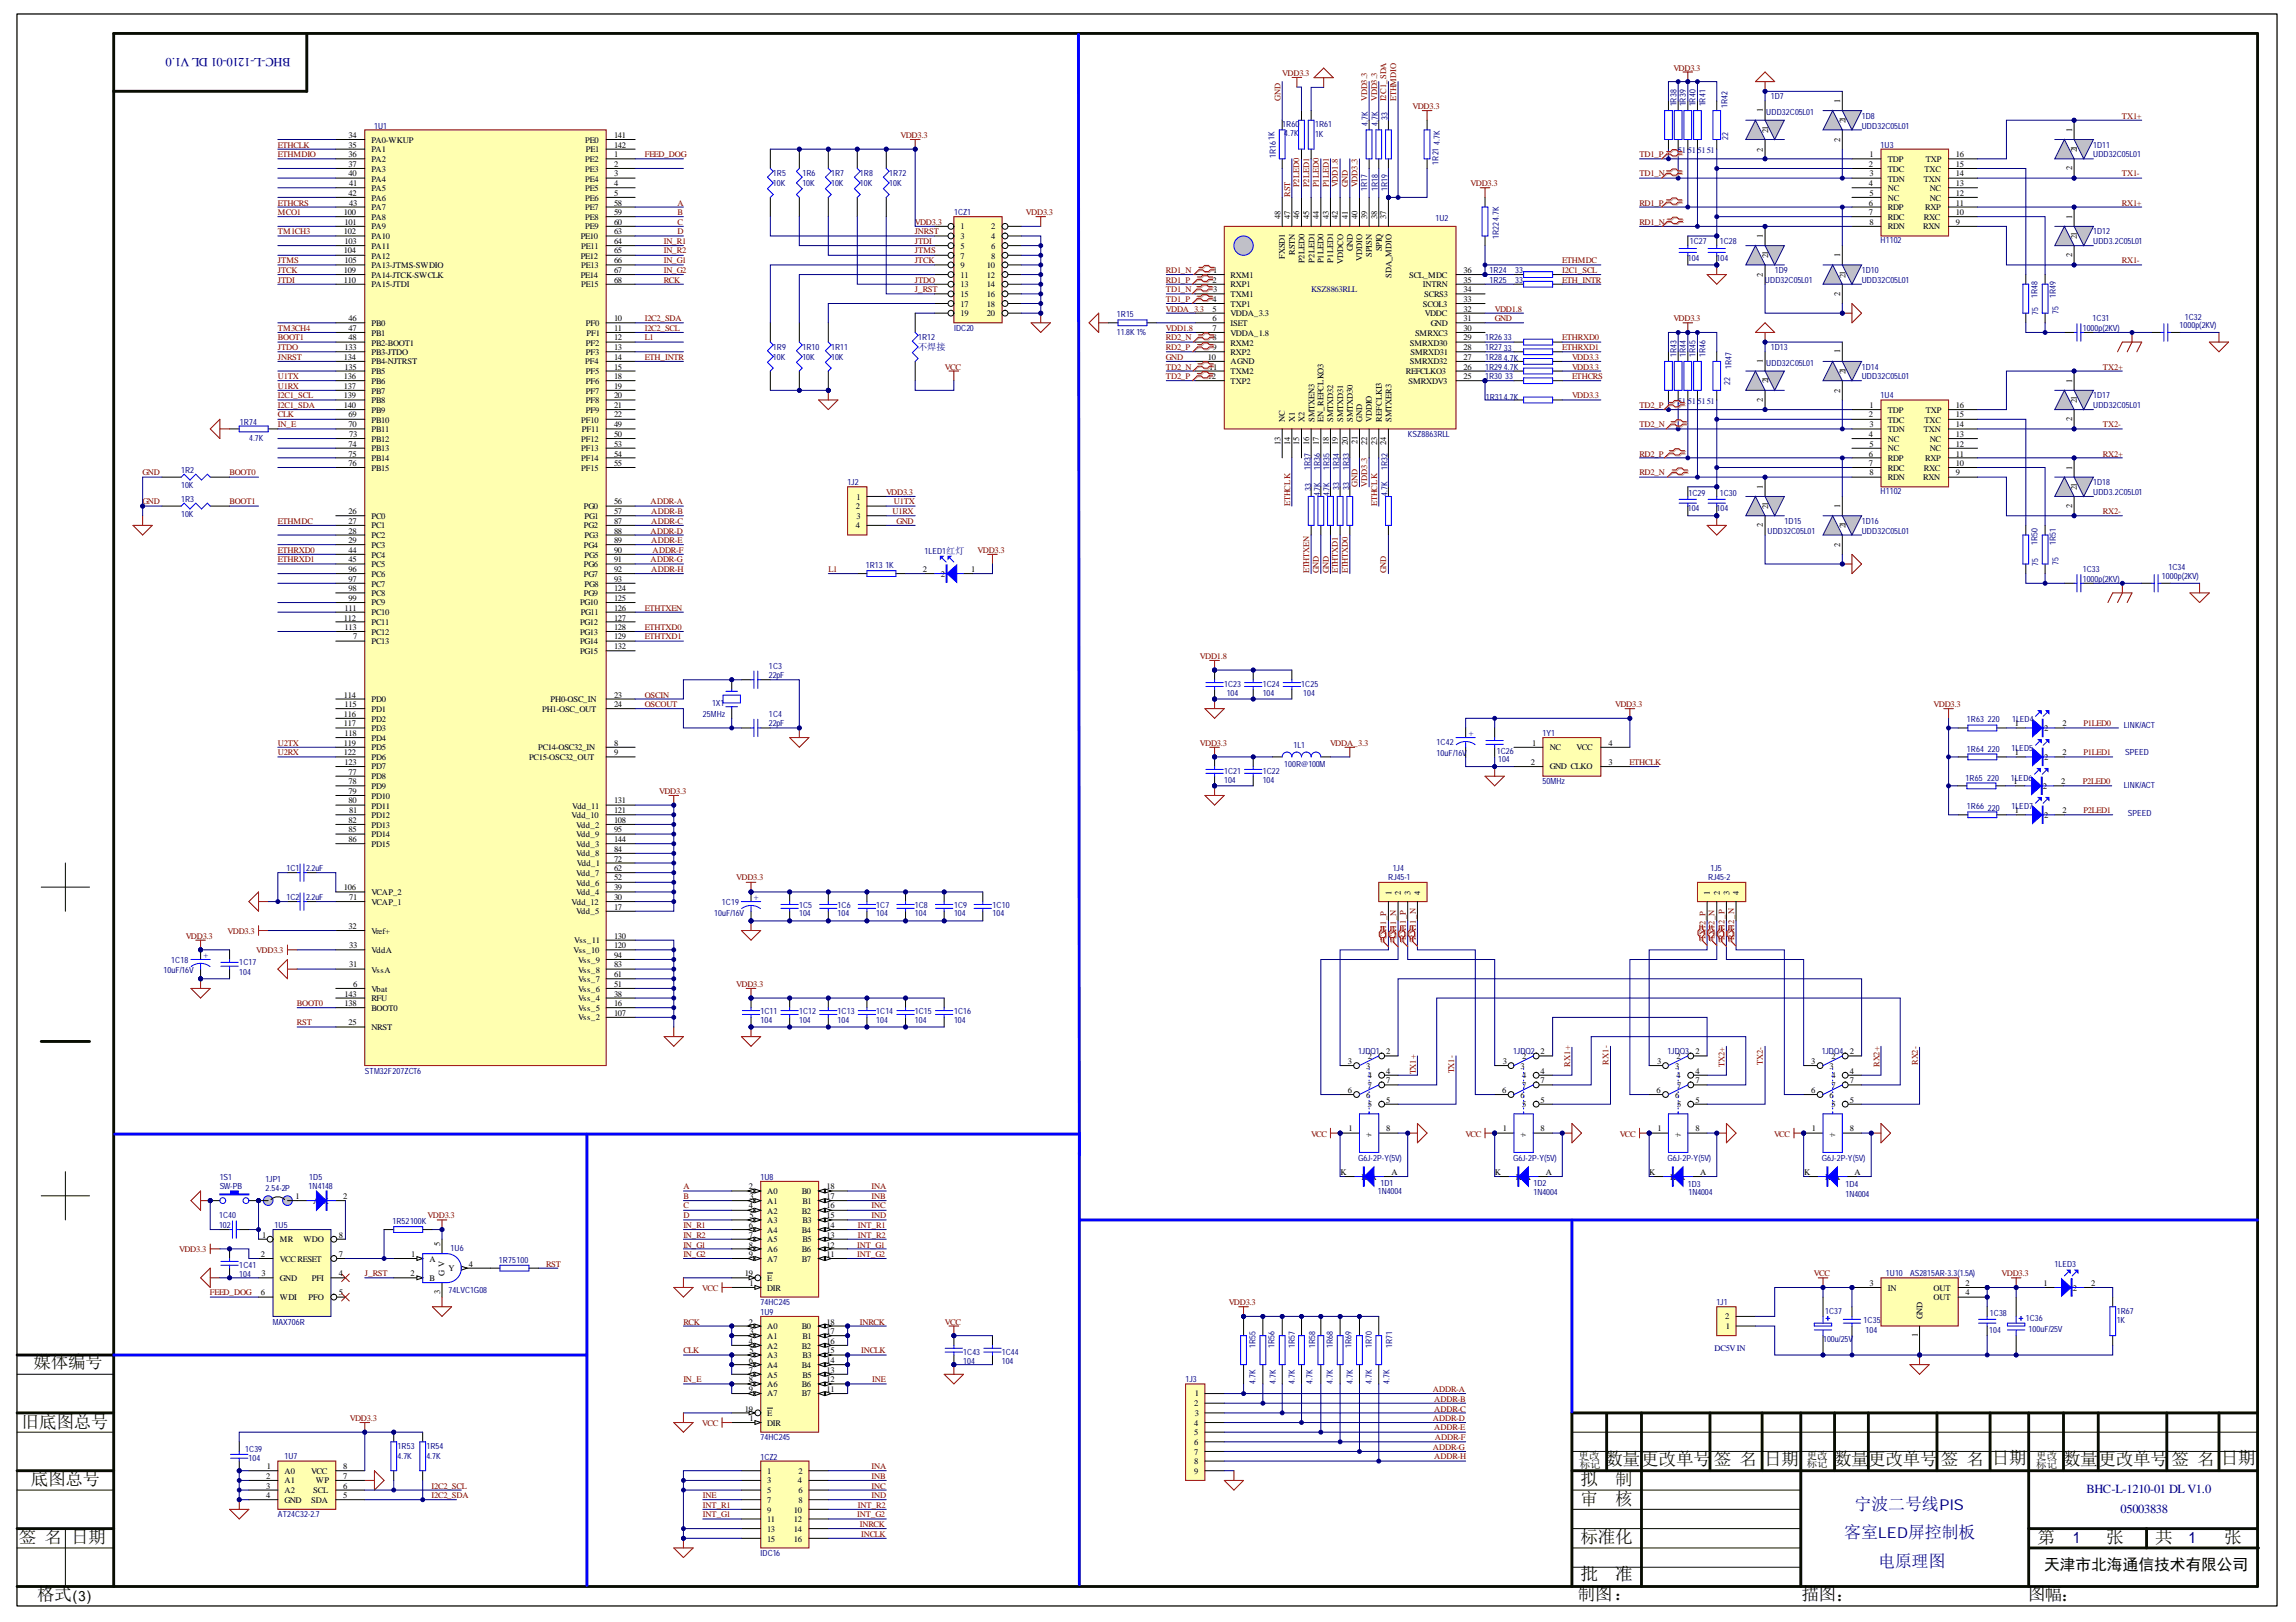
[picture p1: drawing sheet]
<svg xmlns="http://www.w3.org/2000/svg" width="297mm" height="210mm" viewBox="0 0 297 210" stroke-linecap="round" stroke-linejoin="round" font-family="sans-serif">
<defs><g id="words">
<g font-size="2.3" fill="#080d02">
<text x="4.3" y="177.1">媒体编号</text>
<text x="2.8" y="184.8">旧底图总号</text>
<text x="207.7" y="189.6">数量更改单号</text>
<text x="221.7" y="189.6">签 名</text>
<text x="228.2" y="189.6">日期</text>
<text x="237.3" y="189.6">数量更改单号</text>
<text x="251.1" y="189.6">签 名</text>
<text x="257.7" y="189.5">日期</text>
<text x="266.9" y="189.6">数量</text>
<text x="271.5" y="189.6">更改单号</text>
<text x="280.9" y="189.6">签 名</text>
<text x="287.3" y="189.5">日期</text>
<text x="4" y="192.1">底图总号</text>
<text x="204.5" y="192.2">拟</text>
<text x="204.5" y="194.8">审</text>
<text x="209" y="192.2">制</text>
<text x="209" y="194.8">核</text>
<text x="2.5" y="199.7">签 名</text>
<text x="9.2" y="199.7">日期</text>
<text x="204.5" y="199.7">标准化</text>
<text x="263.6" y="199.7">第</text>
<text x="272.5" y="199.7">张</text>
<text x="278.8" y="199.7">共</text>
<text x="287.7" y="199.7">张</text>
</g>
<g font-size="2.3">
<text x="4.8" y="207.1">格式</text>
<text x="204.1" y="207.1">制图：</text>
<text x="204.5" y="204.5">批</text>
<text x="209" y="204.5">准</text>
<text x="233.1" y="207.1">描图：</text>
<text x="262.3" y="207.1">图幅：</text>
</g>
<g font-size="2.2" fill="#000080">
<text x="239.9" y="195.4">宁波二号线</text>
<text x="238.6" y="199.1">客室</text>
<text x="243" y="202.8">电原理图</text>
</g>
<text font-size="2" x="264.5" y="203.2">天津市北海通信技术有限公司</text>
<g font-size="1.9" fill="#000080">
<text x="250.9" y="195.4">PIS</text>
<text x="243" y="199.1">LED屏控制板</text>
</g>
<text font-size="1.9" fill="#080d02" x="9.2" y="207.2">(3)</text>
<g font-size="1.6" fill="#000080">
<text x="37.6" y="7.5" transform="rotate(-180 37.6 7.5)">BHC-L-1210-01 DL V1.0</text>
<text x="270" y="193.2">BHC-L-1210-01 DL V1.0</text>
<text x="274.4" y="195.9">05003838</text>
</g>
<g font-size="1.4" fill="#080d02">
<text x="204.2" y="188.8">更改</text>
<text x="233.7" y="188.8">更改</text>
<text x="263.4" y="188.8">更改</text>
</g>
<g font-size="1.4">
<text x="204.4" y="190">标记</text>
<text x="233.7" y="189.8">标记</text>
<text x="263.4" y="190">标记</text>
</g>
<text font-size="1.2" fill="#000080" x="118.8" y="45.3">不焊接</text>
<g font-size="1.1" fill="#800000">
<text x="165.9" y="9.8">VDD3.3</text>
<text x="216.5" y="9.1">VDD3.3</text>
<text x="116.5" y="17.8">VDD3.3</text>
<text x="165.6" y="13.1" transform="rotate(-90 165.6 13.1)">GND</text>
<text x="176.9" y="13.1" transform="rotate(-90 176.9 13.1)">VDD3.3</text>
<text x="178.2" y="13.1" transform="rotate(-90 178.2 13.1)">VDD3.3</text>
<text x="179.3" y="13.1" transform="rotate(-90 179.3 13.1)">I2C1_SDA</text>
<text x="180.6" y="13.1" transform="rotate(-90 180.6 13.1)">ETHMDIO</text>
<text x="182.7" y="14.1">VDD3.3</text>
<text x="274.5" y="15.4">TX1+</text>
<text x="36" y="19.1">ETHCLK</text>
<text x="36" y="20.4">ETHMDIO</text>
<text x="83.4" y="20.4">FEED_DOG</text>
<text x="212.1" y="20.4">TD1_P</text>
<text x="212.1" y="22.8">TD1_N</text>
<text x="274.5" y="22.8">TX1-</text>
<text x="36" y="26.6">ETHCRS</text>
<text x="36" y="27.8">MCO1</text>
<text x="87.6" y="26.6">A</text>
<text x="87.6" y="27.8">B</text>
<text x="87.6" y="29.1">C</text>
<text x="118.4" y="29.1">VDD3.3</text>
<text x="132.7" y="27.8">VDD3.3</text>
<text x="166.9" y="25.5" transform="rotate(-90 166.9 25.5)">RST</text>
<text x="168.1" y="24.3" transform="rotate(-90 168.1 24.3)">P2LED0</text>
<text x="169.4" y="24.3" transform="rotate(-90 169.4 24.3)">P2LED1</text>
<text x="170.6" y="24.3" transform="rotate(-90 170.6 24.3)">P1LED0</text>
<text x="171.9" y="24.3" transform="rotate(-90 171.9 24.3)">P1LED1</text>
<text x="173.1" y="24.3" transform="rotate(-90 173.1 24.3)">VDD1.8</text>
<text x="174.4" y="24.3" transform="rotate(-90 174.4 24.3)">GND</text>
<text x="175.6" y="24.3" transform="rotate(-90 175.6 24.3)">VDD3.3</text>
<text x="190.3" y="24.1">VDD3.3</text>
<text x="212.1" y="26.6">RD1_P</text>
<text x="212.1" y="29.1">RD1_N</text>
<text x="274.5" y="26.6">RX1+</text>
<text x="36" y="34.1">JTMS</text>
<text x="36" y="35.3">JTCK</text>
<text x="36" y="30.3">TM1CH3</text>
<text x="85.9" y="31.6">IN_R1</text>
<text x="85.9" y="34.1">IN_G1</text>
<text x="85.9" y="32.8">IN_R2</text>
<text x="85.9" y="35.3">IN_G2</text>
<text x="87.6" y="30.3">D</text>
<text x="118.4" y="30.3">JNRST</text>
<text x="118.4" y="31.6">JTDI</text>
<text x="118.4" y="32.8">JTMS</text>
<text x="118.4" y="34.1">JTCK</text>
<text x="150.8" y="35.3">RD1_N</text>
<text x="202.1" y="34.1">ETHMDC</text>
<text x="202.1" y="35.3">I2C1_SCL</text>
<text x="274.5" y="34.1">RX1-</text>
<text x="36" y="36.6">JTDI</text>
<text x="83.4" y="41.6">I2C2_SDA</text>
<text x="85.9" y="36.6">RCK</text>
<text x="118.4" y="36.6">JTDO</text>
<text x="118.4" y="37.8">J_RST</text>
<text x="150.8" y="36.6">RD1_P</text>
<text x="150.8" y="37.8">TD1_N</text>
<text x="150.8" y="39">TD1_P</text>
<text x="150.8" y="40.3">VDDA_3.3</text>
<text x="193.4" y="41.6">GND</text>
<text x="193.4" y="40.3">VDD1.8</text>
<text x="202.1" y="36.6">ETH_INTR</text>
<text x="216.5" y="41.6">VDD3.3</text>
<text x="36" y="44">BOOT1</text>
<text x="36" y="45.3">JTDO</text>
<text x="36" y="46.6">JNRST</text>
<text x="36" y="42.9">TM3CH4</text>
<text x="83.4" y="42.9">I2C2_SCL</text>
<text x="83.4" y="44">L1</text>
<text x="83.4" y="46.6">ETH_INTR</text>
<text x="122.2" y="47.8">VCC</text>
<text x="150.8" y="46.6">GND</text>
<text x="150.8" y="42.9">VDD1.8</text>
<text x="150.8" y="44">RD2_N</text>
<text x="150.8" y="45.3">RD2_P</text>
<text x="150.8" y="47.8">TD2_N</text>
<text x="202.1" y="44">ETHRXD0</text>
<text x="202.1" y="45.3">ETHRXD1</text>
<text x="203.4" y="47.8">VDD3.3</text>
<text x="203.4" y="46.6">VDD3.3</text>
<text x="272.1" y="47.8">TX2+</text>
<text x="36" y="49">U1TX</text>
<text x="36" y="50.3">U1RX</text>
<text x="36" y="51.6">I2C1_SCL</text>
<text x="36" y="52.8">I2C1_SDA</text>
<text x="150.8" y="49">TD2_P</text>
<text x="203.4" y="49">ETHCRS</text>
<text x="203.4" y="51.6">VDD3.3</text>
<text x="212.1" y="52.8">TD2_P</text>
<text x="36" y="54">CLK</text>
<text x="36" y="55.3">IN_E</text>
<text x="212.1" y="55.3">TD2_N</text>
<text x="212.1" y="59.1">RD2_P</text>
<text x="272.1" y="55.3">TX2-</text>
<text x="272.1" y="59.1">RX2+</text>
<text x="18.4" y="61.5">GND</text>
<text x="18.4" y="65.3">GND</text>
<text x="29.7" y="61.5">BOOT0</text>
<text x="29.7" y="65.3">BOOT1</text>
<text x="84.2" y="65.3">ADDR-A</text>
<text x="114.6" y="64.1">VDD3.3</text>
<text x="115.6" y="65.3">U1TX</text>
<text x="166.9" y="65.5" transform="rotate(-90 166.9 65.5)">ETHCLK</text>
<text x="175.6" y="63" transform="rotate(-90 175.6 63)">GND</text>
<text x="176.9" y="63" transform="rotate(-90 176.9 63)">VDD3.3</text>
<text x="178.2" y="65.5" transform="rotate(-90 178.2 65.5)">ETHCLK</text>
<text x="212.1" y="61.5">RD2_N</text>
<text x="36" y="67.8">ETHMDC</text>
<text x="36" y="71.5">ETHRXD0</text>
<text x="84.2" y="69.1">ADDR-D</text>
<text x="84.3" y="66.5">ADDR-B</text>
<text x="84.3" y="67.8">ADDR-C</text>
<text x="84.3" y="70.2">ADDR-E</text>
<text x="84.4" y="71.5">ADDR-F</text>
<text x="115.5" y="66.5">U1RX</text>
<text x="116" y="67.8">GND</text>
<text x="126.5" y="71.5">VDD3.3</text>
<text x="272.1" y="66.5">RX2-</text>
<text x="36" y="72.8">ETHRXD1</text>
<text x="84.2" y="72.8">ADDR-G</text>
<text x="84.3" y="74">ADDR-H</text>
<text x="107.2" y="74">L1</text>
<text x="169.4" y="74.2" transform="rotate(-90 169.4 74.2)">ETHTXEN</text>
<text x="170.6" y="74.2" transform="rotate(-90 170.6 74.2)">GND</text>
<text x="171.9" y="74.2" transform="rotate(-90 171.9 74.2)">GND</text>
<text x="173.1" y="74.2" transform="rotate(-90 173.1 74.2)">ETHTXD1</text>
<text x="174.4" y="74.2" transform="rotate(-90 174.4 74.2)">ETHTXD0</text>
<text x="179.3" y="74.2" transform="rotate(-90 179.3 74.2)">GND</text>
<text x="83.4" y="79">ETHTXEN</text>
<text x="83.4" y="81.5">ETHTXD0</text>
<text x="83.4" y="82.8">ETHTXD1</text>
<text x="155.2" y="85.3">VDD1.8</text>
<text x="83.4" y="90.3">OSCIN</text>
<text x="83.4" y="91.5">OSCOUT</text>
<text x="209" y="91.5">VDD3.3</text>
<text x="250.2" y="91.5">VDD3.3</text>
<text x="269.5" y="94">P1LED0</text>
<text x="36" y="96.5">U2TX</text>
<text x="36" y="97.7">U2RX</text>
<text x="155.2" y="96.5">VDD3.3</text>
<text x="172.1" y="96.5">VDDA_3.3</text>
<text x="210.8" y="99">ETHCLK</text>
<text x="269.4" y="101.5">P2LED0</text>
<text x="269.5" y="97.7">P1LED1</text>
<text x="85.3" y="102.7">VDD3.3</text>
<text x="269.5" y="105.2">P2LED1</text>
<text x="95.3" y="113.9">VDD3.3</text>
<text x="24" y="121.5">VDD3.3</text>
<text x="29.4" y="120.9">VDD3.3</text>
<text x="33.2" y="123.3">VDD3.3</text>
<text x="179.3" y="121.6" transform="rotate(-90 179.3 121.6)">TX11_P</text>
<text x="180.6" y="121.6" transform="rotate(-90 180.6 121.6)">TX11_N</text>
<text x="181.9" y="121.6" transform="rotate(-90 181.9 121.6)">RX11_P</text>
<text x="183.2" y="121.6" transform="rotate(-90 183.2 121.6)">RX11_N</text>
<text x="220.6" y="121.6" transform="rotate(-90 220.6 121.6)">TX12_P</text>
<text x="221.8" y="121.6" transform="rotate(-90 221.8 121.6)">TX12_N</text>
<text x="223.1" y="121.6" transform="rotate(-90 223.1 121.6)">RX12_P</text>
<text x="224.4" y="121.6" transform="rotate(-90 224.4 121.6)">RX12_N</text>
<text x="38.4" y="130.2">BOOT0</text>
<text x="95.3" y="127.7">VDD3.3</text>
<text x="38.4" y="132.7">RST</text>
<text x="208.1" y="137.8" transform="rotate(-90 208.1 137.8)">RX1-</text>
<text x="228.1" y="137.8" transform="rotate(-90 228.1 137.8)">TX2-</text>
<text x="248.1" y="137.9" transform="rotate(-90 248.1 137.9)">RX2-</text>
<text x="183.2" y="139" transform="rotate(-90 183.2 139)">TX1+</text>
<text x="188.1" y="138.9" transform="rotate(-90 188.1 138.9)">TX1-</text>
<text x="203.1" y="138" transform="rotate(-90 203.1 138)">RX1+</text>
<text x="223.1" y="138" transform="rotate(-90 223.1 138)">TX2+</text>
<text x="243.1" y="138.1" transform="rotate(-90 243.1 138.1)">RX2+</text>
<text x="169.6" y="147.1">VCC</text>
<text x="189.6" y="147.1">VCC</text>
<text x="209.5" y="147.1">VCC</text>
<text x="229.5" y="147.1">VCC</text>
<text x="88.4" y="153.9">A</text>
<text x="88.4" y="155.2">B</text>
<text x="112.8" y="153.9">INA</text>
<text x="112.8" y="155.2">INB</text>
<text x="55.3" y="157.6">VDD3.3</text>
<text x="88.4" y="156.4">C</text>
<text x="88.4" y="157.6">D</text>
<text x="88.4" y="158.9">IN_R1</text>
<text x="88.4" y="161.4">IN_G1</text>
<text x="88.4" y="160.2">IN_R2</text>
<text x="110.9" y="161.4">INT_G1</text>
<text x="111" y="158.9">INT_R1</text>
<text x="111" y="160.2">INT_R2</text>
<text x="112.8" y="156.4">INC</text>
<text x="112.8" y="157.6">IND</text>
<text x="23.2" y="162">VDD3.3</text>
<text x="27.2" y="167.6">FEED_DOG</text>
<text x="47.2" y="165.2">J_RST</text>
<text x="70.6" y="163.9">RST</text>
<text x="88.4" y="162.6">IN_G2</text>
<text x="90.9" y="167">VCC</text>
<text x="110.9" y="162.6">INT_G2</text>
<text x="234.7" y="165.2">VCC</text>
<text x="259" y="165.2">VDD3.3</text>
<text x="88.4" y="171.4">RCK</text>
<text x="111.2" y="171.4">INRCK</text>
<text x="122.2" y="171.4">VCC</text>
<text x="159" y="168.9">VDD3.3</text>
<text x="88.4" y="175.1">CLK</text>
<text x="88.4" y="178.9">IN_E</text>
<text x="111.4" y="175.1">INCLK</text>
<text x="112.9" y="178.9">INE</text>
<text x="45.3" y="183.8">VDD3.3</text>
<text x="90.9" y="184.5">VCC</text>
<text x="185.4" y="180.1">ADDR-A</text>
<text x="185.4" y="183.8">ADDR-D</text>
<text x="185.5" y="181.4">ADDR-B</text>
<text x="185.5" y="182.7">ADDR-C</text>
<text x="185.5" y="185.1">ADDR-E</text>
<text x="112.8" y="190.1">INA</text>
<text x="112.8" y="191.4">INB</text>
<text x="185.4" y="187.7">ADDR-G</text>
<text x="185.5" y="188.8">ADDR-H</text>
<text x="185.6" y="186.4">ADDR-F</text>
<text x="55.8" y="193.8">I2C2_SDA</text>
<text x="55.8" y="192.6">I2C2_SCL</text>
<text x="90.9" y="193.8">INE</text>
<text x="90.9" y="195.1">INT_R1</text>
<text x="90.9" y="196.4">INT_G1</text>
<text x="110.9" y="196.4">INT_G2</text>
<text x="111" y="195.1">INT_R2</text>
<text x="111.2" y="197.6">INRCK</text>
<text x="112.8" y="192.6">INC</text>
<text x="112.8" y="193.8">IND</text>
<text x="111.4" y="198.9">INCLK</text>
</g>
<g font-size="1.1">
<text x="45.1" y="17.8">34</text>
<text x="79.4" y="17.8">141</text>
<text x="228.1" y="14.5" transform="rotate(-90 228.1 14.5)">1</text>
<text x="228.8" y="17.2" transform="rotate(-90 228.8 17.2)">21</text>
<text x="238.1" y="13.3" transform="rotate(-90 238.1 13.3)">1</text>
<text x="238.7" y="15.9" transform="rotate(-90 238.7 15.9)">21</text>
<text x="268.1" y="17.1" transform="rotate(-90 268.1 17.1)">1</text>
<text x="45.1" y="19.1">35</text>
<text x="45.1" y="20.4">36</text>
<text x="45.1" y="21.6">37</text>
<text x="45.1" y="22.8">40</text>
<text x="48.1" y="18.5">PA0-WKUP</text>
<text x="48.1" y="19.7">PA1</text>
<text x="48.1" y="21">PA2</text>
<text x="48.1" y="22.2">PA3</text>
<text x="48.1" y="23.5">PA4</text>
<text x="75.7" y="18.5">PE0</text>
<text x="75.7" y="21">PE2</text>
<text x="75.7" y="22.2">PE3</text>
<text x="75.7" y="23.5">PE4</text>
<text x="75.8" y="19.7">PE1</text>
<text x="79.4" y="19.1">142</text>
<text x="79.4" y="20.4">1</text>
<text x="79.4" y="21.6">2</text>
<text x="79.4" y="22.8">3</text>
<text x="228.1" y="19.6" transform="rotate(-90 228.1 19.6)">2</text>
<text x="238.1" y="18.3" transform="rotate(-90 238.1 18.3)">2</text>
<text x="241.8" y="21.6">2</text>
<text x="241.9" y="20.4">1</text>
<text x="241.9" y="22.8">3</text>
<text x="244.2" y="21">TDP</text>
<text x="244.2" y="22.2">TDC</text>
<text x="244.2" y="23.5">TDN</text>
<text x="248.9" y="23.5">TXN</text>
<text x="249" y="22.2">TXC</text>
<text x="249.1" y="21">TXP</text>
<text x="253" y="22.8">14</text>
<text x="253" y="21.6">15</text>
<text x="253" y="20.4">16</text>
<text x="268.1" y="22.1" transform="rotate(-90 268.1 22.1)">2</text>
<text x="268.7" y="19.7" transform="rotate(-90 268.7 19.7)">21</text>
<text x="44.5" y="27.8">100</text>
<text x="44.6" y="29.1">101</text>
<text x="45.1" y="25.4">42</text>
<text x="45.2" y="24.1">41</text>
<text x="45.2" y="26.6">43</text>
<text x="48.1" y="24.7">PA5</text>
<text x="48.1" y="25.9">PA6</text>
<text x="48.1" y="27.2">PA7</text>
<text x="48.1" y="28.5">PA8</text>
<text x="48.1" y="29.7">PA9</text>
<text x="75.7" y="24.7">PE5</text>
<text x="75.7" y="25.9">PE6</text>
<text x="75.7" y="27.2">PE7</text>
<text x="75.7" y="28.5">PE8</text>
<text x="75.7" y="29.7">PE9</text>
<text x="79.4" y="24.1">4</text>
<text x="79.4" y="25.4">5</text>
<text x="79.4" y="26.6">58</text>
<text x="79.4" y="27.8">59</text>
<text x="79.4" y="29.1">60</text>
<text x="124.3" y="29.7">1</text>
<text x="128.3" y="29.7">2</text>
<text x="165.6" y="28.3" transform="rotate(-90 165.6 28.3)">48</text>
<text x="166.9" y="28.3" transform="rotate(-90 166.9 28.3)">47</text>
<text x="168.1" y="28.3" transform="rotate(-90 168.1 28.3)">46</text>
<text x="169.4" y="28.3" transform="rotate(-90 169.4 28.3)">45</text>
<text x="170.6" y="28.3" transform="rotate(-90 170.6 28.3)">44</text>
<text x="171.9" y="28.3" transform="rotate(-90 171.9 28.3)">43</text>
<text x="173.1" y="28.3" transform="rotate(-90 173.1 28.3)">42</text>
<text x="174.4" y="28.3" transform="rotate(-90 174.4 28.3)">41</text>
<text x="175.6" y="28.3" transform="rotate(-90 175.6 28.3)">40</text>
<text x="176.9" y="28.3" transform="rotate(-90 176.9 28.3)">39</text>
<text x="178.2" y="28.3" transform="rotate(-90 178.2 28.3)">38</text>
<text x="179.3" y="28.3" transform="rotate(-90 179.3 28.3)">37</text>
<text x="241.8" y="24.1">4</text>
<text x="241.8" y="26.6">6</text>
<text x="241.8" y="27.8">7</text>
<text x="241.9" y="25.4">5</text>
<text x="241.9" y="29.1">8</text>
<text x="244.2" y="24.7">NC</text>
<text x="244.2" y="25.9">NC</text>
<text x="244.2" y="27.2">RDP</text>
<text x="244.2" y="28.5">RDC</text>
<text x="244.2" y="29.7">RDN</text>
<text x="248.8" y="29.7">RXN</text>
<text x="248.9" y="28.5">RXC</text>
<text x="249.1" y="27.2">RXP</text>
<text x="249.6" y="25.9">NC</text>
<text x="249.6" y="24.7">NC</text>
<text x="253" y="29.1">9</text>
<text x="253" y="27.8">10</text>
<text x="253" y="26.6">11</text>
<text x="253" y="25.4">12</text>
<text x="253" y="24.1">13</text>
<text x="268.1" y="28.3" transform="rotate(-90 268.1 28.3)">1</text>
<text x="44.5" y="30.3">102</text>
<text x="44.5" y="32.8">104</text>
<text x="44.5" y="35.3">109</text>
<text x="44.6" y="31.6">103</text>
<text x="44.6" y="34.1">105</text>
<text x="48.1" y="30.9">PA10</text>
<text x="48.1" y="32.2">PA11</text>
<text x="48.1" y="33.5">PA12</text>
<text x="48.1" y="34.7">PA13-JTMS-SWDIO</text>
<text x="48.1" y="35.9">PA14-JTCK-SWCLK</text>
<text x="75.1" y="30.9">PE10</text>
<text x="75.1" y="33.5">PE12</text>
<text x="75.1" y="35.9">PE14</text>
<text x="75.2" y="32.2">PE11</text>
<text x="75.2" y="34.7">PE13</text>
<text x="79.4" y="30.3">63</text>
<text x="79.4" y="31.6">64</text>
<text x="79.4" y="32.8">65</text>
<text x="79.4" y="34.1">66</text>
<text x="79.4" y="35.3">67</text>
<text x="124.3" y="30.9">3</text>
<text x="124.3" y="32.2">5</text>
<text x="124.3" y="33.5">7</text>
<text x="124.3" y="34.7">9</text>
<text x="124.3" y="35.9">11</text>
<text x="127.7" y="34.7">10</text>
<text x="127.7" y="35.9">12</text>
<text x="128.3" y="30.9">4</text>
<text x="128.3" y="32.2">6</text>
<text x="128.3" y="33.5">8</text>
<text x="156.9" y="35.3">1</text>
<text x="159.2" y="35.9">RXM1</text>
<text x="166.2" y="33.5" transform="rotate(-90 166.2 33.5)">FXSD1</text>
<text x="167.5" y="33" transform="rotate(-90 167.5 33)">RSTN</text>
<text x="168.8" y="34.1" transform="rotate(-90 168.8 34.1)">P2LED0</text>
<text x="170" y="34" transform="rotate(-90 170 34)">P2LED1</text>
<text x="171.2" y="34.1" transform="rotate(-90 171.2 34.1)">P1LED0</text>
<text x="172.5" y="34" transform="rotate(-90 172.5 34)">P1LED1</text>
<text x="173.8" y="34.1" transform="rotate(-90 173.8 34.1)">VDDCO</text>
<text x="175" y="32.5" transform="rotate(-90 175 32.5)">GND</text>
<text x="176.2" y="33.7" transform="rotate(-90 176.2 33.7)">VDDIO</text>
<text x="177.5" y="33.2" transform="rotate(-90 177.5 33.2)">SPISN</text>
<text x="178.8" y="32.5" transform="rotate(-90 178.8 32.5)">SPIQ</text>
<text x="180" y="35.9" transform="rotate(-90 180 35.9)">SDA_MDIO</text>
<text x="182.3" y="35.9">SCL_MDC</text>
<text x="189.3" y="35.3">36</text>
<text x="228.1" y="35.8" transform="rotate(-90 228.1 35.8)">2</text>
<text x="228.1" y="30.8" transform="rotate(-90 228.1 30.8)">1</text>
<text x="228.8" y="33.4" transform="rotate(-90 228.8 33.4)">21</text>
<text x="238.1" y="33.3" transform="rotate(-90 238.1 33.3)">1</text>
<text x="238.7" y="35.9" transform="rotate(-90 238.7 35.9)">21</text>
<text x="268.1" y="33.3" transform="rotate(-90 268.1 33.3)">2</text>
<text x="268.7" y="30.9" transform="rotate(-90 268.7 30.9)">21</text>
<text x="44.5" y="36.6">110</text>
<text x="45.1" y="41.6">46</text>
<text x="48.1" y="37.2">PA15-JTDI</text>
<text x="75.2" y="37.2">PE15</text>
<text x="79.4" y="41.6">10</text>
<text x="79.4" y="36.6">68</text>
<text x="124.3" y="37.2">13</text>
<text x="124.3" y="38.5">15</text>
<text x="124.3" y="39.7">17</text>
<text x="124.3" y="40.9">19</text>
<text x="127.7" y="37.2">14</text>
<text x="127.7" y="38.5">16</text>
<text x="127.7" y="39.7">18</text>
<text x="127.7" y="40.9">20</text>
<text x="156.8" y="36.6">2</text>
<text x="156.8" y="39">4</text>
<text x="156.8" y="40.3">5</text>
<text x="156.8" y="41.6">6</text>
<text x="156.9" y="37.8">3</text>
<text x="159.2" y="37.2">RXP1</text>
<text x="159.2" y="38.5">TXM1</text>
<text x="159.2" y="39.7">TXP1</text>
<text x="159.2" y="40.9">VDDA_3.3</text>
<text x="184.1" y="39.7">SCOL3</text>
<text x="184.1" y="37.2">INTRN</text>
<text x="184.3" y="38.5">SCRS3</text>
<text x="184.3" y="40.9">VDDC</text>
<text x="189.3" y="41.6">31</text>
<text x="189.3" y="40.3">32</text>
<text x="189.3" y="39">33</text>
<text x="189.3" y="37.8">34</text>
<text x="189.3" y="36.6">35</text>
<text x="238.1" y="38.3" transform="rotate(-90 238.1 38.3)">2</text>
<text x="44.5" y="46.6">134</text>
<text x="44.6" y="45.3">133</text>
<text x="44.6" y="47.8">135</text>
<text x="45.1" y="42.9">47</text>
<text x="45.1" y="44">48</text>
<text x="48.1" y="42.2">PB0</text>
<text x="48.1" y="43.4">PB1</text>
<text x="48.1" y="44.7">PB2-BOOT1</text>
<text x="48.1" y="45.9">PB3-JTDO</text>
<text x="48.1" y="47.2">PB4-NJTRST</text>
<text x="75.7" y="47.2">PF4</text>
<text x="75.8" y="42.2">PF0</text>
<text x="75.8" y="44.7">PF2</text>
<text x="75.8" y="45.9">PF3</text>
<text x="75.9" y="43.4">PF1</text>
<text x="79.4" y="42.9">11</text>
<text x="79.4" y="44">12</text>
<text x="79.4" y="45.3">13</text>
<text x="79.4" y="46.6">14</text>
<text x="79.4" y="47.8">15</text>
<text x="156.3" y="46.6">10</text>
<text x="156.4" y="47.8">11</text>
<text x="156.8" y="42.9">7</text>
<text x="156.8" y="44">8</text>
<text x="156.8" y="45.3">9</text>
<text x="159.2" y="42.2">ISET</text>
<text x="159.2" y="43.4">VDDA_1.8</text>
<text x="159.2" y="44.7">RXM2</text>
<text x="159.2" y="45.9">RXP2</text>
<text x="159.2" y="47.2">AGND</text>
<text x="182.4" y="47.2">SMRXD32</text>
<text x="182.4" y="44.7">SMRXD30</text>
<text x="182.5" y="45.9">SMRXD31</text>
<text x="183.1" y="43.4">SMRXC3</text>
<text x="185.1" y="42.2">GND</text>
<text x="189.3" y="47.8">26</text>
<text x="189.3" y="46.6">27</text>
<text x="189.3" y="45.3">28</text>
<text x="189.3" y="44">29</text>
<text x="189.3" y="42.9">30</text>
<text x="228.1" y="47" transform="rotate(-90 228.1 47)">1</text>
<text x="238.1" y="45.7" transform="rotate(-90 238.1 45.7)">1</text>
<text x="44.5" y="49">136</text>
<text x="44.5" y="50.3">137</text>
<text x="44.5" y="51.6">139</text>
<text x="44.5" y="52.8">140</text>
<text x="48.1" y="48.4">PB5</text>
<text x="48.1" y="49.7">PB6</text>
<text x="48.1" y="51">PB7</text>
<text x="48.1" y="52.2">PB8</text>
<text x="48.1" y="53.4">PB9</text>
<text x="75.8" y="48.4">PF5</text>
<text x="75.8" y="49.7">PF6</text>
<text x="75.8" y="51">PF7</text>
<text x="75.8" y="52.2">PF8</text>
<text x="75.8" y="53.4">PF9</text>
<text x="79.4" y="49">18</text>
<text x="79.4" y="50.3">19</text>
<text x="79.4" y="51.6">20</text>
<text x="79.4" y="52.8">21</text>
<text x="156.3" y="49">12</text>
<text x="159.2" y="48.4">TXM2</text>
<text x="159.2" y="49.7">TXP2</text>
<text x="181.9" y="48.4">REFCLKO3</text>
<text x="182.2" y="49.7">SMRXDV3</text>
<text x="189.3" y="49">25</text>
<text x="228.1" y="52.1" transform="rotate(-90 228.1 52.1)">2</text>
<text x="228.8" y="49.6" transform="rotate(-90 228.8 49.6)">21</text>
<text x="238.1" y="50.8" transform="rotate(-90 238.1 50.8)">2</text>
<text x="238.7" y="48.3" transform="rotate(-90 238.7 48.3)">21</text>
<text x="241.9" y="52.8">1</text>
<text x="244.2" y="53.4">TDP</text>
<text x="249.1" y="53.4">TXP</text>
<text x="253" y="52.8">16</text>
<text x="268.1" y="49.5" transform="rotate(-90 268.1 49.5)">1</text>
<text x="268.7" y="52.2" transform="rotate(-90 268.7 52.2)">21</text>
<text x="45.1" y="54">69</text>
<text x="45.1" y="55.3">70</text>
<text x="45.1" y="57.8">74</text>
<text x="45.1" y="59.1">75</text>
<text x="45.2" y="56.5">73</text>
<text x="48.1" y="54.7">PB10</text>
<text x="48.1" y="56">PB11</text>
<text x="48.1" y="57.1">PB12</text>
<text x="48.1" y="58.4">PB13</text>
<text x="48.1" y="59.7">PB14</text>
<text x="75.2" y="54.7">PF10</text>
<text x="75.2" y="57.1">PF12</text>
<text x="75.2" y="58.4">PF13</text>
<text x="75.2" y="59.7">PF14</text>
<text x="75.3" y="56">PF11</text>
<text x="79.4" y="54">22</text>
<text x="79.4" y="55.3">49</text>
<text x="79.4" y="56.5">50</text>
<text x="79.4" y="57.8">53</text>
<text x="79.4" y="59.1">54</text>
<text x="165.6" y="57.6" transform="rotate(-90 165.6 57.6)">13</text>
<text x="166.2" y="54.6" transform="rotate(-90 166.2 54.6)">NC</text>
<text x="166.9" y="57.6" transform="rotate(-90 166.9 57.6)">14</text>
<text x="167.5" y="54.6" transform="rotate(-90 167.5 54.6)">X1</text>
<text x="168.1" y="57.6" transform="rotate(-90 168.1 57.6)">15</text>
<text x="168.8" y="54.6" transform="rotate(-90 168.8 54.6)">X2</text>
<text x="169.4" y="57.6" transform="rotate(-90 169.4 57.6)">16</text>
<text x="170" y="54.6" transform="rotate(-90 170 54.6)">SMTXEN3</text>
<text x="170.6" y="57.6" transform="rotate(-90 170.6 57.6)">17</text>
<text x="171.2" y="54.6" transform="rotate(-90 171.2 54.6)">EN_REFCLKO3</text>
<text x="171.9" y="57.6" transform="rotate(-90 171.9 57.6)">18</text>
<text x="172.5" y="54.6" transform="rotate(-90 172.5 54.6)">SMTXD32</text>
<text x="173.1" y="57.6" transform="rotate(-90 173.1 57.6)">19</text>
<text x="173.8" y="54.6" transform="rotate(-90 173.8 54.6)">SMTXD31</text>
<text x="174.4" y="57.6" transform="rotate(-90 174.4 57.6)">20</text>
<text x="175" y="54.6" transform="rotate(-90 175 54.6)">SMTXD30</text>
<text x="175.6" y="57.5" transform="rotate(-90 175.6 57.5)">21</text>
<text x="176.2" y="54.6" transform="rotate(-90 176.2 54.6)">GND</text>
<text x="176.9" y="57.6" transform="rotate(-90 176.9 57.6)">22</text>
<text x="177.5" y="54.6" transform="rotate(-90 177.5 54.6)">VDDIO</text>
<text x="178.2" y="57.6" transform="rotate(-90 178.2 57.6)">23</text>
<text x="178.8" y="54.6" transform="rotate(-90 178.8 54.6)">REFCLKI3</text>
<text x="179.3" y="57.6" transform="rotate(-90 179.3 57.6)">24</text>
<text x="180" y="54.6" transform="rotate(-90 180 54.6)">SMTXER3</text>
<text x="241.8" y="54">2</text>
<text x="241.8" y="56.5">4</text>
<text x="241.8" y="59.1">6</text>
<text x="241.9" y="55.3">3</text>
<text x="241.9" y="57.8">5</text>
<text x="244.2" y="54.7">TDC</text>
<text x="244.2" y="56">TDN</text>
<text x="244.2" y="57.1">NC</text>
<text x="244.2" y="58.4">NC</text>
<text x="244.2" y="59.7">RDP</text>
<text x="248.9" y="56">TXN</text>
<text x="249" y="54.7">TXC</text>
<text x="249.1" y="59.7">RXP</text>
<text x="249.6" y="58.4">NC</text>
<text x="249.6" y="57.1">NC</text>
<text x="253" y="59.1">11</text>
<text x="253" y="57.8">12</text>
<text x="253" y="56.5">13</text>
<text x="253" y="55.3">14</text>
<text x="253" y="54">15</text>
<text x="268.1" y="54.5" transform="rotate(-90 268.1 54.5)">2</text>
<text x="45.1" y="60.3">76</text>
<text x="48.1" y="60.9">PB15</text>
<text x="75.2" y="60.9">PF15</text>
<text x="75.5" y="65.9">PG0</text>
<text x="79.4" y="65.3">56</text>
<text x="79.4" y="60.3">55</text>
<text x="110.7" y="65.9">2</text>
<text x="110.8" y="64.7">1</text>
<text x="228.1" y="63.2" transform="rotate(-90 228.1 63.2)">1</text>
<text x="228.8" y="65.8" transform="rotate(-90 228.8 65.8)">21</text>
<text x="238.1" y="65.8" transform="rotate(-90 238.1 65.8)">1</text>
<text x="241.8" y="60.3">7</text>
<text x="241.9" y="61.5">8</text>
<text x="244.2" y="60.9">RDC</text>
<text x="244.2" y="62.1">RDN</text>
<text x="248.8" y="62.1">RXN</text>
<text x="248.9" y="60.9">RXC</text>
<text x="253" y="61.5">9</text>
<text x="253" y="60.3">10</text>
<text x="268.1" y="65.8" transform="rotate(-90 268.1 65.8)">2</text>
<text x="268.1" y="60.8" transform="rotate(-90 268.1 60.8)">1</text>
<text x="268.7" y="63.4" transform="rotate(-90 268.7 63.4)">21</text>
<text x="45.1" y="66.5">26</text>
<text x="45.1" y="67.8">27</text>
<text x="45.1" y="69.1">28</text>
<text x="45.1" y="70.2">29</text>
<text x="45.1" y="71.5">44</text>
<text x="48.1" y="67.2">PC0</text>
<text x="48.1" y="68.4">PC1</text>
<text x="48.1" y="69.6">PC2</text>
<text x="48.1" y="70.9">PC3</text>
<text x="75.5" y="68.4">PG2</text>
<text x="75.5" y="70.9">PG4</text>
<text x="75.6" y="67.2">PG1</text>
<text x="75.6" y="69.6">PG3</text>
<text x="79.4" y="66.5">57</text>
<text x="79.4" y="67.8">87</text>
<text x="79.4" y="69.1">88</text>
<text x="79.4" y="70.2">89</text>
<text x="79.4" y="71.5">90</text>
<text x="110.7" y="68.4">4</text>
<text x="110.8" y="67.2">3</text>
<text x="228.1" y="68.2" transform="rotate(-90 228.1 68.2)">2</text>
<text x="238.1" y="70.7" transform="rotate(-90 238.1 70.7)">2</text>
<text x="238.7" y="68.4" transform="rotate(-90 238.7 68.4)">21</text>
<text x="45.1" y="72.8">45</text>
<text x="45.1" y="74">96</text>
<text x="45.1" y="75.3">97</text>
<text x="45.1" y="76.5">98</text>
<text x="45.1" y="77.8">99</text>
<text x="48.1" y="72.2">PC4</text>
<text x="48.1" y="73.4">PC5</text>
<text x="48.1" y="74.6">PC6</text>
<text x="48.1" y="75.9">PC7</text>
<text x="48.1" y="77.2">PC8</text>
<text x="75.5" y="73.4">PG6</text>
<text x="75.5" y="74.6">PG7</text>
<text x="75.5" y="77.2">PG9</text>
<text x="75.6" y="72.2">PG5</text>
<text x="75.6" y="75.9">PG8</text>
<text x="79.4" y="72.8">91</text>
<text x="79.4" y="74">92</text>
<text x="79.4" y="75.3">93</text>
<text x="79.4" y="76.5">124</text>
<text x="79.4" y="77.8">125</text>
<text x="119.4" y="74">2</text>
<text x="121.7" y="74.6">2</text>
<text x="123.3" y="74.6">1</text>
<text x="125.6" y="74">1</text>
<text x="44.5" y="80.3">112</text>
<text x="44.6" y="79">111</text>
<text x="44.6" y="81.5">113</text>
<text x="45.7" y="82.8">7</text>
<text x="48.1" y="78.4">PC9</text>
<text x="48.1" y="79.6">PC10</text>
<text x="48.1" y="80.9">PC11</text>
<text x="48.1" y="82.2">PC12</text>
<text x="48.1" y="83.3">PC13</text>
<text x="75" y="78.4">PG10</text>
<text x="75" y="80.9">PG12</text>
<text x="75" y="82.2">PG13</text>
<text x="75" y="83.3">PG14</text>
<text x="75.1" y="79.6">PG11</text>
<text x="79.4" y="79">126</text>
<text x="79.4" y="80.3">127</text>
<text x="79.4" y="81.5">128</text>
<text x="79.4" y="82.8">129</text>
<text x="75" y="84.6">PG15</text>
<text x="79.4" y="84">132</text>
<text x="44.5" y="90.3">114</text>
<text x="44.5" y="92.7">116</text>
<text x="44.5" y="94">117</text>
<text x="44.6" y="91.5">115</text>
<text x="44.6" y="95.3">118</text>
<text x="48.1" y="90.9">PD0</text>
<text x="48.1" y="92.1">PD1</text>
<text x="48.1" y="93.4">PD2</text>
<text x="48.1" y="94.6">PD3</text>
<text x="48.1" y="95.9">PD4</text>
<text x="70.1" y="92.1">PH1-OSC_OUT</text>
<text x="71.2" y="90.9">PH0-OSC_IN</text>
<text x="79.4" y="90.3">23</text>
<text x="79.4" y="91.5">24</text>
<text x="260.6" y="94">1</text>
<text x="264.5" y="94.6">2</text>
<text x="266.8" y="94">2</text>
<text x="44.5" y="96.5">119</text>
<text x="44.5" y="97.7">122</text>
<text x="44.6" y="99">123</text>
<text x="45.1" y="100.2">77</text>
<text x="45.1" y="101.5">78</text>
<text x="48.1" y="97.1">PD5</text>
<text x="48.1" y="98.4">PD6</text>
<text x="48.1" y="99.6">PD7</text>
<text x="48.1" y="100.8">PD8</text>
<text x="68.4" y="98.4">PC15-OSC32_OUT</text>
<text x="69.6" y="97.1">PC14-OSC32_IN</text>
<text x="79.4" y="96.5">8</text>
<text x="79.4" y="97.7">9</text>
<text x="198" y="99">2</text>
<text x="198.2" y="96.5">1</text>
<text x="200.5" y="97.1">NC</text>
<text x="200.5" y="99.6">GND CLKO</text>
<text x="204" y="97.1">VCC</text>
<text x="208.1" y="99">3</text>
<text x="208.1" y="96.5">4</text>
<text x="260.5" y="101.5">1</text>
<text x="260.6" y="97.7">1</text>
<text x="264.5" y="98.4">2</text>
<text x="266.7" y="101.5">2</text>
<text x="266.8" y="97.7">2</text>
<text x="45.1" y="102.7">79</text>
<text x="45.1" y="104">80</text>
<text x="45.1" y="106.5">82</text>
<text x="45.1" y="107.7">85</text>
<text x="45.2" y="105.2">81</text>
<text x="48.1" y="102.1">PD9</text>
<text x="48.1" y="103.4">PD10</text>
<text x="48.1" y="104.6">PD11</text>
<text x="48.1" y="105.8">PD12</text>
<text x="48.1" y="107.1">PD13</text>
<text x="73.9" y="105.8">Vdd_10</text>
<text x="74" y="104.6">Vdd_11</text>
<text x="74.5" y="107.1">Vdd_2</text>
<text x="79.4" y="107.7">95</text>
<text x="79.4" y="106.5">108</text>
<text x="79.4" y="105.2">121</text>
<text x="79.4" y="104">131</text>
<text x="260.6" y="105.2">1</text>
<text x="262.8" y="102.1">1</text>
<text x="264.3" y="102.1">2</text>
<text x="264.5" y="105.8">2</text>
<text x="266.8" y="105.2">2</text>
<text x="45.1" y="109">86</text>
<text x="48.1" y="108.4">PD14</text>
<text x="48.1" y="109.6">PD15</text>
<text x="74.5" y="108.4">Vdd_9</text>
<text x="74.5" y="113.4">Vdd_7</text>
<text x="74.5" y="110.8">Vdd_8</text>
<text x="74.5" y="109.6">Vdd_3</text>
<text x="74.6" y="112.1">Vdd_1</text>
<text x="79.4" y="113.9">52</text>
<text x="79.4" y="112.8">62</text>
<text x="79.4" y="111.5">72</text>
<text x="79.4" y="110.2">84</text>
<text x="79.4" y="109">144</text>
<text x="44.5" y="115.2">106</text>
<text x="45.2" y="116.5">71</text>
<text x="48.1" y="115.8">VCAP_2</text>
<text x="48.1" y="117.1">VCAP_1</text>
<text x="73.9" y="117.1">Vdd_12</text>
<text x="74.5" y="118.3">Vdd_5</text>
<text x="74.5" y="115.8">Vdd_4</text>
<text x="74.5" y="114.6">Vdd_6</text>
<text x="79.4" y="117.7">17</text>
<text x="79.4" y="116.5">30</text>
<text x="79.4" y="115.2">39</text>
<text x="180" y="115.8" transform="rotate(-90 180 115.8)">1</text>
<text x="181.2" y="115.8" transform="rotate(-90 181.2 115.8)">2</text>
<text x="182.5" y="115.8" transform="rotate(-90 182.5 115.8)">3</text>
<text x="183.7" y="115.8" transform="rotate(-90 183.7 115.8)">4</text>
<text x="221.2" y="115.8" transform="rotate(-90 221.2 115.8)">1</text>
<text x="222.5" y="115.8" transform="rotate(-90 222.5 115.8)">2</text>
<text x="223.8" y="115.8" transform="rotate(-90 223.8 115.8)">3</text>
<text x="224.9" y="115.8" transform="rotate(-90 224.9 115.8)">4</text>
<text x="45.1" y="120.2">32</text>
<text x="45.2" y="125.2">31</text>
<text x="45.2" y="122.7">33</text>
<text x="48.1" y="125.9">VssA</text>
<text x="48.1" y="120.9">Vref+</text>
<text x="48.1" y="123.3">VddA</text>
<text x="74.2" y="123.3">Vss_10</text>
<text x="74.3" y="122.1">Vss_11</text>
<text x="74.8" y="124.6">Vss_9</text>
<text x="74.8" y="125.9">Vss_8</text>
<text x="79.4" y="123.9">94</text>
<text x="79.4" y="122.7">120</text>
<text x="79.4" y="121.5">130</text>
<text x="79.4" y="125.2">83</text>
<text x="44.6" y="129">143</text>
<text x="44.6" y="130.2">138</text>
<text x="45.7" y="127.7">6</text>
<text x="48.1" y="128.3">Vbat</text>
<text x="48.1" y="129.6">RFU</text>
<text x="48.1" y="130.8">BOOT0</text>
<text x="74.8" y="130.8">Vss_5</text>
<text x="74.8" y="129.6">Vss_4</text>
<text x="74.8" y="128.3">Vss_6</text>
<text x="74.8" y="127">Vss_7</text>
<text x="79.4" y="130.2">16</text>
<text x="79.4" y="129">38</text>
<text x="79.4" y="131.4">107</text>
<text x="79.4" y="127.7">51</text>
<text x="79.4" y="126.5">61</text>
<text x="45.1" y="132.7">25</text>
<text x="48.1" y="133.3">NRST</text>
<text x="74.8" y="132">Vss_2</text>
<text x="174.4" y="137.7">3</text>
<text x="177" y="137.1">2</text>
<text x="179.3" y="136.4">2</text>
<text x="194.4" y="137.7">3</text>
<text x="196.9" y="137.1">2</text>
<text x="199.3" y="136.4">2</text>
<text x="214.4" y="137.7">3</text>
<text x="216.9" y="137.1">2</text>
<text x="219.4" y="136.4">2</text>
<text x="234.3" y="137.7">3</text>
<text x="237" y="137.1">2</text>
<text x="239.3" y="136.4">2</text>
<text x="174.4" y="141.4">6</text>
<text x="176.7" y="138.3">3</text>
<text x="176.7" y="142.1">6</text>
<text x="177" y="139.6">4</text>
<text x="177" y="140.8">7</text>
<text x="177" y="143.3">5</text>
<text x="179.3" y="139">4</text>
<text x="179.3" y="140.1">7</text>
<text x="179.3" y="142.7">5</text>
<text x="194.3" y="141.4">6</text>
<text x="196.7" y="138.3">3</text>
<text x="196.7" y="142.1">6</text>
<text x="196.9" y="139.6">4</text>
<text x="196.9" y="140.8">7</text>
<text x="196.9" y="143.3">5</text>
<text x="199.3" y="139">4</text>
<text x="199.3" y="140.1">7</text>
<text x="199.3" y="142.7">5</text>
<text x="214.3" y="141.4">6</text>
<text x="216.7" y="138.3">3</text>
<text x="216.7" y="142.1">6</text>
<text x="216.9" y="139.6">4</text>
<text x="217" y="140.8">7</text>
<text x="217" y="143.3">5</text>
<text x="219.4" y="139">4</text>
<text x="219.4" y="140.1">7</text>
<text x="219.4" y="142.7">5</text>
<text x="234.3" y="141.4">6</text>
<text x="236.7" y="138.3">3</text>
<text x="236.7" y="142.1">6</text>
<text x="237" y="139.6">4</text>
<text x="237" y="140.8">7</text>
<text x="237" y="143.3">5</text>
<text x="239.3" y="139">4</text>
<text x="239.3" y="140.1">7</text>
<text x="239.3" y="142.7">5</text>
<text x="174.4" y="146.4">1</text>
<text x="176.7" y="147.1">+-</text>
<text x="179.3" y="146.4">8</text>
<text x="194.4" y="146.4">1</text>
<text x="196.7" y="147.1">+-</text>
<text x="199.3" y="146.4">8</text>
<text x="214.5" y="146.4">1</text>
<text x="216.7" y="147.1">+-</text>
<text x="219.4" y="146.4">8</text>
<text x="234.4" y="146.4">1</text>
<text x="236.7" y="147.1">+-</text>
<text x="239.3" y="146.4">8</text>
<text x="38.2" y="155.2">1</text>
<text x="40.5" y="155.8">A K</text>
<text x="44.4" y="155.2">2</text>
<text x="96.9" y="153.9">2</text>
<text x="96.9" y="155.2">3</text>
<text x="99.2" y="154.5">A0</text>
<text x="99.2" y="155.8">A1</text>
<text x="103.7" y="154.5">B0</text>
<text x="103.8" y="155.8">B1</text>
<text x="106.9" y="153.9">18</text>
<text x="106.9" y="155.2">17</text>
<text x="173.4" y="152.1">K</text>
<text x="176.1" y="152.7">K A</text>
<text x="180" y="152.1">A</text>
<text x="193.4" y="152.1">K</text>
<text x="196.1" y="152.7">K A</text>
<text x="200" y="152.1">A</text>
<text x="213.4" y="152.1">K</text>
<text x="216.1" y="152.7">K A</text>
<text x="220" y="152.1">A</text>
<text x="233.4" y="152.1">K</text>
<text x="236.1" y="152.7">K A</text>
<text x="239.9" y="152.1">A</text>
<text x="33.9" y="160.2">1</text>
<text x="36.2" y="160.8">MR</text>
<text x="39.3" y="160.8">WDO</text>
<text x="43.8" y="160.2">8</text>
<text x="56.9" y="161.3" transform="rotate(-90 56.9 161.3)">5</text>
<text x="96.9" y="156.4">4</text>
<text x="96.9" y="158.9">6</text>
<text x="96.9" y="160.2">7</text>
<text x="96.9" y="161.4">8</text>
<text x="96.9" y="157.6">5</text>
<text x="99.2" y="157.1">A2</text>
<text x="99.2" y="158.3">A3</text>
<text x="99.2" y="159.5">A4</text>
<text x="99.2" y="160.8">A5</text>
<text x="103.7" y="157.1">B2</text>
<text x="103.7" y="159.5">B4</text>
<text x="103.8" y="158.3">B3</text>
<text x="103.8" y="160.8">B5</text>
<text x="106.9" y="156.4">16</text>
<text x="106.9" y="157.6">15</text>
<text x="106.9" y="158.9">14</text>
<text x="106.9" y="160.2">13</text>
<text x="106.9" y="161.4">12</text>
<text x="33.8" y="162.6">2</text>
<text x="33.8" y="167.6">6</text>
<text x="33.8" y="165.2">3</text>
<text x="36.2" y="163.3">VCC RESET</text>
<text x="36.2" y="165.8">GND</text>
<text x="40.4" y="165.8">PFI</text>
<text x="43.8" y="165.2">4</text>
<text x="43.8" y="167.6">5</text>
<text x="43.8" y="162.6">7</text>
<text x="53.1" y="165.2">2</text>
<text x="53.2" y="162.6">1</text>
<text x="55.6" y="163.3">A</text>
<text x="55.6" y="165.8">B</text>
<text x="56.9" y="167.4" transform="rotate(-90 56.9 167.4)">3</text>
<text x="57.5" y="165.1" transform="rotate(-90 57.5 165.1)">G V</text>
<text x="58" y="164.5">Y</text>
<text x="60.7" y="163.9">4</text>
<text x="96.4" y="165.2">19</text>
<text x="96.9" y="162.6">9</text>
<text x="96.9" y="166.4">1</text>
<text x="99.2" y="162">A6</text>
<text x="99.2" y="163.3">A7</text>
<text x="99.2" y="165.8">E</text>
<text x="99.2" y="167">DIR</text>
<text x="103.7" y="162">B6</text>
<text x="103.7" y="163.3">B7</text>
<text x="106.9" y="162.6">11</text>
<text x="241.9" y="166.4">3</text>
<text x="244.2" y="167">IN</text>
<text x="250.2" y="167">OUT</text>
<text x="254.3" y="166.4">2</text>
<text x="254.3" y="167.6">4</text>
<text x="264.4" y="166.4">1</text>
<text x="268.2" y="167">2</text>
<text x="270.5" y="166.4">2</text>
<text x="36.2" y="168.3">WDI</text>
<text x="39.9" y="168.3">PFO</text>
<text x="96.9" y="171.4">2</text>
<text x="96.9" y="173.9">4</text>
<text x="96.9" y="172.6">3</text>
<text x="99.2" y="172">A0</text>
<text x="99.2" y="173.3">A1</text>
<text x="103.7" y="172">B0</text>
<text x="103.8" y="173.3">B1</text>
<text x="106.9" y="171.4">18</text>
<text x="106.9" y="172.6">17</text>
<text x="106.9" y="173.9">16</text>
<text x="223.2" y="170.7">2</text>
<text x="223.3" y="172">1</text>
<text x="248.1" y="173" transform="rotate(-90 248.1 173)">1</text>
<text x="248.7" y="170.7" transform="rotate(-90 248.7 170.7)">GND</text>
<text x="250.2" y="168.3">OUT</text>
<text x="96.9" y="176.4">6</text>
<text x="96.9" y="177.7">7</text>
<text x="96.9" y="178.9">8</text>
<text x="96.9" y="175.1">5</text>
<text x="99.2" y="174.6">A2</text>
<text x="99.2" y="175.7">A3</text>
<text x="99.2" y="177">A4</text>
<text x="99.2" y="178.3">A5</text>
<text x="99.2" y="179.5">A6</text>
<text x="103.7" y="174.6">B2</text>
<text x="103.7" y="177">B4</text>
<text x="103.7" y="179.5">B6</text>
<text x="103.8" y="175.7">B3</text>
<text x="103.8" y="178.3">B5</text>
<text x="106.9" y="175.1">15</text>
<text x="106.9" y="176.4">14</text>
<text x="106.9" y="177.7">13</text>
<text x="106.9" y="178.9">12</text>
<text x="96.4" y="182.7">19</text>
<text x="96.9" y="180.1">9</text>
<text x="96.9" y="183.8">1</text>
<text x="99.2" y="180.7">A7</text>
<text x="99.2" y="183.3">E</text>
<text x="99.2" y="184.5">DIR</text>
<text x="103.7" y="180.7">B7</text>
<text x="106.9" y="180.1">11</text>
<text x="154.5" y="182">2</text>
<text x="154.5" y="184.5">4</text>
<text x="154.5" y="185.7">5</text>
<text x="154.6" y="180.7">1</text>
<text x="154.6" y="183.3">3</text>
<text x="34.4" y="191.4">2</text>
<text x="34.5" y="190.1">1</text>
<text x="36.8" y="190.8">A0</text>
<text x="36.8" y="192">A1</text>
<text x="40.3" y="190.8">VCC</text>
<text x="40.9" y="192">WP</text>
<text x="44.4" y="191.4">7</text>
<text x="44.4" y="190.1">8</text>
<text x="99.2" y="190.8">1</text>
<text x="99.2" y="192">3</text>
<text x="103.2" y="192">4</text>
<text x="103.3" y="190.8">2</text>
<text x="154.5" y="187">6</text>
<text x="154.5" y="188.2">7</text>
<text x="154.5" y="189.5">8</text>
<text x="154.5" y="190.8">9</text>
<text x="34.4" y="192.6">3</text>
<text x="34.4" y="193.8">4</text>
<text x="36.8" y="193.2">A2</text>
<text x="36.8" y="194.5">GND</text>
<text x="40.3" y="194.5">SDA</text>
<text x="40.5" y="193.2">SCL</text>
<text x="44.4" y="193.8">5</text>
<text x="44.4" y="192.6">6</text>
<text x="99.2" y="193.2">5</text>
<text x="99.2" y="194.5">7</text>
<text x="99.2" y="195.8">9</text>
<text x="99.2" y="197">11</text>
<text x="102.7" y="195.8">10</text>
<text x="102.7" y="197">12</text>
<text x="103.3" y="193.2">6</text>
<text x="103.3" y="194.5">8</text>
<text x="99.2" y="198.2">13</text>
<text x="99.2" y="199.5">15</text>
<text x="102.7" y="198.2">14</text>
<text x="102.7" y="199.5">16</text>
</g>
<g font-size="1.1" fill="#000080">
<text x="48.4" y="16.6">1U1</text>
<text x="165.9" y="16.4">1R60</text>
<text x="166.2" y="17.6">4.7K</text>
<text x="170.1" y="16.5">1R61</text>
<text x="170.1" y="17.7">1K</text>
<text x="177" y="16.3" transform="rotate(-90 177 16.3)">4.7K</text>
<text x="178.2" y="16.3" transform="rotate(-90 178.2 16.3)">4.7K</text>
<text x="179.5" y="15.6" transform="rotate(-90 179.5 15.6)">33</text>
<text x="216.9" y="13.8" transform="rotate(-90 216.9 13.8)">1R38</text>
<text x="218.1" y="13.8" transform="rotate(-90 218.1 13.8)">1R39</text>
<text x="219.4" y="13.8" transform="rotate(-90 219.4 13.8)">1R40</text>
<text x="220.6" y="13.8" transform="rotate(-90 220.6 13.8)">1R41</text>
<text x="223.5" y="14" transform="rotate(-90 223.5 14)">1R42</text>
<text x="228.5" y="14.9">UDD32C05L01</text>
<text x="229.1" y="12.8">1D7</text>
<text x="240.9" y="15.4">1D8</text>
<text x="240.9" y="16.6">UDD32C05L01</text>
<text x="100" y="22.8">1R5</text>
<text x="103.8" y="22.8">1R6</text>
<text x="107.5" y="22.8">1R7</text>
<text x="111.2" y="22.8">1R8</text>
<text x="115.1" y="22.8">1R72</text>
<text x="165.1" y="20.5" transform="rotate(-90 165.1 20.5)">1R161K</text>
<text x="186.1" y="21.3" transform="rotate(-90 186.1 21.3)">1R21</text>
<text x="186.3" y="18.8" transform="rotate(-90 186.3 18.8)">4.7K</text>
<text x="217.1" y="19.9">51</text>
<text x="218.3" y="19.9">51</text>
<text x="219.6" y="19.9">5151</text>
<text x="223.6" y="18.1" transform="rotate(-90 223.6 18.1)">22</text>
<text x="243.3" y="19.1">1U3</text>
<text x="270.8" y="19.1">1D11</text>
<text x="270.8" y="20.4">UDD32C05L01</text>
<text x="100" y="24.1">10K</text>
<text x="103.8" y="24.1">10K</text>
<text x="107.5" y="24.1">10K</text>
<text x="111.2" y="24.1">10K</text>
<text x="115.1" y="24.1">10K</text>
<text x="123.4" y="27.8">1CZ1</text>
<text x="176.9" y="24.8" transform="rotate(-90 176.9 24.8)">1R17</text>
<text x="178.2" y="24.8" transform="rotate(-90 178.2 24.8)">1R18</text>
<text x="179.5" y="24.8" transform="rotate(-90 179.5 24.8)">1R19</text>
<text x="185.7" y="28.6">1U2</text>
<text x="192.7" y="35.3">1R24</text>
<text x="193.9" y="30.9" transform="rotate(-90 193.9 30.9)">1R224.7K</text>
<text x="196" y="35.3">33</text>
<text x="218.3" y="33.7">104</text>
<text x="218.6" y="31.6">1C27</text>
<text x="222.1" y="33.7">104</text>
<text x="222.5" y="31.6">1C28</text>
<text x="229.6" y="35.3">1D9</text>
<text x="240.9" y="35.3">1D10</text>
<text x="243.3" y="31.4">H1102</text>
<text x="270.8" y="30.3">1D12</text>
<text x="270.8" y="31.6">UDD3.2C05L01</text>
<text x="144.5" y="41.1">1R15</text>
<text x="169.6" y="37.8">KSZ8863RLL</text>
<text x="192.7" y="36.6">1R25</text>
<text x="196" y="36.6">33</text>
<text x="228.3" y="36.6">UDD32C05L01</text>
<text x="240.9" y="36.6">UDD32C05L01</text>
<text x="263.6" y="38.5" transform="rotate(-90 263.6 38.5)">1R48</text>
<text x="263.7" y="40.7" transform="rotate(-90 263.7 40.7)">75</text>
<text x="266" y="38.5" transform="rotate(-90 266 38.5)">1R49</text>
<text x="266.3" y="40.7" transform="rotate(-90 266.3 40.7)">75</text>
<text x="270.7" y="41.6">1C31</text>
<text x="282.6" y="41.4">1C32</text>
<text x="100" y="45.3">1R9</text>
<text x="100" y="46.6">10K</text>
<text x="103.8" y="45.3">1R10</text>
<text x="103.8" y="46.6">10K</text>
<text x="107.5" y="45.3">1R11</text>
<text x="107.5" y="46.6">10K</text>
<text x="118.8" y="44">1R12</text>
<text x="123.4" y="42.9">IDC20</text>
<text x="144.5" y="43.4">11.8K 1%</text>
<text x="192.1" y="47.8">1R294.7K</text>
<text x="192.1" y="45.3">1R27</text>
<text x="192.1" y="44">1R2633</text>
<text x="192.1" y="46.6">1R284.7K</text>
<text x="194.6" y="45.5">33</text>
<text x="216.9" y="46.2" transform="rotate(-90 216.9 46.2)">1R43</text>
<text x="218.1" y="46.2" transform="rotate(-90 218.1 46.2)">1R44</text>
<text x="219.4" y="46.2" transform="rotate(-90 219.4 46.2)">1R45</text>
<text x="220.6" y="46.2" transform="rotate(-90 220.6 46.2)">1R46</text>
<text x="224" y="47.8" transform="rotate(-90 224 47.8)">1R47</text>
<text x="228.5" y="47.3">UDD32C05L01</text>
<text x="229.1" y="45.3">1D13</text>
<text x="240.9" y="47.8">1D14</text>
<text x="269.4" y="42.9">1000p(2KV)</text>
<text x="282" y="42.4">1000p(2KV)</text>
<text x="192.1" y="49.1">1R30</text>
<text x="192.2" y="51.7">1R314.7K</text>
<text x="194.7" y="49.1">33</text>
<text x="217.1" y="52.3">51</text>
<text x="218.3" y="52.3">51</text>
<text x="219.6" y="52.3">5151</text>
<text x="223.8" y="49.9" transform="rotate(-90 223.8 49.9)">22</text>
<text x="240.9" y="49.1">UDD32C05L01</text>
<text x="243.3" y="51.6">1U4</text>
<text x="270.8" y="51.6">1D17</text>
<text x="270.8" y="52.8">UDD32C05L01</text>
<text x="31" y="54.9">1R74</text>
<text x="32.2" y="57.1">4.7K</text>
<text x="182.1" y="56.5">KSZ8863RLL</text>
<text x="23.4" y="61.2">1R2</text>
<text x="23.4" y="63.1">10K</text>
<text x="23.4" y="64.9">1R3</text>
<text x="109.6" y="62.8">1J2</text>
<text x="169.5" y="60.9" transform="rotate(-90 169.5 60.9)">1R37</text>
<text x="169.6" y="63.5" transform="rotate(-90 169.6 63.5)">33</text>
<text x="170.8" y="64.2" transform="rotate(-90 170.8 64.2)">4.7K</text>
<text x="170.8" y="60.9" transform="rotate(-90 170.8 60.9)">1R36</text>
<text x="172" y="64.2" transform="rotate(-90 172 64.2)">4.7K</text>
<text x="172" y="60.9" transform="rotate(-90 172 60.9)">1R35</text>
<text x="173.3" y="63.4" transform="rotate(-90 173.3 63.4)">33</text>
<text x="173.3" y="60.9" transform="rotate(-90 173.3 60.9)">1R34</text>
<text x="174.5" y="63.4" transform="rotate(-90 174.5 63.4)">33</text>
<text x="174.5" y="60.9" transform="rotate(-90 174.5 60.9)">1R33</text>
<text x="179.5" y="64.2" transform="rotate(-90 179.5 64.2)">4.7K</text>
<text x="179.5" y="60.9" transform="rotate(-90 179.5 60.9)">1R32</text>
<text x="218.4" y="64.2">1C29</text>
<text x="222.5" y="64.2">1C30</text>
<text x="243.3" y="63.9">H1102</text>
<text x="270.8" y="62.8">1D18</text>
<text x="270.8" y="64.1">UDD3.2C05L01</text>
<text x="23.4" y="66.9">10K</text>
<text x="119.6" y="71.7">1LED1红灯</text>
<text x="218.3" y="66.2">104</text>
<text x="222.1" y="66.2">104</text>
<text x="228.7" y="69.1">UDD32C05L01</text>
<text x="230.9" y="67.8">1D15</text>
<text x="240.9" y="67.8">1D16</text>
<text x="240.9" y="69.1">UDD32C05L01</text>
<text x="263.6" y="70.6" transform="rotate(-90 263.6 70.6)">1R50</text>
<text x="266" y="70.5" transform="rotate(-90 266 70.5)">1R51</text>
<text x="112" y="73.5">1R13</text>
<text x="114.5" y="73.5">1K</text>
<text x="263.7" y="73.2" transform="rotate(-90 263.7 73.2)">75</text>
<text x="266.3" y="73.1" transform="rotate(-90 266.3 73.1)">75</text>
<text x="269.4" y="74">1C33</text>
<text x="269.4" y="75.3">1000p(2KV)</text>
<text x="279.7" y="74.9">1000p(2KV)</text>
<text x="280.5" y="73.8">1C34</text>
<text x="99.5" y="86.6">1C3</text>
<text x="99.5" y="87.7">22pF</text>
<text x="158.4" y="88.9">1C23</text>
<text x="163.4" y="88.9">1C24</text>
<text x="168.3" y="88.9">1C25</text>
<text x="90.9" y="92.7">25MHz</text>
<text x="92.1" y="91.4">1X1</text>
<text x="99.5" y="92.7">1C4</text>
<text x="99.5" y="94">22pF</text>
<text x="158.7" y="90.1">104</text>
<text x="163.4" y="90.1">104</text>
<text x="168.6" y="90.1">104</text>
<text x="190" y="95.3">+</text>
<text x="199.6" y="95.3">1Y1</text>
<text x="254.5" y="93.5">1R63</text>
<text x="257.2" y="93.5">220</text>
<text x="260.3" y="93.5">1LED4</text>
<text x="274.8" y="94.2">LINK/ACT</text>
<text x="158.4" y="100.2">1C21</text>
<text x="158.4" y="101.3">104</text>
<text x="163.4" y="100.2">1C22</text>
<text x="163.4" y="101.3">104</text>
<text x="166.2" y="99.2">100R@100M</text>
<text x="167.3" y="96.8">1L1</text>
<text x="185.9" y="96.4">1C42</text>
<text x="185.9" y="97.9">10uF/16V</text>
<text x="193.6" y="97.5">1C26</text>
<text x="193.8" y="98.6">104</text>
<text x="199.6" y="101.5">50MHz</text>
<text x="254.3" y="101">1R65</text>
<text x="254.5" y="97.3">1R64</text>
<text x="257.1" y="101.1">220</text>
<text x="257.2" y="97.4">220</text>
<text x="260.1" y="101.1">1LED6</text>
<text x="260.2" y="97.2">1LED5</text>
<text x="274.9" y="97.7">SPEED</text>
<text x="254.5" y="104.7">1R66</text>
<text x="257.2" y="104.9">220</text>
<text x="260.2" y="104.7">1LED7</text>
<text x="274.8" y="102">LINK/ACT</text>
<text x="275.3" y="105.7">SPEED</text>
<text x="37.1" y="112.8">1C1</text>
<text x="39.6" y="112.8">2.2uF</text>
<text x="179.6" y="113.9">RJ45-1</text>
<text x="180.2" y="112.8">1J4</text>
<text x="221" y="113.9">RJ45-2</text>
<text x="221.3" y="112.8">1J5</text>
<text x="37.1" y="116.5">1C2</text>
<text x="39.6" y="116.5">2.2uF</text>
<text x="92.4" y="118.5">10uF/16V</text>
<text x="93.4" y="117.1">1C19</text>
<text x="97.5" y="116.5">+</text>
<text x="103.4" y="117.5">1C5</text>
<text x="103.4" y="118.6">104</text>
<text x="108.4" y="117.5">1C6</text>
<text x="108.4" y="118.6">104</text>
<text x="113.4" y="117.5">1C7</text>
<text x="113.4" y="118.6">104</text>
<text x="118.4" y="117.5">1C8</text>
<text x="118.4" y="118.6">104</text>
<text x="123.4" y="117.5">1C9</text>
<text x="123.4" y="118.6">104</text>
<text x="128.4" y="117.5">1C10</text>
<text x="128.4" y="118.6">104</text>
<text x="21.1" y="125.9">10uF/16V</text>
<text x="22.2" y="124.6">1C18</text>
<text x="26.3" y="123.9">+</text>
<text x="31" y="124.9">1C17</text>
<text x="31" y="126.1">104</text>
<text x="98.4" y="131.2">1C11</text>
<text x="103.4" y="131.2">1C12</text>
<text x="108.4" y="131.2">1C13</text>
<text x="113.4" y="131.2">1C14</text>
<text x="118.4" y="131.2">1C15</text>
<text x="123.4" y="131.2">1C16</text>
<text x="98.4" y="132.4">104</text>
<text x="103.4" y="132.4">104</text>
<text x="108.4" y="132.4">104</text>
<text x="113.4" y="132.4">104</text>
<text x="118.4" y="132.4">104</text>
<text x="123.4" y="132.4">104</text>
<text x="175.7" y="136.3">1JDQ1</text>
<text x="195.8" y="136.3">1JDQ2</text>
<text x="215.7" y="136.3">1JDQ3</text>
<text x="235.7" y="136.3">1JDQ4</text>
<text x="47.2" y="139">STM32F207ZCT6</text>
<text x="28.4" y="152.7">1S1</text>
<text x="28.4" y="153.9">SW-PB</text>
<text x="34.3" y="152.9">1JP1</text>
<text x="34.3" y="154.2">2.54-2P</text>
<text x="39.9" y="153.8">1N4148</text>
<text x="40" y="152.7">1D5</text>
<text x="98.4" y="152.7">1U8</text>
<text x="175.7" y="150.3">G6J-2P-Y(5V)</text>
<text x="178.2" y="154.5">1N4004</text>
<text x="178.6" y="153.4">1D1</text>
<text x="195.8" y="150.3">G6J-2P-Y(5V)</text>
<text x="198.4" y="153.4">1D2</text>
<text x="198.4" y="154.7">1N4004</text>
<text x="215.7" y="150.3">G6J-2P-Y(5V)</text>
<text x="218.3" y="153.6">1D3</text>
<text x="218.4" y="154.7">1N4004</text>
<text x="235.7" y="150.3">G6J-2P-Y(5V)</text>
<text x="238.7" y="153.6">1D4</text>
<text x="238.7" y="154.9">1N4004</text>
<text x="28.3" y="157.6">1C40</text>
<text x="28.3" y="158.9">102</text>
<text x="35.5" y="158.9">1U5</text>
<text x="50.8" y="158.4">1R52100K</text>
<text x="58.3" y="162">1U6</text>
<text x="31" y="164.2">1C41</text>
<text x="31" y="165.3">104</text>
<text x="58" y="167.3">74LVC1G08</text>
<text x="64.5" y="163.4">1R75100</text>
<text x="244" y="165.2">1U10</text>
<text x="247.1" y="165.2">AS2815AR-3.3(1.5A)</text>
<text x="265.8" y="163.9">1LED3</text>
<text x="35.3" y="171.4">MAX706R</text>
<text x="98.4" y="170.2">1U9</text>
<text x="98.4" y="168.9">74HC245</text>
<text x="222.1" y="168.9">1J1</text>
<text x="235.9" y="173.6">100u/25V</text>
<text x="236.1" y="170.1">1C37</text>
<text x="241.1" y="171.2">1C35</text>
<text x="241.4" y="172.5">104</text>
<text x="257.3" y="172.5">104</text>
<text x="257.4" y="170.3">1C38</text>
<text x="262.1" y="170.9">1C36</text>
<text x="262.4" y="172.4">100uF/25V</text>
<text x="273.8" y="170.1">1R67</text>
<text x="273.8" y="171.3">1K</text>
<text x="124.6" y="175.4">1C43</text>
<text x="124.6" y="176.5">104</text>
<text x="129.6" y="175.4">1C44</text>
<text x="129.6" y="176.5">104</text>
<text x="153.4" y="178.9">1J3</text>
<text x="162.4" y="179.1" transform="rotate(-90 162.4 179.1)">4.7K</text>
<text x="162.4" y="174.5" transform="rotate(-90 162.4 174.5)">1R55</text>
<text x="164.9" y="174.5" transform="rotate(-90 164.9 174.5)">1R56</text>
<text x="165.1" y="179.1" transform="rotate(-90 165.1 179.1)">4.7K</text>
<text x="167.5" y="179.1" transform="rotate(-90 167.5 179.1)">4.7K</text>
<text x="167.5" y="174.5" transform="rotate(-90 167.5 174.5)">1R57</text>
<text x="169.8" y="179.1" transform="rotate(-90 169.8 179.1)">4.7K</text>
<text x="170.1" y="174.5" transform="rotate(-90 170.1 174.5)">1R58</text>
<text x="172.4" y="179.1" transform="rotate(-90 172.4 179.1)">4.7K</text>
<text x="172.4" y="174.5" transform="rotate(-90 172.4 174.5)">1R68</text>
<text x="174.9" y="174.5" transform="rotate(-90 174.9 174.5)">1R69</text>
<text x="175" y="179.1" transform="rotate(-90 175 179.1)">4.7K</text>
<text x="177.5" y="179.1" transform="rotate(-90 177.5 179.1)">4.7K</text>
<text x="177.5" y="174.5" transform="rotate(-90 177.5 174.5)">1R70</text>
<text x="179.8" y="179.1" transform="rotate(-90 179.8 179.1)">4.7K</text>
<text x="180.1" y="174.5" transform="rotate(-90 180.1 174.5)">1R71</text>
<text x="221.8" y="174.9">DC5VIN</text>
<text x="31.7" y="187.9">1C39</text>
<text x="32.1" y="189">104</text>
<text x="36.8" y="188.8">1U7</text>
<text x="51.4" y="187.5">1R53</text>
<text x="51.4" y="188.8">4.7K</text>
<text x="55.2" y="187.5">1R54</text>
<text x="55.2" y="188.8">4.7K</text>
<text x="98.4" y="186.4">74HC245</text>
<text x="98.4" y="188.9">1CZ2</text>
<text x="36" y="196.4">AT24C32-2.7</text>
<text x="98.4" y="201.3">IDC16</text>
</g>
</g></defs>
<path d="M2.2 1.8h292.4v206h-292.4zM21 61.7h2.4M21 65.5h2.4M27.2 61.7h2.5M27.2 65.5h2.5M2.2 177.8h12.5" fill="none" stroke="#000" stroke-width=".13"/>
<g fill="none" stroke="#080d02" stroke-width=".37">
<path d="M2.2 190.3h12.5M2.2 182.8h12.5M2.2 197.8h12.5M203.4 190.3h88.7M207.9 183v7.3M212.4 182.8v22.5M221.2 182.8v7.5M228 182.8v7.5M233 182.8v22.5M237.3 182.8v7.5M241.7 182.8v7.5M250.6 182.8v7.5"/>
<path d="M257.5 182.8v7.5M262.5 197.8h29.4M262.5 182.8v22.5M267 182.8v7.5M271.5 182.8v7.5M277.7 197.8v2.5M280.3 182.8v7.5M287.1 182.8v7.5M292.1 182.8h-88.7v22.5M2.2 205.3h289.9v-201h-277.4v201M262.6 200.3h29.6"/>
</g>
<path d="M39.7 4.3v7.5h-25M5.3 134.8h6.3" fill="none" stroke="#080d02" stroke-width=".38"/>
<g fill="none" stroke="#080d02" stroke-width=".13">
<path d="M5.3 114.8h6.3M8.5 111.7v6.2M5.3 154.7h6.3M8.5 151.6v6.3M2.2 192.8h12.5M2.2 185.3h12.5M8.5 197.8v7.5M203.4 192.8h29.6M203.4 185.3h88.7M203.4 197.8h29.6M203.4 187.8h88.7M203.5 195.3h29.5"/>
<path d="M2.2 200.3h12.5M203.4 200.3h29.6M203.4 202.8h29.6"/>
</g>
<path d="M2.2 175.4h12.5" fill="none" stroke="#000" stroke-width=".37"/>
<path d="M23.4 61.7l.4-.3 .8 .7 .7-.7 .8 .7 .7-.7 .4 .3M23.4 65.5l.4-.4 .8 .8 .7-.8 .8 .8 .7-.8 .4 .4" fill="none" stroke="#00f" stroke-width=".13"/>
<path d="M18.5 65.5h2.5M29.7 61.7h3.7M29.7 65.5h3.7" fill="none" stroke="#000080" stroke-width=".13"/>
<circle cx="18.5" cy="65.5" r=".25" fill="#000080"/>
<circle cx="18.5" cy="65.5" r=".25" fill="none" stroke="#000080" stroke-width=".13"/>
<circle cx="18.5" cy="65.5" r=".25" fill="#000080"/>
<circle cx="18.5" cy="65.5" r=".25" fill="none" stroke="#000080" stroke-width=".13"/>
<path d="M123.4 28h6.2v13.8h-6.2z" fill-rule="evenodd" fill="#ffffb0"/>
<path d="M123.4 28h6.2v13.8h-6.2z" fill="none" stroke="#800000" stroke-width=".13"/>
<path d="M120.9 29.3h2.5" fill="none" stroke="#000" stroke-width=".13"/>
<circle cx="123" cy="29.3" r=".37" fill="#f8fcff"/>
<g fill="none" stroke="#000" stroke-width=".13">
<path d="M129.6 29.3h2.5"/>
<circle cx="123" cy="29.3" r=".37"/>
</g>
<circle cx="130" cy="29.3" r=".37" fill="#f8fcff"/>
<g fill="none" stroke="#000" stroke-width=".13">
<path d="M120.9 30.5h2.5"/>
<circle cx="130" cy="29.3" r=".37"/>
</g>
<circle cx="123" cy="30.5" r=".37" fill="#f8fcff"/>
<g fill="none" stroke="#000" stroke-width=".13">
<path d="M129.6 30.5h2.5"/>
<circle cx="123" cy="30.5" r=".37"/>
</g>
<circle cx="130" cy="30.5" r=".37" fill="#f8fcff"/>
<g fill="none" stroke="#000" stroke-width=".13">
<path d="M120.9 31.8h2.5"/>
<circle cx="130" cy="30.5" r=".37"/>
</g>
<circle cx="123" cy="31.8" r=".38" fill="#f8fcff"/>
<g fill="none" stroke="#000" stroke-width=".13">
<path d="M129.6 31.8h2.5"/>
<circle cx="123" cy="31.8" r=".38"/>
</g>
<circle cx="130" cy="31.8" r=".38" fill="#f8fcff"/>
<g fill="none" stroke="#000" stroke-width=".13">
<path d="M120.9 33h2.5"/>
<circle cx="130" cy="31.8" r=".38"/>
</g>
<circle cx="123" cy="33" r=".38" fill="#f8fcff"/>
<g fill="none" stroke="#000" stroke-width=".13">
<path d="M129.6 33h2.5"/>
<circle cx="123" cy="33" r=".38"/>
</g>
<circle cx="130" cy="33" r=".38" fill="#f8fcff"/>
<g fill="none" stroke="#000" stroke-width=".13">
<path d="M120.9 34.3h2.5"/>
<circle cx="130" cy="33" r=".37"/>
</g>
<circle cx="123" cy="34.3" r=".37" fill="#f8fcff"/>
<g fill="none" stroke="#000" stroke-width=".13">
<path d="M129.6 34.3h2.5"/>
<circle cx="123" cy="34.3" r=".37"/>
</g>
<circle cx="130" cy="34.3" r=".37" fill="#f8fcff"/>
<g fill="none" stroke="#000" stroke-width=".13">
<path d="M120.9 35.5h2.5"/>
<circle cx="130" cy="34.3" r=".37"/>
</g>
<circle cx="123" cy="35.5" r=".37" fill="#f8fcff"/>
<g fill="none" stroke="#000" stroke-width=".13">
<path d="M129.6 35.5h2.5"/>
<circle cx="123" cy="35.5" r=".37"/>
</g>
<circle cx="130" cy="35.5" r=".37" fill="#f8fcff"/>
<g fill="none" stroke="#000" stroke-width=".13">
<path d="M120.9 36.8h2.5"/>
<circle cx="130" cy="35.5" r=".37"/>
</g>
<circle cx="123" cy="36.8" r=".37" fill="#f8fcff"/>
<g fill="none" stroke="#000" stroke-width=".13">
<path d="M129.6 36.8h2.5"/>
<circle cx="123" cy="36.8" r=".37"/>
</g>
<circle cx="130" cy="36.8" r=".37" fill="#f8fcff"/>
<g fill="none" stroke="#000" stroke-width=".13">
<path d="M120.9 38h2.5"/>
<circle cx="130" cy="36.8" r=".37"/>
</g>
<circle cx="123" cy="38" r=".37" fill="#f8fcff"/>
<g fill="none" stroke="#000" stroke-width=".13">
<path d="M129.6 38h2.5"/>
<circle cx="123" cy="38" r=".37"/>
</g>
<circle cx="130" cy="38" r=".37" fill="#f8fcff"/>
<g fill="none" stroke="#000" stroke-width=".13">
<path d="M120.9 39.3h2.5"/>
<circle cx="130" cy="38" r=".37"/>
</g>
<circle cx="123" cy="39.3" r=".37" fill="#f8fcff"/>
<g fill="none" stroke="#000" stroke-width=".13">
<path d="M129.6 39.3h2.5"/>
<circle cx="123" cy="39.3" r=".37"/>
</g>
<circle cx="130" cy="39.3" r=".37" fill="#f8fcff"/>
<g fill="none" stroke="#000" stroke-width=".13">
<path d="M120.9 40.5h2.5"/>
<circle cx="130" cy="39.3" r=".37"/>
</g>
<circle cx="123" cy="40.5" r=".37" fill="#f8fcff"/>
<g fill="none" stroke="#000" stroke-width=".13">
<path d="M129.6 40.5h2.5"/>
<circle cx="123" cy="40.5" r=".37"/>
</g>
<circle cx="130" cy="40.5" r=".37" fill="#f8fcff"/>
<circle cx="130" cy="40.5" r=".37" fill="none" stroke="#000" stroke-width=".13"/>
<path d="M132.1 29.3h2.5M132.1 39.3h2.5M118.4 40.5h2.5" fill="none" stroke="#000080" stroke-width=".13"/>
<circle cx="134.6" cy="39.3" r=".25" fill="#000080"/>
<g fill="none" stroke="#000080" stroke-width=".13">
<path d="M132.1 38h2.5"/>
<circle cx="134.6" cy="39.3" r=".25"/>
</g>
<circle cx="134.6" cy="38" r=".25" fill="#000080"/>
<g fill="none" stroke="#000080" stroke-width=".13">
<path d="M132.1 36.8h2.5"/>
<circle cx="134.6" cy="38" r=".25"/>
</g>
<circle cx="134.6" cy="36.8" r=".25" fill="#000080"/>
<g fill="none" stroke="#000080" stroke-width=".13">
<path d="M132.1 35.5h2.5"/>
<circle cx="134.6" cy="36.8" r=".25"/>
</g>
<circle cx="134.6" cy="35.5" r=".25" fill="#000080"/>
<g fill="none" stroke="#000080" stroke-width=".13">
<path d="M132.1 34.3h2.5"/>
<circle cx="134.6" cy="35.5" r=".25"/>
</g>
<circle cx="134.6" cy="34.3" r=".25" fill="#000080"/>
<circle cx="134.6" cy="34.3" r=".25" fill="none" stroke="#000080" stroke-width=".13"/>
<path d="M133.4 41.8h2.5l-1.3 1.2zM134.6 40.5v1.3" fill="none" stroke="#800000" stroke-width=".13"/>
<circle cx="134.6" cy="40.5" r=".25" fill="#000080"/>
<circle cx="134.6" cy="40.5" r=".25" fill="none" stroke="#000080" stroke-width=".13"/>
<circle cx="102.2" cy="119.2" r=".25" fill="#000080"/>
<circle cx="102.2" cy="119.2" r=".25" fill="none" stroke="#000080" stroke-width=".13"/>
<circle cx="102.2" cy="115.4" r=".25" fill="#000080"/>
<circle cx="102.2" cy="115.4" r=".25" fill="none" stroke="#000080" stroke-width=".13"/>
<path d="M102.2 117.9v1.3" fill="none" stroke="#000" stroke-width=".13"/>
<circle cx="102.2" cy="119.2" r=".25" fill="#000080"/>
<circle cx="102.2" cy="119.2" r=".25" fill="none" stroke="#000080" stroke-width=".13"/>
<path d="M102.2 115.4v1.3" fill="none" stroke="#000" stroke-width=".13"/>
<circle cx="102.2" cy="115.4" r=".25" fill="#000080"/>
<circle cx="102.2" cy="115.4" r=".25" fill="none" stroke="#000080" stroke-width=".13"/>
<path d="M101 117h2.3M101 117.6h2.3M102.2 116.7v.3M102.2 117.6v.3" fill="none" stroke="#00f" stroke-width=".13"/>
<path d="M96.5 114.2h1.3M97.2 114.2v1.2" fill="none" stroke="#800000" stroke-width=".13"/>
<circle cx="97.2" cy="115.4" r=".25" fill="#000080"/>
<g fill="none" stroke="#000080" stroke-width=".13">
<path d="M132.1 31.8h2.5"/>
<circle cx="97.2" cy="115.4" r=".25"/>
</g>
<circle cx="134.6" cy="31.8" r=".25" fill="#000080"/>
<circle cx="134.6" cy="31.8" r=".25" fill="none" stroke="#000080" stroke-width=".13"/>
<circle cx="110.9" cy="19.3" r=".25" fill="#000080"/>
<circle cx="110.9" cy="19.3" r=".25" fill="none" stroke="#000080" stroke-width=".13"/>
<path d="M110.9 19.3v2.5M110.9 25.5v2.5" fill="none" stroke="#000" stroke-width=".13"/>
<circle cx="110.9" cy="19.3" r=".25" fill="#000080"/>
<circle cx="110.9" cy="19.3" r=".25" fill="none" stroke="#000080" stroke-width=".13"/>
<path d="M110.9 21.8l.4 .4-.8 .7 .8 .8-.8 .7 .8 .8-.4 .3" fill="none" stroke="#00f" stroke-width=".13"/>
<circle cx="107.2" cy="19.3" r=".25" fill="#000080"/>
<circle cx="107.2" cy="19.3" r=".25" fill="none" stroke="#000080" stroke-width=".13"/>
<path d="M107.2 19.3v2.5M107.2 25.5v2.5" fill="none" stroke="#000" stroke-width=".13"/>
<circle cx="107.2" cy="19.3" r=".25" fill="#000080"/>
<circle cx="107.2" cy="19.3" r=".25" fill="none" stroke="#000080" stroke-width=".13"/>
<path d="M107.2 21.8l.3 .4-.7 .7 .7 .8-.7 .7 .7 .8-.3 .3" fill="none" stroke="#00f" stroke-width=".13"/>
<circle cx="103.4" cy="19.3" r=".25" fill="#000080"/>
<circle cx="103.4" cy="19.3" r=".25" fill="none" stroke="#000080" stroke-width=".13"/>
<path d="M103.4 19.3v2.5" fill="none" stroke="#000" stroke-width=".13"/>
<circle cx="103.4" cy="19.3" r=".25" fill="#000080"/>
<circle cx="103.4" cy="19.3" r=".25" fill="none" stroke="#000080" stroke-width=".13"/>
<path d="M99.7 19.3v2.5M99.7 25.5v2.5M103.4 25.5v2.5" fill="none" stroke="#000" stroke-width=".13"/>
<path d="M99.7 21.8l.3 .4-.7 .7 .7 .8-.7 .7 .7 .8-.3 .3M103.4 21.8l-.4 .4 .8 .7-.8 .8 .8 .7-.8 .8 .4 .3" fill="none" stroke="#00f" stroke-width=".13"/>
<circle cx="107.2" cy="50.5" r=".25" fill="#000080"/>
<circle cx="107.2" cy="50.5" r=".25" fill="none" stroke="#000080" stroke-width=".13"/>
<path d="M107.2 48v2.5" fill="none" stroke="#000" stroke-width=".13"/>
<circle cx="107.2" cy="50.5" r=".25" fill="#000080"/>
<circle cx="107.2" cy="50.5" r=".25" fill="none" stroke="#000080" stroke-width=".13"/>
<path d="M107.2 41.8v2.5" fill="none" stroke="#000" stroke-width=".13"/>
<path d="M107.2 44.3l.3 .3-.7 .8 .7 .7-.7 .8 .7 .7-.3 .4" fill="none" stroke="#00f" stroke-width=".13"/>
<circle cx="103.4" cy="50.5" r=".25" fill="#000080"/>
<circle cx="103.4" cy="50.5" r=".25" fill="none" stroke="#000080" stroke-width=".13"/>
<path d="M103.4 48v2.5" fill="none" stroke="#000" stroke-width=".13"/>
<circle cx="103.4" cy="50.5" r=".25" fill="#000080"/>
<g fill="none" stroke="#000080" stroke-width=".13">
<path d="M120.9 39.3h-13.7v2.5"/>
<circle cx="103.4" cy="50.5" r=".25"/>
</g>
<path d="M99.7 41.8v2.5M99.7 48v2.5M103.4 41.8v2.5" fill="none" stroke="#000" stroke-width=".13"/>
<path d="M99.7 44.3l.3 .3-.7 .8 .7 .7-.7 .8 .7 .7-.3 .4M103.4 44.3l.4 .3-.8 .8 .8 .7-.8 .8 .8 .7-.4 .4" fill="none" stroke="#00f" stroke-width=".13"/>
<path d="M117.8 18.1h1.2M118.4 18.1v1.2" fill="none" stroke="#800000" stroke-width=".13"/>
<circle cx="118.4" cy="19.3" r=".25" fill="#000080"/>
<circle cx="118.4" cy="19.3" r=".25" fill="none" stroke="#000080" stroke-width=".13"/>
<path d="M105.9 51.8h2.5l-1.2 1.2zM107.2 50.5v1.3" fill="none" stroke="#800000" stroke-width=".13"/>
<circle cx="107.2" cy="50.5" r=".25" fill="#000080"/>
<circle cx="107.2" cy="50.5" r=".25" fill="none" stroke="#000080" stroke-width=".13"/>
<path d="M109.7 63h2.5v6.2h-2.5z" fill-rule="evenodd" fill="#ffffb0"/>
<path d="M109.7 63h2.5v6.2h-2.5z" fill="none" stroke="#800000" stroke-width=".13"/>
<path d="M112.2 64.2h2.5M112.2 65.5h2.5M112.2 66.7h2.5M112.2 68h2.5" fill="none" stroke="#000" stroke-width=".13"/>
<path d="M99.7 50.5h7.5M114.7 64.2h3.7M114.7 65.5h3.7M114.7 66.7h3.7M114.7 68h3.7" fill="none" stroke="#000080" stroke-width=".13"/>
<circle cx="107.2" cy="50.5" r=".25" fill="#000080"/>
<circle cx="107.2" cy="50.5" r=".25" fill="none" stroke="#000080" stroke-width=".13"/>
<path d="M122.8 48h1.2M123.4 48v1.3" fill="none" stroke="#800000" stroke-width=".13"/>
<path d="M47.2 16.8h31.2v121.1h-31.2z" fill-rule="evenodd" fill="#ffffb0"/>
<path d="M47.2 16.8h31.2v121.1h-31.2zM32.2 116.7l1.2-1.3v2.5zM33.4 116.7h1.3M86.5 102.9h1.3M87.2 102.9v1.3M35.9 125.4l1.3-1.2v2.5zM37.2 122.3v1.2M37.2 125.4h1.2M37.2 122.9h1.2" fill="none" stroke="#800000" stroke-width=".13"/>
<g fill="none" stroke="#000" stroke-width=".13">
<path d="M43.4 18.1h3.8M43.4 19.3h3.8M78.4 18.1h3.8M78.4 19.3h3.8M43.4 20.6h3.8M43.4 21.8h3.8M43.4 23h3.8M43.4 24.3h3.8M43.4 25.5h3.8M43.4 26.8h3.8M43.4 28h3.8M43.4 29.3h3.8"/>
<path d="M43.4 30.5h3.8M43.4 31.8h3.8M43.4 33h3.8M43.4 34.3h3.8M43.4 35.5h3.8M43.4 36.8h3.8M78.4 20.6h3.8M78.4 21.8h3.8M78.4 23h3.8M78.4 24.3h3.8M78.4 25.5h3.8M78.4 26.8h3.8"/>
<path d="M78.4 28h3.8M78.4 29.3h3.8M78.4 30.5h3.8M78.4 31.8h3.8M78.4 33h3.8M78.4 34.3h3.8M78.4 35.5h3.8M78.4 36.8h3.8M43.4 41.8h3.8M43.4 43h3.8M43.4 44.3h3.8M43.4 45.5h3.8"/>
<path d="M43.4 46.8h3.8M43.4 48h3.8M43.4 49.3h3.8M43.4 50.5h3.8M43.4 51.8h3.8M43.4 53h3.8M43.4 54.3h3.8M43.4 55.5h3.8M43.4 56.8h3.8M43.4 58h3.8M43.4 59.3h3.8M78.4 41.8h3.8"/>
<path d="M78.4 43h3.8M78.4 44.3h3.8M78.4 45.5h3.8M78.4 46.8h3.8M78.4 48h3.8M78.4 49.3h3.8M78.4 50.5h3.8M78.4 51.8h3.8M78.4 53h3.8M78.4 54.3h3.8M78.4 55.5h3.8M78.4 56.8h3.8"/>
<path d="M78.4 58h3.8M78.4 59.3h3.8M43.4 66.7h3.8M43.4 60.5h3.8M43.4 68h3.8M43.4 69.2h3.8M43.4 70.5h3.8M43.4 71.7h3.8M43.4 73h3.8M43.4 74.2h3.8M43.4 75.5h3.8M43.4 76.7h3.8"/>
<path d="M43.4 78h3.8M43.4 79.2h3.8M78.4 66.7h3.8M78.4 65.5h3.8M78.4 60.5h3.8M78.4 68h3.8M78.4 69.2h3.8M78.4 70.5h3.8M78.4 71.7h3.8M78.4 73h3.8M78.4 74.2h3.8M78.4 75.5h3.8"/>
<path d="M78.4 76.7h3.8M78.4 78h3.8M78.4 79.2h3.8M43.4 90.5h3.8M43.4 91.7h3.8M43.4 80.5h3.8M43.4 81.7h3.8M43.4 83h3.8M43.4 96.7h3.8M43.4 98h3.8M43.4 93h3.8M43.4 94.2h3.8"/>
<path d="M43.4 95.5h3.8M43.4 99.2h3.8M78.4 90.5h3.8M78.4 91.7h3.8M78.4 80.5h3.8M78.4 81.7h3.8M78.4 83h3.8M78.4 96.7h3.8M78.4 98h3.8M78.4 84.2h3.8M37.2 116.7h1.2M37.2 112.9h1.2"/>
<path d="M39.7 116.7h1.2M39.7 112.9h1.2M43.4 116.7h3.8M43.4 100.4h3.8M43.4 101.7h3.8M43.4 102.9h3.8M43.4 104.2h3.8M43.4 105.4h3.8M43.4 106.7h3.8M43.4 107.9h3.8M43.4 109.2h3.8M43.4 115.4h3.8"/>
<path d="M78.4 117.9h3.8M78.4 116.7h3.8M78.4 104.2h3.8M78.4 105.4h3.8M78.4 106.7h3.8M78.4 107.9h3.8M78.4 109.2h3.8M78.4 115.4h3.8M78.4 114.2h3.8M78.4 112.9h3.8M78.4 111.7h3.8M78.4 110.4h3.8"/>
<path d="M43.4 127.9h3.8M43.4 130.4h3.8M43.4 132.9h3.8M43.4 125.4h3.8M43.4 120.4h3.8M43.4 122.9h3.8M43.4 129.2h3.8M78.4 127.9h3.8M78.4 130.4h3.8M78.4 125.4h3.8M78.4 122.9h3.8M78.4 129.2h3.8"/>
<path d="M78.4 124.2h3.8M78.4 131.7h3.8M78.4 121.7h3.8M78.4 126.7h3.8"/>
</g>
<path d="M38.4 125.4h5" fill="none" stroke="#000080" stroke-width=".13"/>
<path d="M38.4 112.9h.4M38.4 116.7h.4M38.8 111.8v2.3M38.8 115.6v2.2M39.3 112.9h.4M39.3 111.8v2.3M39.3 115.6v2.2M39.3 116.7h.4" fill="none" stroke="#00f" stroke-width=".13"/>
<circle cx="87.2" cy="104.2" r=".25" fill="#000080"/>
<g fill="none" stroke="#000080" stroke-width=".13">
<path d="M35.9 44.3h7.5M82.2 105.4h5"/>
<circle cx="87.2" cy="104.2" r=".25"/>
</g>
<path d="M85.9 134.2h2.5l-1.2 1.2zM87.2 132.9v1.3" fill="none" stroke="#800000" stroke-width=".13"/>
<circle cx="87.2" cy="105.4" r=".25" fill="#000080"/>
<g fill="none" stroke="#000080" stroke-width=".13">
<path d="M82.2 106.7h5"/>
<circle cx="87.2" cy="105.4" r=".25"/>
</g>
<circle cx="87.2" cy="106.7" r=".25" fill="#000080"/>
<g fill="none" stroke="#000080" stroke-width=".13">
<path d="M82.2 107.9h5"/>
<circle cx="87.2" cy="106.7" r=".25"/>
</g>
<circle cx="87.2" cy="107.9" r=".25" fill="#000080"/>
<g fill="none" stroke="#000080" stroke-width=".13">
<path d="M82.2 109.2h5"/>
<circle cx="87.2" cy="107.9" r=".25"/>
</g>
<circle cx="87.2" cy="109.2" r=".25" fill="#000080"/>
<g fill="none" stroke="#000080" stroke-width=".13">
<path d="M82.2 110.4h5"/>
<circle cx="87.2" cy="109.2" r=".25"/>
</g>
<circle cx="87.2" cy="110.4" r=".25" fill="#000080"/>
<g fill="none" stroke="#000080" stroke-width=".13">
<path d="M82.2 111.7h5"/>
<circle cx="87.2" cy="110.4" r=".25"/>
</g>
<circle cx="87.2" cy="111.7" r=".25" fill="#000080"/>
<g fill="none" stroke="#000080" stroke-width=".13">
<path d="M82.2 112.9h5"/>
<circle cx="87.2" cy="111.7" r=".25"/>
</g>
<circle cx="87.2" cy="112.9" r=".25" fill="#000080"/>
<g fill="none" stroke="#000080" stroke-width=".13">
<path d="M82.2 114.2h5"/>
<circle cx="87.2" cy="112.9" r=".25"/>
</g>
<circle cx="87.2" cy="114.2" r=".25" fill="#000080"/>
<g fill="none" stroke="#000080" stroke-width=".13">
<path d="M82.2 115.4h5"/>
<circle cx="87.2" cy="114.2" r=".25"/>
</g>
<circle cx="87.2" cy="115.4" r=".25" fill="#000080"/>
<g fill="none" stroke="#000080" stroke-width=".13">
<path d="M82.2 116.7h5"/>
<circle cx="87.2" cy="115.4" r=".25"/>
</g>
<circle cx="87.2" cy="116.7" r=".25" fill="#000080"/>
<g fill="none" stroke="#000080" stroke-width=".13">
<path d="M82.2 121.7h5v11.2M82.2 131.7h5"/>
<circle cx="87.2" cy="116.7" r=".25"/>
</g>
<circle cx="87.2" cy="131.7" r=".25" fill="#000080"/>
<g fill="none" stroke="#000080" stroke-width=".13">
<path d="M82.2 130.4h5"/>
<circle cx="87.2" cy="131.7" r=".25"/>
</g>
<circle cx="87.2" cy="130.4" r=".25" fill="#000080"/>
<g fill="none" stroke="#000080" stroke-width=".13">
<path d="M82.2 129.2h5"/>
<circle cx="87.2" cy="130.4" r=".25"/>
</g>
<circle cx="87.2" cy="129.2" r=".25" fill="#000080"/>
<g fill="none" stroke="#000080" stroke-width=".13">
<path d="M82.2 127.9h5"/>
<circle cx="87.2" cy="129.2" r=".25"/>
</g>
<circle cx="87.2" cy="127.9" r=".25" fill="#000080"/>
<g fill="none" stroke="#000080" stroke-width=".13">
<path d="M82.2 126.7h5"/>
<circle cx="87.2" cy="127.9" r=".25"/>
</g>
<circle cx="87.2" cy="126.7" r=".25" fill="#000080"/>
<g fill="none" stroke="#000080" stroke-width=".13">
<path d="M82.2 125.4h5"/>
<circle cx="87.2" cy="126.7" r=".25"/>
</g>
<circle cx="87.2" cy="125.4" r=".25" fill="#000080"/>
<g fill="none" stroke="#000080" stroke-width=".13">
<path d="M82.2 124.2h5"/>
<circle cx="87.2" cy="125.4" r=".25"/>
</g>
<circle cx="87.2" cy="124.2" r=".25" fill="#000080"/>
<g fill="none" stroke="#000080" stroke-width=".13">
<path d="M82.2 122.9h5"/>
<circle cx="87.2" cy="124.2" r=".25"/>
</g>
<circle cx="87.2" cy="122.9" r=".25" fill="#000080"/>
<g fill="none" stroke="#000080" stroke-width=".13">
<path d="M35.9 18.1h7.5M35.9 19.3h7.5M35.9 20.6h7.5M35.9 21.8h7.5M35.9 23h7.5M35.9 24.3h7.5M35.9 25.5h7.5M35.9 26.8h7.5M35.9 28h7.5M35.9 34.3h7.5M35.9 35.5h7.5M35.9 36.8h7.5"/>
<path d="M35.9 41.8h7.5M35.9 43h7.5M35.9 45.5h7.5M35.9 46.8h7.5M35.9 48h7.5M35.9 49.3h7.5M35.9 50.5h7.5M35.9 51.8h7.5M35.9 53h7.5M35.9 54.3h7.5M35.9 55.5h7.5M35.9 56.8h7.5"/>
<path d="M35.9 58h7.5M35.9 59.3h7.5M35.9 60.5h7.5M35.9 68h7.5M35.9 69.2h7.5M35.9 70.5h7.5M35.9 71.7h7.5M35.9 73h7.5M35.9 74.2h7.5M35.9 75.5h7.5M35.9 78h7.5M35.9 79.2h7.5"/>
<path d="M35.9 81.7h7.5M35.9 96.7h7.5M35.9 98h7.5M34.7 116.7h2.5M37.2 112.9h-1.3v3.8M40.9 112.9h2.5v2.5M40.9 116.7h2.5"/>
<circle cx="87.2" cy="122.9" r=".25"/>
</g>
<circle cx="35.9" cy="116.7" r=".25" fill="#000080"/>
<g fill="none" stroke="#000080" stroke-width=".13">
<path d="M82.2 41.8h6.2M82.2 43h6.2M38.4 132.9h5M38.4 130.4h5"/>
<circle cx="35.9" cy="116.7" r=".25"/>
</g>
<path d="M33.4 119.8v1.2M33.4 120.4h1.3" fill="none" stroke="#800000" stroke-width=".13"/>
<path d="M199.6 95.5h7.5v4.9h-7.5z" fill-rule="evenodd" fill="#ffffb0"/>
<path d="M199.6 95.5h7.5v4.9h-7.5z" fill="none" stroke="#800000" stroke-width=".13"/>
<path d="M195.9 35.5h1.2M200.9 35.5h1.2M195.9 48h1.2M200.9 48h1.2M195.9 96.7h3.7M195.9 99.2h3.7M207.1 96.7h3.8M207.1 99.2h3.8" fill="none" stroke="#000" stroke-width=".13"/>
<path d="M197.1 35.2h3.8v.7h-3.8zM197.1 47.6h3.8v.8h-3.8z" fill="none" stroke="#00f" stroke-width=".13"/>
<circle cx="162.1" cy="86.7" r=".25" fill="#000080"/>
<circle cx="162.1" cy="86.7" r=".25" fill="none" stroke="#000080" stroke-width=".13"/>
<circle cx="162.1" cy="90.5" r=".25" fill="#000080"/>
<circle cx="162.1" cy="90.5" r=".25" fill="none" stroke="#000080" stroke-width=".13"/>
<path d="M162.1 86.7v1.3" fill="none" stroke="#000" stroke-width=".13"/>
<circle cx="162.1" cy="86.7" r=".25" fill="#000080"/>
<circle cx="162.1" cy="86.7" r=".25" fill="none" stroke="#000080" stroke-width=".13"/>
<path d="M162.1 89.2v1.3" fill="none" stroke="#000" stroke-width=".13"/>
<circle cx="162.1" cy="90.5" r=".25" fill="#000080"/>
<circle cx="162.1" cy="90.5" r=".25" fill="none" stroke="#000080" stroke-width=".13"/>
<g fill="none" stroke="#00f" stroke-width=".13">
<path d="M165.5 16.8h.8v3.8h-.8zM197.1 36.4h3.8v.8h-3.8zM197.1 43.9h3.8v.7h-3.8zM197.1 45.1h3.8v.8h-3.8zM197.1 51.4h3.8v.7h-3.8zM170.5 64.2h.8v3.8h-.8zM161 88.8h2.3M161 88.3h2.3M162.1 88v.3M162.1 88.8v.4M166 88.8h2.3M166 88.3h2.3"/>
<path d="M167.1 88v.3M167.1 88.8v.4"/>
</g>
<g fill="none" stroke="#000" stroke-width=".13">
<path d="M165.9 15.6v1.2M165.9 20.6v1.2M195.9 36.8h1.2M200.9 36.8h1.2M195.9 51.8h1.2M195.9 45.5h1.2M195.9 44.3h1.2M200.9 51.8h1.2M200.9 45.5h1.2M200.9 44.3h1.2M170.9 63v1.2M170.9 68v1.2"/>
<path d="M167.1 86.7v1.3M167.1 89.2v1.3"/>
</g>
<circle cx="157.1" cy="101.7" r=".25" fill="#000080"/>
<circle cx="157.1" cy="101.7" r=".25" fill="none" stroke="#000080" stroke-width=".13"/>
<circle cx="157.1" cy="98" r=".25" fill="#000080"/>
<circle cx="157.1" cy="98" r=".25" fill="none" stroke="#000080" stroke-width=".13"/>
<path d="M157.1 100.4v1.3" fill="none" stroke="#000" stroke-width=".13"/>
<circle cx="157.1" cy="101.7" r=".25" fill="#000080"/>
<circle cx="157.1" cy="101.7" r=".25" fill="none" stroke="#000080" stroke-width=".13"/>
<path d="M157.1 98v1.2" fill="none" stroke="#000" stroke-width=".13"/>
<circle cx="157.1" cy="98" r=".25" fill="#000080"/>
<circle cx="157.1" cy="98" r=".25" fill="none" stroke="#000080" stroke-width=".13"/>
<path d="M179.3 16.8h.7v3.8h-.7zM169.3 64.2h.7v3.8h-.7zM173 64.2h.8v3.8h-.8zM174.3 64.2h.7v3.8h-.7zM156 99.6h2.3M157.1 99.2v.4M156 100.1h2.3M157.1 100.1v.3" fill="none" stroke="#00f" stroke-width=".13"/>
<path d="M179.6 15.6v1.2M179.6 20.6v1.2M169.6 63v1.2M169.6 68v1.2M173.4 63v1.2M173.4 68v1.2M174.6 63v1.2M174.6 68v1.2" fill="none" stroke="#000" stroke-width=".13"/>
<path d="M243.3 19.3h8.8v11.2h-8.8z" fill-rule="evenodd" fill="#ffffb0"/>
<path d="M243.3 19.3h8.8v11.2h-8.8zM155.9 102.9h2.5l-1.3 1.3zM157.1 101.7v1.2" fill="none" stroke="#800000" stroke-width=".13"/>
<g fill="none" stroke="#000" stroke-width=".13">
<path d="M217.1 13.1v1.2M217.1 18.1v1.2M239.6 20.6h3.7M239.6 21.8h3.7M239.6 23.1h3.7M239.6 24.3h3.7M239.6 25.5h3.7M239.6 26.8h3.7M239.6 28h3.7M239.6 29.3h3.7M252.1 20.6h3.7M252.1 21.8h3.7"/>
<path d="M252.1 23.1h3.7M252.1 24.3h3.7M252.1 25.5h3.7M252.1 26.8h3.7M252.1 28h3.7M252.1 29.3h3.7"/>
</g>
<path d="M216.6 14.3h1v3.8h-1z" fill="none" stroke="#00f" stroke-width=".13"/>
<circle cx="157.1" cy="101.7" r=".25" fill="#000080"/>
<g fill="none" stroke="#000080" stroke-width=".13">
<path d="M210.9 99.2h3.7"/>
<circle cx="157.1" cy="101.7" r=".25"/>
</g>
<path d="M215.9 13.1v1.2M215.9 18.1v1.2M218.4 13.1v1.2M218.4 18.1v1.2M219.6 13.1v1.2M219.6 18.1v1.2M218.4 30.5v1.3M218.4 33v1.3M193.4 94.2v1.3M193.4 96.7v1.3" fill="none" stroke="#000" stroke-width=".13"/>
<path d="M215.4 14.3h1v3.8h-1zM217.9 14.3h1v3.8h-1zM219.1 14.3h1v3.8h-1zM217.2 32.2h2.3M217.2 32.7h2.3M218.4 31.8v.4M218.4 32.7v.3M192.2 96.3h2.3M192.2 95.8h2.3M193.4 95.5v.3M193.4 96.3v.4" fill="none" stroke="#00f" stroke-width=".13"/>
<circle cx="222.1" cy="34.3" r=".25" fill="#000080"/>
<circle cx="222.1" cy="34.3" r=".25" fill="none" stroke="#000080" stroke-width=".13"/>
<circle cx="222.1" cy="30.5" r=".25" fill="#000080"/>
<circle cx="222.1" cy="30.5" r=".25" fill="none" stroke="#000080" stroke-width=".13"/>
<path d="M222.1 33v1.3" fill="none" stroke="#000" stroke-width=".13"/>
<circle cx="222.1" cy="34.3" r=".25" fill="#000080"/>
<circle cx="222.1" cy="34.3" r=".25" fill="none" stroke="#000080" stroke-width=".13"/>
<path d="M222.1 30.5v1.3" fill="none" stroke="#000" stroke-width=".13"/>
<circle cx="222.1" cy="30.5" r=".25" fill="#000080"/>
<circle cx="222.1" cy="30.5" r=".25" fill="none" stroke="#000080" stroke-width=".13"/>
<path d="M221 32.2h2.2M221 32.7h2.2M222.1 31.8v.4M222.1 32.7v.3" fill="none" stroke="#00f" stroke-width=".13"/>
<path d="M193.4 99.2v1.2M192.1 100.4h2.5l-1.2 1.3z" fill="none" stroke="#800000" stroke-width=".13"/>
<circle cx="193.4" cy="99.2" r=".25" fill="#000080"/>
<circle cx="193.4" cy="99.2" r=".25" fill="none" stroke="#000080" stroke-width=".13"/>
<path d="M220.9 35.5h2.4l-1.2 1.3zM222.1 34.3v1.2" fill="none" stroke="#800000" stroke-width=".13"/>
<circle cx="222.1" cy="34.3" r=".25" fill="#000080"/>
<circle cx="222.1" cy="34.3" r=".25" fill="none" stroke="#000080" stroke-width=".13"/>
<path d="M217.7 9.3h1.3M218.4 9.3v1.3" fill="none" stroke="#800000" stroke-width=".13"/>
<circle cx="218.4" cy="10.6" r=".25" fill="#000080"/>
<g fill="none" stroke="#000080" stroke-width=".13">
<path d="M107.2 74.2h3.7M117.2 74.2h2.5"/>
<circle cx="218.4" cy="10.6" r=".25"/>
</g>
<path d="M110.9 74.2h1.3M115.9 74.2h1.3M119.7 74.2h1.2M124.6 74.2h1.3" fill="none" stroke="#000" stroke-width=".13"/>
<path d="M112.2 73.9h3.7v.7h-3.7zM120.9 74.2h3.7M121.9 72.2l.5 .5M122.9 72.2l.5 .5" fill="none" stroke="#00f" stroke-width=".13"/>
<path d="M122.5 74.2l1.3-1.1v2.3z" fill="#00f"/>
<path d="M122.4 73.1h.1v2.3h-.1zM122.5 73.1v2.3M122.5 74.2l1.3-1.1v2.3z" fill="none" stroke="#00f" stroke-width=".13"/>
<path d="M121.7 72h.3l-.3 .4z" fill="#00f"/>
<path d="M121.7 72h.3l-.3 .4z" fill="none" stroke="#00f" stroke-width=".13"/>
<path d="M122.7 72h.3l-.3 .4z" fill="#00f"/>
<path d="M118.4 43l.4 .4-.8 .7 .8 .8-.8 .7 .8 .8-.4 .4M122.7 72h.3l-.3 .4z" fill="none" stroke="#00f" stroke-width=".13"/>
<path d="M127.8 71.7h1.2M128.4 71.7v1.3" fill="none" stroke="#800000" stroke-width=".13"/>
<path d="M118.4 40.5v2.5M118.4 46.8v2.5" fill="none" stroke="#000" stroke-width=".13"/>
<path d="M118.4 49.3v1.2h5v-1.2" fill="none" stroke="#000080" stroke-width=".13"/>
<circle cx="94.7" cy="88" r=".25" fill="#000080"/>
<circle cx="94.7" cy="88" r=".25" fill="none" stroke="#000080" stroke-width=".13"/>
<path d="M94.7 88v1.2M94.7 91.7v1.3" fill="none" stroke="#000" stroke-width=".13"/>
<circle cx="94.7" cy="88" r=".25" fill="#000080"/>
<circle cx="94.7" cy="88" r=".25" fill="none" stroke="#000080" stroke-width=".13"/>
<g fill="none" stroke="#00f" stroke-width=".13">
<path d="M93.5 90h2.3v1h-2.3zM93.9 89.5h1.5M93.9 91.5h1.5M94.7 89.2v.3M94.7 91.5v.2M97.2 94.2h.3M97.2 88h.3M97.5 86.8v2.3M97.5 93.1v2.2M98 94.2h.4M98 86.8v2.3M98 93.1v2.2"/>
<path d="M98 88h.4"/>
</g>
<path d="M95.9 94.2h1.3M95.9 88h1.3M98.4 94.2h1.3M98.4 88h1.3" fill="none" stroke="#000" stroke-width=".13"/>
<path d="M102.2 95.5h2.5l-1.3 1.2zM103.4 94.2v1.3" fill="none" stroke="#800000" stroke-width=".13"/>
<circle cx="103.4" cy="94.2" r=".25" fill="#000080"/>
<circle cx="103.4" cy="94.2" r=".25" fill="none" stroke="#000080" stroke-width=".13"/>
<path d="M134 28h1.3M134.6 28v1.3" fill="none" stroke="#800000" stroke-width=".13"/>
<circle cx="107.2" cy="119.2" r=".25" fill="#000080"/>
<circle cx="107.2" cy="119.2" r=".25" fill="none" stroke="#000080" stroke-width=".13"/>
<circle cx="107.2" cy="115.4" r=".25" fill="#000080"/>
<circle cx="107.2" cy="115.4" r=".25" fill="none" stroke="#000080" stroke-width=".13"/>
<path d="M107.2 117.9v1.3" fill="none" stroke="#000" stroke-width=".13"/>
<circle cx="107.2" cy="119.2" r=".25" fill="#000080"/>
<circle cx="107.2" cy="119.2" r=".25" fill="none" stroke="#000080" stroke-width=".13"/>
<path d="M107.2 115.4v1.3" fill="none" stroke="#000" stroke-width=".13"/>
<circle cx="107.2" cy="115.4" r=".25" fill="#000080"/>
<circle cx="107.2" cy="115.4" r=".25" fill="none" stroke="#000080" stroke-width=".13"/>
<path d="M106 117h2.3M106 117.6h2.3M107.2 116.7v.3M107.2 117.6v.3" fill="none" stroke="#00f" stroke-width=".13"/>
<circle cx="112.2" cy="119.2" r=".25" fill="#000080"/>
<circle cx="112.2" cy="119.2" r=".25" fill="none" stroke="#000080" stroke-width=".13"/>
<circle cx="112.2" cy="115.4" r=".25" fill="#000080"/>
<circle cx="112.2" cy="115.4" r=".25" fill="none" stroke="#000080" stroke-width=".13"/>
<path d="M112.2 117.9v1.3" fill="none" stroke="#000" stroke-width=".13"/>
<circle cx="112.2" cy="119.2" r=".25" fill="#000080"/>
<circle cx="112.2" cy="119.2" r=".25" fill="none" stroke="#000080" stroke-width=".13"/>
<path d="M112.2 115.4v1.3" fill="none" stroke="#000" stroke-width=".13"/>
<circle cx="112.2" cy="115.4" r=".25" fill="#000080"/>
<circle cx="112.2" cy="115.4" r=".25" fill="none" stroke="#000080" stroke-width=".13"/>
<path d="M111 117h2.3M111 117.6h2.3M112.2 116.7v.3M112.2 117.6v.3" fill="none" stroke="#00f" stroke-width=".13"/>
<circle cx="117.2" cy="119.2" r=".25" fill="#000080"/>
<circle cx="117.2" cy="119.2" r=".25" fill="none" stroke="#000080" stroke-width=".13"/>
<circle cx="117.2" cy="115.4" r=".25" fill="#000080"/>
<circle cx="117.2" cy="115.4" r=".25" fill="none" stroke="#000080" stroke-width=".13"/>
<path d="M117.2 117.9v1.3" fill="none" stroke="#000" stroke-width=".13"/>
<circle cx="117.2" cy="119.2" r=".25" fill="#000080"/>
<circle cx="117.2" cy="119.2" r=".25" fill="none" stroke="#000080" stroke-width=".13"/>
<path d="M117.2 115.4v1.3" fill="none" stroke="#000" stroke-width=".13"/>
<circle cx="117.2" cy="115.4" r=".25" fill="#000080"/>
<circle cx="117.2" cy="115.4" r=".25" fill="none" stroke="#000080" stroke-width=".13"/>
<path d="M116 117h2.3M116 117.6h2.3M117.2 116.7v.3M117.2 117.6v.3" fill="none" stroke="#00f" stroke-width=".13"/>
<circle cx="122.1" cy="119.2" r=".25" fill="#000080"/>
<circle cx="122.1" cy="119.2" r=".25" fill="none" stroke="#000080" stroke-width=".13"/>
<circle cx="122.1" cy="115.4" r=".25" fill="#000080"/>
<circle cx="122.1" cy="115.4" r=".25" fill="none" stroke="#000080" stroke-width=".13"/>
<path d="M122.1 117.9v1.3" fill="none" stroke="#000" stroke-width=".13"/>
<circle cx="122.1" cy="119.2" r=".25" fill="#000080"/>
<circle cx="122.1" cy="119.2" r=".25" fill="none" stroke="#000080" stroke-width=".13"/>
<path d="M122.1 115.4v1.3" fill="none" stroke="#000" stroke-width=".13"/>
<circle cx="122.1" cy="115.4" r=".25" fill="#000080"/>
<circle cx="122.1" cy="115.4" r=".25" fill="none" stroke="#000080" stroke-width=".13"/>
<path d="M121 117h2.3M121 117.6h2.3M122.1 116.7v.3M122.1 117.6v.3M126 117h2.3M126 117.6h2.3M127.1 116.7v.3M127.1 117.6v.3" fill="none" stroke="#00f" stroke-width=".13"/>
<path d="M127.1 115.4v1.3M127.1 117.9v1.3" fill="none" stroke="#000" stroke-width=".13"/>
<circle cx="97.2" cy="132.9" r=".25" fill="#000080"/>
<circle cx="97.2" cy="132.9" r=".25" fill="none" stroke="#000080" stroke-width=".13"/>
<circle cx="97.2" cy="129.2" r=".25" fill="#000080"/>
<circle cx="97.2" cy="129.2" r=".25" fill="none" stroke="#000080" stroke-width=".13"/>
<path d="M97.2 131.7v1.2" fill="none" stroke="#000" stroke-width=".13"/>
<circle cx="97.2" cy="132.9" r=".25" fill="#000080"/>
<circle cx="97.2" cy="132.9" r=".25" fill="none" stroke="#000080" stroke-width=".13"/>
<path d="M97.2 129.2v1.2" fill="none" stroke="#000" stroke-width=".13"/>
<circle cx="97.2" cy="129.2" r=".25" fill="#000080"/>
<circle cx="97.2" cy="129.2" r=".25" fill="none" stroke="#000080" stroke-width=".13"/>
<path d="M96 130.8h2.3M96 131.3h2.3M97.2 130.4v.4M97.2 131.3v.4" fill="none" stroke="#00f" stroke-width=".13"/>
<path d="M96.5 127.9h1.3M97.2 127.9v1.3" fill="none" stroke="#800000" stroke-width=".13"/>
<circle cx="97.2" cy="129.2" r=".25" fill="#000080"/>
<circle cx="97.2" cy="129.2" r=".25" fill="none" stroke="#000080" stroke-width=".13"/>
<path d="M95.9 134.2h2.5l-1.2 1.2zM97.2 132.9v1.3" fill="none" stroke="#800000" stroke-width=".13"/>
<circle cx="97.2" cy="132.9" r=".25" fill="#000080"/>
<circle cx="97.2" cy="132.9" r=".25" fill="none" stroke="#000080" stroke-width=".13"/>
<circle cx="102.2" cy="132.9" r=".25" fill="#000080"/>
<circle cx="102.2" cy="132.9" r=".25" fill="none" stroke="#000080" stroke-width=".13"/>
<circle cx="102.2" cy="129.2" r=".25" fill="#000080"/>
<circle cx="102.2" cy="129.2" r=".25" fill="none" stroke="#000080" stroke-width=".13"/>
<path d="M102.2 131.7v1.2" fill="none" stroke="#000" stroke-width=".13"/>
<circle cx="102.2" cy="132.9" r=".25" fill="#000080"/>
<circle cx="102.2" cy="132.9" r=".25" fill="none" stroke="#000080" stroke-width=".13"/>
<path d="M102.2 129.2v1.2" fill="none" stroke="#000" stroke-width=".13"/>
<circle cx="102.2" cy="129.2" r=".25" fill="#000080"/>
<circle cx="102.2" cy="129.2" r=".25" fill="none" stroke="#000080" stroke-width=".13"/>
<path d="M101 130.8h2.3M101 131.3h2.3M102.2 130.4v.4M102.2 131.3v.4" fill="none" stroke="#00f" stroke-width=".13"/>
<circle cx="107.2" cy="132.9" r=".25" fill="#000080"/>
<circle cx="107.2" cy="132.9" r=".25" fill="none" stroke="#000080" stroke-width=".13"/>
<circle cx="107.2" cy="129.2" r=".25" fill="#000080"/>
<circle cx="107.2" cy="129.2" r=".25" fill="none" stroke="#000080" stroke-width=".13"/>
<path d="M107.2 131.7v1.2" fill="none" stroke="#000" stroke-width=".13"/>
<circle cx="107.2" cy="132.9" r=".25" fill="#000080"/>
<circle cx="107.2" cy="132.9" r=".25" fill="none" stroke="#000080" stroke-width=".13"/>
<path d="M107.2 129.2v1.2" fill="none" stroke="#000" stroke-width=".13"/>
<circle cx="107.2" cy="129.2" r=".25" fill="#000080"/>
<circle cx="107.2" cy="129.2" r=".25" fill="none" stroke="#000080" stroke-width=".13"/>
<path d="M106 130.8h2.3M106 131.3h2.3M107.2 130.4v.4M107.2 131.3v.4" fill="none" stroke="#00f" stroke-width=".13"/>
<circle cx="112.2" cy="132.9" r=".25" fill="#000080"/>
<circle cx="112.2" cy="132.9" r=".25" fill="none" stroke="#000080" stroke-width=".13"/>
<circle cx="112.2" cy="129.2" r=".25" fill="#000080"/>
<circle cx="112.2" cy="129.2" r=".25" fill="none" stroke="#000080" stroke-width=".13"/>
<path d="M112.2 131.7v1.2" fill="none" stroke="#000" stroke-width=".13"/>
<circle cx="112.2" cy="132.9" r=".25" fill="#000080"/>
<circle cx="112.2" cy="132.9" r=".25" fill="none" stroke="#000080" stroke-width=".13"/>
<path d="M112.2 129.2v1.2" fill="none" stroke="#000" stroke-width=".13"/>
<circle cx="112.2" cy="129.2" r=".25" fill="#000080"/>
<circle cx="112.2" cy="129.2" r=".25" fill="none" stroke="#000080" stroke-width=".13"/>
<path d="M111 130.8h2.3M111 131.3h2.3M112.2 130.4v.4M112.2 131.3v.4" fill="none" stroke="#00f" stroke-width=".13"/>
<circle cx="117.2" cy="132.9" r=".25" fill="#000080"/>
<circle cx="117.2" cy="132.9" r=".25" fill="none" stroke="#000080" stroke-width=".13"/>
<circle cx="117.2" cy="129.2" r=".25" fill="#000080"/>
<circle cx="117.2" cy="129.2" r=".25" fill="none" stroke="#000080" stroke-width=".13"/>
<path d="M117.2 131.7v1.2" fill="none" stroke="#000" stroke-width=".13"/>
<circle cx="117.2" cy="132.9" r=".25" fill="#000080"/>
<circle cx="117.2" cy="132.9" r=".25" fill="none" stroke="#000080" stroke-width=".13"/>
<path d="M117.2 129.2v1.2" fill="none" stroke="#000" stroke-width=".13"/>
<circle cx="117.2" cy="129.2" r=".25" fill="#000080"/>
<g fill="none" stroke="#000080" stroke-width=".13">
<path d="M239.6 172.8v2.6"/>
<circle cx="117.2" cy="129.2" r=".25"/>
</g>
<path d="M28.6 124.5h2.2M28.6 125h2.2M29.7 124.2v.3M29.7 125v.4M116 130.8h2.3M116 131.3h2.3M117.2 130.4v.4M117.2 131.3v.4M238.5 171.2h2.2M238.5 170.7h2.2M239.6 170.4v.3M239.6 171.2v.4" fill="none" stroke="#00f" stroke-width=".13"/>
<path d="M29.7 122.9v1.3M29.7 125.4v1.3M239.6 169.1v1.3M239.6 171.6v1.2" fill="none" stroke="#000" stroke-width=".13"/>
<path d="M139.5 4.5l.1 144.9M14.8 146.8h124.8" fill="none" stroke="#00f" stroke-width=".38"/>
<circle cx="239.6" cy="175.3" r=".25" fill="#000080"/>
<circle cx="239.6" cy="175.3" r=".25" fill="none" stroke="#000080" stroke-width=".13"/>
<circle cx="260.8" cy="175.3" r=".25" fill="#000080"/>
<circle cx="260.8" cy="175.3" r=".25" fill="none" stroke="#000080" stroke-width=".13"/>
<path d="M260.8 167.9v2.5M260.8 172.8v2.6" fill="none" stroke="#000" stroke-width=".13"/>
<circle cx="260.8" cy="175.3" r=".25" fill="#000080"/>
<g fill="none" stroke="#000080" stroke-width=".13">
<path d="M235.8 166.6v1.3"/>
<circle cx="260.8" cy="175.3" r=".25"/>
</g>
<path d="M256 171.2h2.2M256 170.7h2.2M257.1 170.4v.3M257.1 171.2v.4M259.7 171.2h2.3v.4h-2.3zM259.7 172.1h2.3M260.8 170.4v.8M260.8 172.1v.7M261.2 170.6h.5M261.5 170.4v.5" fill="none" stroke="#00f" stroke-width=".13"/>
<path d="M257.1 169.1v1.3M257.1 171.6v1.2" fill="none" stroke="#000" stroke-width=".13"/>
<circle cx="235.8" cy="166.6" r=".25" fill="#000080"/>
<circle cx="235.8" cy="166.6" r=".25" fill="none" stroke="#000080" stroke-width=".13"/>
<path d="M260.2 165.4h1.3M260.8 165.4v1.2" fill="none" stroke="#800000" stroke-width=".13"/>
<circle cx="260.8" cy="166.6" r=".25" fill="#000080"/>
<circle cx="260.8" cy="166.6" r=".25" fill="none" stroke="#000080" stroke-width=".13"/>
<circle cx="248.3" cy="175.3" r=".25" fill="#000080"/>
<circle cx="248.3" cy="175.3" r=".25" fill="none" stroke="#000080" stroke-width=".13"/>
<circle cx="239.6" cy="166.6" r=".25" fill="#000080"/>
<circle cx="239.6" cy="166.6" r=".25" fill="none" stroke="#000080" stroke-width=".13"/>
<circle cx="257.1" cy="166.6" r=".25" fill="#000080"/>
<circle cx="257.1" cy="166.6" r=".25" fill="none" stroke="#000080" stroke-width=".13"/>
<circle cx="257.1" cy="167.9" r=".25" fill="#000080"/>
<circle cx="257.1" cy="167.9" r=".25" fill="none" stroke="#000080" stroke-width=".13"/>
<path d="M243.3 165.4h10v6.2h-10z" fill-rule="evenodd" fill="#ffffb0"/>
<path d="M243.3 165.4h10v6.2h-10z" fill="none" stroke="#800000" stroke-width=".13"/>
<path d="M248.3 171.6v3.8" fill="none" stroke="#000" stroke-width=".13"/>
<circle cx="248.3" cy="175.3" r=".25" fill="#000080"/>
<circle cx="248.3" cy="175.3" r=".25" fill="none" stroke="#000080" stroke-width=".13"/>
<path d="M239.6 166.6h3.7" fill="none" stroke="#000" stroke-width=".13"/>
<circle cx="239.6" cy="166.6" r=".25" fill="#000080"/>
<circle cx="239.6" cy="166.6" r=".25" fill="none" stroke="#000080" stroke-width=".13"/>
<path d="M253.3 166.6h3.8" fill="none" stroke="#000" stroke-width=".13"/>
<circle cx="257.1" cy="166.6" r=".25" fill="#000080"/>
<circle cx="257.1" cy="166.6" r=".25" fill="none" stroke="#000080" stroke-width=".13"/>
<path d="M253.3 167.9h3.8" fill="none" stroke="#000" stroke-width=".13"/>
<circle cx="257.1" cy="167.9" r=".25" fill="#000080"/>
<circle cx="257.1" cy="167.9" r=".25" fill="none" stroke="#000080" stroke-width=".13"/>
<path d="M247.1 176.6h2.5l-1.3 1.2zM248.3 175.4v1.2" fill="none" stroke="#800000" stroke-width=".13"/>
<circle cx="248.3" cy="175.3" r=".25" fill="#000080"/>
<circle cx="248.3" cy="175.3" r=".25" fill="none" stroke="#000080" stroke-width=".13"/>
<path d="M235.2 165.4h1.3M235.8 165.4v1.2" fill="none" stroke="#800000" stroke-width=".13"/>
<circle cx="235.8" cy="166.6" r=".25" fill="#000080"/>
<circle cx="235.8" cy="166.6" r=".25" fill="none" stroke="#000080" stroke-width=".13"/>
<circle cx="235.8" cy="175.3" r=".25" fill="#000080"/>
<circle cx="235.8" cy="175.3" r=".25" fill="none" stroke="#000080" stroke-width=".13"/>
<path d="M235.8 167.9v2.5M235.8 172.8v2.6" fill="none" stroke="#000" stroke-width=".13"/>
<circle cx="235.8" cy="175.3" r=".25" fill="#000080"/>
<circle cx="235.8" cy="175.3" r=".25" fill="none" stroke="#000080" stroke-width=".13"/>
<path d="M234.7 171.2h2.3v.4h-2.3zM234.7 172.1h2.3M235.8 170.4v.8M235.8 172.1v.7M236.2 170.6h.5M236.5 170.4v.5" fill="none" stroke="#00f" stroke-width=".13"/>
<path d="M222.1 169.1h2.5v3.7h-2.5z" fill-rule="evenodd" fill="#ffffb0"/>
<path d="M222.1 169.1h2.5v3.7h-2.5z" fill="none" stroke="#800000" stroke-width=".13"/>
<path d="M224.6 171.6h2.5M224.6 170.4h2.5M264.6 166.6h1.2M269.6 166.6h1.2M273.3 167.9v1.2M273.3 172.8v1.3" fill="none" stroke="#000" stroke-width=".13"/>
<path d="M265.8 166.6h3.8M267.6 164.6l-.5 .5M268.6 164.6l-.5 .5M273 169.1h.7v3.7h-.7z" fill="none" stroke="#00f" stroke-width=".13"/>
<path d="M266.7 165.5l1.3 1.1-1.3 1.1z" fill="#00f"/>
<path d="M266.7 165.5l1.3 1.1-1.3 1.1zM268 165.5h.1v2.2h-.1zM268 165.5v2.2" fill="none" stroke="#00f" stroke-width=".13"/>
<path d="M268.5 164.4h.3v.3z" fill="#00f"/>
<path d="M268.5 164.4h.3v.3z" fill="none" stroke="#00f" stroke-width=".13"/>
<path d="M267.5 164.4h.3v.3z" fill="#00f"/>
<path d="M267.5 164.4h.3v.3z" fill="none" stroke="#00f" stroke-width=".13"/>
<path d="M82.2 44.3h6.2M82.2 79.2h6.2M82.2 81.7h6.2M82.2 83h6.2M270.8 166.6h2.5v1.3" fill="none" stroke="#000080" stroke-width=".13"/>
<path d="M210.2 91.7h1.3M210.9 91.7v1.3" fill="none" stroke="#800000" stroke-width=".13"/>
<circle cx="210.9" cy="93" r=".25" fill="#000080"/>
<g fill="none" stroke="#000080" stroke-width=".13">
<path d="M82.2 45.5h6.2"/>
<circle cx="210.9" cy="93" r=".25"/>
</g>
<circle cx="192.1" cy="49.3" r=".25" fill="#000080"/>
<circle cx="192.1" cy="49.3" r=".25" fill="none" stroke="#000080" stroke-width=".13"/>
<circle cx="192.1" cy="35.5" r=".25" fill="#000080"/>
<circle cx="192.1" cy="35.5" r=".25" fill="none" stroke="#000080" stroke-width=".13"/>
<circle cx="179.6" cy="25.6" r=".25" fill="#000080"/>
<circle cx="179.6" cy="25.6" r=".25" fill="none" stroke="#000080" stroke-width=".13"/>
<path d="M158.4 29.3h30v26.2h-30z" fill-rule="evenodd" fill="#ffffb0"/>
<path d="M158.4 29.3h30v26.2h-30z" fill="none" stroke="#800000" stroke-width=".13"/>
<g fill="none" stroke="#000" stroke-width=".13">
<path d="M154.6 35.5h3.8M154.6 36.8h3.8M154.6 38h3.8M154.6 39.3h3.8M154.6 40.5h3.8M154.6 41.8h3.8M154.6 43h3.8M154.6 44.3h3.8M154.6 45.5h3.8M154.6 46.8h3.8M154.6 48h3.8M154.6 49.3h3.8"/>
<path d="M165.9 55.5v3.8M167.1 55.5v3.8M168.4 55.5v3.8M169.6 55.5v3.8M170.9 55.5v3.8M172.1 55.5v3.8M173.4 55.5v3.8M174.6 55.5v3.8M175.9 55.5v3.8M177.1 55.5v3.8M178.4 55.5v3.8M179.6 55.5v3.8"/>
<path d="M188.4 49.3h3.7"/>
</g>
<circle cx="192.1" cy="49.3" r=".25" fill="#000080"/>
<circle cx="192.1" cy="49.3" r=".25" fill="none" stroke="#000080" stroke-width=".13"/>
<path d="M188.4 39.3h3.7M188.4 38h3.7M188.4 36.8h3.7M188.4 35.5h3.7M188.4 48h3.7M188.4 46.8h3.7M188.4 45.5h3.7M188.4 44.3h3.7M188.4 43h3.7M188.4 41.8h3.7M188.4 40.5h3.7" fill="none" stroke="#000" stroke-width=".13"/>
<circle cx="192.1" cy="35.5" r=".25" fill="#000080"/>
<circle cx="192.1" cy="35.5" r=".25" fill="none" stroke="#000080" stroke-width=".13"/>
<path d="M179.6 25.5v3.8" fill="none" stroke="#000" stroke-width=".13"/>
<circle cx="179.6" cy="25.6" r=".25" fill="#000080"/>
<circle cx="179.6" cy="25.6" r=".25" fill="none" stroke="#000080" stroke-width=".13"/>
<path d="M165.9 25.5v3.8M167.1 25.5v3.8M168.4 25.5v3.8M169.6 25.5v3.8M170.9 25.5v3.8M172.1 25.5v3.8M173.4 25.5v3.8M174.6 25.5v3.8M175.9 25.5v3.8M177.1 25.5v3.8M178.4 25.5v3.8" fill="none" stroke="#000" stroke-width=".13"/>
<circle cx="160.9" cy="31.8" r="1.25" fill="#c0c0c0"/>
<g fill="none" stroke="#00f" stroke-width=".13">
<path d="M176.7 16.8h.8v3.8h-.8zM178 16.8h.7v3.8h-.7zM184.2 16.8h.8v3.8h-.8zM191.7 26.8h.8v3.7h-.8zM144.6 41.4h3.8v.8h-3.8zM197.1 46.4h3.8v.7h-3.8zM197.1 48.9h3.8v.7h-3.8zM171.7 64.2h.8v3.8h-.8zM179.3 64.2h.7v3.8h-.7z"/>
<circle cx="160.9" cy="31.8" r="1.25"/>
</g>
<g fill="none" stroke="#000080" stroke-width=".13">
<path d="M165.9 10.6v5M177.1 10.6v5M178.4 10.6v5M179.6 10.6v5M150.9 36.8h3.7M150.9 35.5h3.7M150.9 38h3.7M150.9 39.3h3.7M165.9 21.8v3.7M167.1 20.6v4.9M168.4 20.6v4.9M169.6 20.6v4.9"/>
<path d="M170.9 20.6v4.9M172.1 20.6v4.9M173.4 20.6v4.9M174.6 20.6v4.9M175.9 20.6v4.9M177.1 21.8v3.7M178.4 21.8v3.7M192.1 36.8h3.8M202.1 36.8h5M202.1 35.5h5M218.4 34.3h3.7M82.2 46.8h6.2"/>
<path d="M149.6 41.8h5M150.9 44.3h3.7M150.9 48h3.7M150.9 49.3h3.7M150.9 40.5h3.7M150.9 46.8h3.7M150.9 43h3.7M150.9 45.5h3.7M167.1 59.3v6.2M169.6 59.3v3.7M170.9 59.3v3.7M172.1 59.3v3.7"/>
<path d="M173.4 59.3v3.7M174.6 59.3v3.7M175.9 59.3v3.7M177.1 59.3v3.7M178.4 59.3v6.2M179.6 59.3v3.7M192.1 44.3h3.8M192.1 45.5h3.8M192.1 48h3.8M192.1 41.8h5M192.1 40.5h5M192.1 46.8h3.8"/>
<path d="M202.1 44.3h5M202.1 45.5h5M202.1 48h5M202.1 49.3h5M202.1 46.8h5M202.1 51.8h5M169.6 69.2v5M170.9 69.2v5M172.1 69.2v5M173.4 69.2v5M174.6 69.2v5M179.6 69.2v5"/>
</g>
<g fill="none" stroke="#000" stroke-width=".13">
<path d="M177.1 15.6v1.2M178.4 15.6v1.2M184.6 15.6v1.2M177.1 20.6v1.2M178.4 20.6v1.2M184.6 20.6v1.2M192.1 25.5v1.3M192.1 30.5v1.3M143.4 41.8h1.2M148.4 41.8h1.2M195.9 49.3h1.2M195.9 46.8h1.2"/>
<path d="M200.9 49.3h1.2M200.9 46.8h1.2M172.1 63v1.2M172.1 68v1.2M179.6 63v1.2M179.6 68v1.2"/>
</g>
<path d="M184 14.3h1.2M184.6 14.3v1.3M191.5 24.3h1.2M192.1 24.3v1.2M142.1 40.5v2.5l-1.2-1.2zM142.1 41.8h1.3" fill="none" stroke="#800000" stroke-width=".13"/>
<circle cx="222.1" cy="34.3" r=".25" fill="#000080"/>
<g fill="none" stroke="#000080" stroke-width=".13">
<path d="M219.6 19.3v10"/>
<circle cx="222.1" cy="34.3" r=".25"/>
</g>
<circle cx="219.6" cy="29.3" r=".25" fill="#000080"/>
<g fill="none" stroke="#000080" stroke-width=".13">
<path d="M218.4 19.3v7.5"/>
<circle cx="219.6" cy="29.3" r=".25"/>
</g>
<circle cx="218.4" cy="26.8" r=".25" fill="#000080"/>
<g fill="none" stroke="#000080" stroke-width=".13">
<path d="M217.1 19.3v3.8"/>
<circle cx="218.4" cy="26.8" r=".25"/>
</g>
<circle cx="217.1" cy="23.1" r=".25" fill="#000080"/>
<g fill="none" stroke="#000080" stroke-width=".13">
<path d="M215.9 19.3v1.3"/>
<circle cx="217.1" cy="23.1" r=".25"/>
</g>
<circle cx="215.9" cy="20.6" r=".25" fill="#000080"/>
<g fill="none" stroke="#000080" stroke-width=".13">
<path d="M217.1 10.6v2.5"/>
<circle cx="215.9" cy="20.6" r=".25"/>
</g>
<circle cx="217.1" cy="10.6" r=".25" fill="#000080"/>
<g fill="none" stroke="#000080" stroke-width=".13">
<path d="M218.4 10.6v2.5"/>
<circle cx="217.1" cy="10.6" r=".25"/>
</g>
<circle cx="218.4" cy="10.6" r=".25" fill="#000080"/>
<g fill="none" stroke="#000080" stroke-width=".13">
<path d="M219.6 10.6v2.5"/>
<circle cx="218.4" cy="10.6" r=".25"/>
</g>
<circle cx="219.6" cy="10.6" r=".25" fill="#000080"/>
<g fill="none" stroke="#000080" stroke-width=".13">
<path d="M212.1 20.6h27.5"/>
<circle cx="219.6" cy="10.6" r=".25"/>
</g>
<path d="M155.9 91.7h2.5l-1.3 1.3zM157.1 90.5v1.2" fill="none" stroke="#800000" stroke-width=".13"/>
<circle cx="157.1" cy="90.5" r=".25" fill="#000080"/>
<circle cx="157.1" cy="90.5" r=".25" fill="none" stroke="#000080" stroke-width=".13"/>
<path d="M243.3 51.8h8.8v11.2h-8.8z" fill-rule="evenodd" fill="#ffffb0"/>
<path d="M243.3 51.8h8.8v11.2h-8.8zM156.5 96.7h1.3M157.1 96.7v1.3" fill="none" stroke="#800000" stroke-width=".13"/>
<g fill="none" stroke="#000" stroke-width=".13">
<path d="M239.6 53h3.7M239.6 54.3h3.7M239.6 55.5h3.7M239.6 56.8h3.7M239.6 58h3.7M239.6 59.3h3.7M252.1 53h3.7M252.1 54.3h3.7M252.1 55.5h3.7M252.1 56.8h3.7M252.1 58h3.7M252.1 59.3h3.7"/>
<path d="M239.6 60.5h3.7M239.6 61.7h3.7M252.1 60.5h3.7M252.1 61.7h3.7"/>
</g>
<circle cx="157.1" cy="98" r=".25" fill="#000080"/>
<circle cx="157.1" cy="98" r=".25" fill="none" stroke="#000080" stroke-width=".13"/>
<path d="M217.1 45.5v1.3M217.1 50.5v1.3" fill="none" stroke="#000" stroke-width=".13"/>
<path d="M216.6 46.8h1v3.7h-1z" fill="none" stroke="#00f" stroke-width=".13"/>
<path d="M156.5 85.5h1.3M157.1 85.5v1.2" fill="none" stroke="#800000" stroke-width=".13"/>
<circle cx="157.1" cy="86.7" r=".25" fill="#000080"/>
<circle cx="157.1" cy="86.7" r=".25" fill="none" stroke="#000080" stroke-width=".13"/>
<path d="M215.9 45.5v1.3M215.9 50.5v1.3M218.4 45.5v1.3M218.4 50.5v1.3M219.6 45.5v1.3M219.6 50.5v1.3" fill="none" stroke="#000" stroke-width=".13"/>
<path d="M215.4 46.8h1v3.7h-1zM217.9 46.8h1v3.7h-1zM219.1 46.8h1v3.7h-1z" fill="none" stroke="#00f" stroke-width=".13"/>
<circle cx="222.1" cy="66.7" r=".25" fill="#000080"/>
<circle cx="222.1" cy="66.7" r=".25" fill="none" stroke="#000080" stroke-width=".13"/>
<circle cx="222.1" cy="63" r=".25" fill="#000080"/>
<circle cx="222.1" cy="63" r=".25" fill="none" stroke="#000080" stroke-width=".13"/>
<path d="M222.1 65.5v1.2" fill="none" stroke="#000" stroke-width=".13"/>
<circle cx="222.1" cy="66.7" r=".25" fill="#000080"/>
<circle cx="222.1" cy="66.7" r=".25" fill="none" stroke="#000080" stroke-width=".13"/>
<path d="M222.1 63v1.2" fill="none" stroke="#000" stroke-width=".13"/>
<circle cx="222.1" cy="63" r=".25" fill="#000080"/>
<circle cx="222.1" cy="63" r=".25" fill="none" stroke="#000080" stroke-width=".13"/>
<path d="M217.2 64.6h2.3M217.2 65.1h2.3M218.4 64.2v.4M218.4 65.1v.4M221 64.6h2.2M221 65.1h2.2M222.1 64.2v.4M222.1 65.1v.4" fill="none" stroke="#00f" stroke-width=".13"/>
<path d="M218.4 63v1.2M218.4 65.5v1.2" fill="none" stroke="#000" stroke-width=".13"/>
<path d="M220.9 68h2.4l-1.2 1.2zM222.1 66.7v1.3" fill="none" stroke="#800000" stroke-width=".13"/>
<circle cx="222.1" cy="66.7" r=".25" fill="#000080"/>
<circle cx="222.1" cy="66.7" r=".25" fill="none" stroke="#000080" stroke-width=".13"/>
<path d="M217.7 41.8h1.3M218.4 41.8v1.2" fill="none" stroke="#800000" stroke-width=".13"/>
<circle cx="218.4" cy="43" r=".25" fill="#000080"/>
<g fill="none" stroke="#000080" stroke-width=".13">
<path d="M218.4 66.7h3.7"/>
<circle cx="218.4" cy="43" r=".25"/>
</g>
<circle cx="222.1" cy="66.7" r=".25" fill="#000080"/>
<g fill="none" stroke="#000080" stroke-width=".13">
<path d="M219.6 51.8v9.9"/>
<circle cx="222.1" cy="66.7" r=".25"/>
</g>
<circle cx="219.6" cy="61.8" r=".25" fill="#000080"/>
<g fill="none" stroke="#000080" stroke-width=".13">
<path d="M218.4 51.8v7.5M212.1 61.7h27.5"/>
<circle cx="219.6" cy="61.8" r=".25"/>
</g>
<circle cx="218.4" cy="59.3" r=".25" fill="#000080"/>
<g fill="none" stroke="#000080" stroke-width=".13">
<path d="M217.1 51.8v3.7"/>
<circle cx="218.4" cy="59.3" r=".25"/>
</g>
<circle cx="217.1" cy="55.5" r=".25" fill="#000080"/>
<g fill="none" stroke="#000080" stroke-width=".13">
<path d="M212.1 55.5h27.5M215.9 51.8v1.2"/>
<circle cx="217.1" cy="55.5" r=".25"/>
</g>
<circle cx="215.9" cy="53" r=".25" fill="#000080"/>
<g fill="none" stroke="#000080" stroke-width=".13">
<path d="M217.1 43v2.5"/>
<circle cx="215.9" cy="53" r=".25"/>
</g>
<circle cx="217.1" cy="43" r=".25" fill="#000080"/>
<g fill="none" stroke="#000080" stroke-width=".13">
<path d="M218.4 43v2.5"/>
<circle cx="217.1" cy="43" r=".25"/>
</g>
<circle cx="218.4" cy="43" r=".25" fill="#000080"/>
<g fill="none" stroke="#000080" stroke-width=".13">
<path d="M219.6 43v2.5"/>
<circle cx="218.4" cy="43" r=".25"/>
</g>
<circle cx="219.6" cy="43" r=".25" fill="#000080"/>
<g fill="none" stroke="#000080" stroke-width=".13">
<path d="M35.9 29.3h7.5M35.9 30.5h7.5M35.9 31.8h7.5M35.9 33h7.5M255.8 26.8h21.3M212.1 53h27.5M94.7 93v1.2"/>
<circle cx="219.6" cy="43" r=".25"/>
</g>
<circle cx="94.7" cy="94.2" r=".25" fill="#000080"/>
<g fill="none" stroke="#000080" stroke-width=".13">
<path d="M97.2 115.4h29.9"/>
<circle cx="94.7" cy="94.2" r=".25"/>
</g>
<path d="M17.2 68h2.5l-1.2 1.2zM18.5 66.7v1.3" fill="none" stroke="#800000" stroke-width=".13"/>
<circle cx="97.2" cy="115.4" r=".25" fill="#000080"/>
<g fill="none" stroke="#000080" stroke-width=".13">
<path d="M97.2 119.2h29.9"/>
<circle cx="97.2" cy="115.4" r=".25"/>
</g>
<circle cx="97.2" cy="119.2" r=".25" fill="#000080"/>
<circle cx="97.2" cy="119.2" r=".25" fill="none" stroke="#000080" stroke-width=".13"/>
<path d="M27.2 164.1v2.5l-1.2-1.2zM27.2 165.4h1.2" fill="none" stroke="#800000" stroke-width=".13"/>
<circle cx="27.2" cy="155.4" r=".25" fill="#000080"/>
<circle cx="27.2" cy="155.4" r=".25" fill="none" stroke="#000080" stroke-width=".13"/>
<circle cx="33.4" cy="155.4" r=".25" fill="#000080"/>
<circle cx="33.4" cy="155.4" r=".25" fill="none" stroke="#000080" stroke-width=".13"/>
<path d="M27.2 155.4h1.2" fill="none" stroke="#000" stroke-width=".13"/>
<circle cx="27.2" cy="155.4" r=".25" fill="#000080"/>
<circle cx="27.2" cy="155.4" r=".25" fill="none" stroke="#000080" stroke-width=".13"/>
<path d="M32.2 155.4h1.2" fill="none" stroke="#000" stroke-width=".13"/>
<circle cx="33.4" cy="155.4" r=".25" fill="#000080"/>
<circle cx="33.4" cy="155.4" r=".25" fill="none" stroke="#000080" stroke-width=".13"/>
<path d="M28.4 154.5h1.4v-.4h1v.4h1.4v.1h-3.8z" fill-rule="evenodd" fill="#00f"/>
<g fill="none" stroke="#00f" stroke-width=".13">
<path d="M28.4 154.5h1.4v-.4h1v.4h1.4v.1h-3.8z"/>
<circle cx="28.8" cy="155.4" r=".37"/>
<circle cx="31.8" cy="155.4" r=".37"/>
</g>
<path d="M56.6 157.9h1.2M57.2 157.9v1.2M55.9 169.1h2.5l-1.2 1.3zM57.2 167.9v1.2" fill="none" stroke="#800000" stroke-width=".13"/>
<circle cx="57.2" cy="159.1" r=".25" fill="#000080"/>
<circle cx="57.2" cy="159.1" r=".25" fill="none" stroke="#000080" stroke-width=".13"/>
<path d="M50.9 162.9h3.8M57.2 160.4v1.8M57.2 166v1.9" fill="none" stroke="#000" stroke-width=".13"/>
<path d="M53.9 162.6l.8 .3-.8 .2z" fill="#f8fcff"/>
<path d="M50.9 165.4h3.8M53.9 162.6l.8 .3-.8 .2z" fill="none" stroke="#000" stroke-width=".13"/>
<path d="M53.9 165.1l.8 .3-.8 .2z" fill="#f8fcff"/>
<path d="M53.9 165.1l.8 .3-.8 .2zM59.7 164.1h3.7" fill="none" stroke="#000" stroke-width=".13"/>
<path d="M59.7 163.9l.7 .2-.7 .3z" fill="#f8fcff"/>
<path d="M49.7 159.1h1.2M54.7 159.1h1.2M59.7 163.9l.7 .2-.7 .3z" fill="none" stroke="#000" stroke-width=".13"/>
<path d="M50.9 158.7h3.8v.8h-3.8zM54.7 162.2h3.1a1.87 1.87 0 0 1 1.9 1.9 1.87 1.87 0 0 1-1.9 1.9h-3.1z" fill="none" stroke="#00f" stroke-width=".13"/>
<path d="M27.2 167.9h6.2" fill="none" stroke="#000080" stroke-width=".13"/>
<path d="M24.7 155.4l1.3-1.3v2.5zM26 155.4h1.2M27.2 161v1.2M27.2 161.6h1.2" fill="none" stroke="#800000" stroke-width=".13"/>
<circle cx="27.2" cy="155.4" r=".25" fill="#000080"/>
<g fill="none" stroke="#000080" stroke-width=".13">
<path d="M157.1 101.7h5"/>
<circle cx="27.2" cy="155.4" r=".25"/>
</g>
<path d="M44.2 164.9l1 1M44.2 167.4l1 1M45.2 164.9l-1 1M45.2 167.4l-1 1" fill="none" stroke="#f00" stroke-width=".13"/>
<circle cx="157.1" cy="101.7" r=".25" fill="#000080"/>
<circle cx="157.1" cy="101.7" r=".25" fill="none" stroke="#000080" stroke-width=".13"/>
<path d="M35.3 159.1h7.5v11.3h-7.5z" fill-rule="evenodd" fill="#ffffb0"/>
<path d="M35.3 159.1h7.5v11.3h-7.5z" fill="none" stroke="#000080" stroke-width=".13"/>
<path d="M33.4 160.4h1.9" fill="none" stroke="#000" stroke-width=".13"/>
<circle cx="34.9" cy="160.4" r=".37" fill="#f8fcff"/>
<g fill="none" stroke="#000" stroke-width=".13">
<path d="M33.4 162.9h1.9M33.4 165.4h1.9M42.8 165.4h1.9M42.8 167.9h1.9"/>
<circle cx="34.9" cy="160.4" r=".37"/>
</g>
<circle cx="43.2" cy="167.9" r=".37" fill="#f8fcff"/>
<g fill="none" stroke="#000" stroke-width=".13">
<path d="M33.4 167.9h1.9M42.8 162.9h1.9"/>
<circle cx="43.2" cy="167.9" r=".38"/>
</g>
<circle cx="43.2" cy="162.9" r=".37" fill="#f8fcff"/>
<g fill="none" stroke="#000" stroke-width=".13">
<path d="M42.8 160.4h1.9"/>
<circle cx="43.2" cy="162.9" r=".38"/>
</g>
<circle cx="43.2" cy="160.4" r=".37" fill="#f8fcff"/>
<circle cx="43.2" cy="160.4" r=".37" fill="none" stroke="#000" stroke-width=".13"/>
<circle cx="33.4" cy="155.4" r=".25" fill="#000080"/>
<circle cx="33.4" cy="155.4" r=".25" fill="none" stroke="#000080" stroke-width=".13"/>
<circle cx="34.7" cy="155.4" r=".62" fill="#c0c0c0"/>
<circle cx="34.7" cy="155.4" r=".62" fill="none" stroke="#00f" stroke-width=".13"/>
<circle cx="37.2" cy="155.4" r=".63" fill="#c0c0c0"/>
<circle cx="37.2" cy="155.4" r=".63" fill="none" stroke="#00f" stroke-width=".13"/>
<path d="M33.4 155.4h1.3M35.1 155.2a1.25 1.25 0 0 1 1.7 0" fill="none" stroke="#000" stroke-width=".13"/>
<circle cx="33.4" cy="155.4" r=".25" fill="#000080"/>
<circle cx="33.4" cy="155.4" r=".25" fill="none" stroke="#000080" stroke-width=".13"/>
<path d="M37.2 155.4h1.2" fill="none" stroke="#000" stroke-width=".13"/>
<circle cx="29.7" cy="165.4" r=".25" fill="#000080"/>
<circle cx="29.7" cy="165.4" r=".25" fill="none" stroke="#000080" stroke-width=".13"/>
<circle cx="29.7" cy="161.6" r=".25" fill="#000080"/>
<circle cx="29.7" cy="161.6" r=".25" fill="none" stroke="#000080" stroke-width=".13"/>
<path d="M29.7 164.1v1.3" fill="none" stroke="#000" stroke-width=".13"/>
<circle cx="29.7" cy="165.4" r=".25" fill="#000080"/>
<circle cx="29.7" cy="165.4" r=".25" fill="none" stroke="#000080" stroke-width=".13"/>
<path d="M29.7 161.6v1.3" fill="none" stroke="#000" stroke-width=".13"/>
<circle cx="29.7" cy="161.6" r=".25" fill="#000080"/>
<g fill="none" stroke="#000080" stroke-width=".13">
<path d="M33.4 155.4v5M28.4 161.6h3.8v1.3h1.2M28.4 165.4h5M47.2 165.4h3.7"/>
<circle cx="29.7" cy="161.6" r=".25"/>
</g>
<path d="M28.6 163.2h2.2M28.6 163.7h2.2M29.7 162.9v.3M29.7 163.7v.4" fill="none" stroke="#00f" stroke-width=".13"/>
<circle cx="33.4" cy="155.4" r=".25" fill="#000080"/>
<g fill="none" stroke="#000080" stroke-width=".13">
<path d="M32.2 159.1h1.2"/>
<circle cx="33.4" cy="155.4" r=".25"/>
</g>
<path d="M28.4 159.1h1.3M30.9 159.1h1.3" fill="none" stroke="#000" stroke-width=".13"/>
<path d="M29.7 159.1h.4M30.1 158v2.2M30.6 159.1h.3M30.6 158v2.2" fill="none" stroke="#00f" stroke-width=".13"/>
<circle cx="33.4" cy="159.1" r=".25" fill="#000080"/>
<g fill="none" stroke="#000080" stroke-width=".13">
<path d="M27.2 155.4v3.7h1.2"/>
<circle cx="33.4" cy="159.1" r=".25"/>
</g>
<circle cx="27.2" cy="155.4" r=".25" fill="#000080"/>
<g fill="none" stroke="#000080" stroke-width=".13">
<path d="M69.7 164.1h2.5"/>
<circle cx="27.2" cy="155.4" r=".25"/>
</g>
<path d="M38.4 155.4h1.3M43.4 155.4h1.3" fill="none" stroke="#000" stroke-width=".13"/>
<path d="M39.7 155.4h3.7M42.2 154.1h.1v2.5h-.1zM42.3 154.1v2.5" fill="none" stroke="#00f" stroke-width=".13"/>
<path d="M40.9 154.1l1.3 1.3-1.3 1.2z" fill="#00f"/>
<path d="M40.9 154.1l1.3 1.3-1.3 1.2z" fill="none" stroke="#00f" stroke-width=".13"/>
<path d="M44.7 155.4v5M49.7 159.1v3.8" fill="none" stroke="#000080" stroke-width=".13"/>
<circle cx="49.7" cy="162.9" r=".25" fill="#000080"/>
<g fill="none" stroke="#000080" stroke-width=".13">
<path d="M44.7 162.9h6.2"/>
<circle cx="49.7" cy="162.9" r=".25"/>
</g>
<path d="M35.9 189.1h7.5v6.2h-7.5z" fill-rule="evenodd" fill="#ffffb0"/>
<path d="M35.9 189.1h7.5v6.2h-7.5z" fill="none" stroke="#800000" stroke-width=".13"/>
<path d="M32.2 190.3h3.7M32.2 191.6h3.7M32.2 192.8h3.7M32.2 194.1h3.7M43.4 190.3h3.8M43.4 191.6h3.8M43.4 192.8h3.8M43.4 194.1h3.8M54.7 185.3v1.3M54.7 190.3v1.3" fill="none" stroke="#000" stroke-width=".13"/>
<path d="M54.3 186.6h.8v3.7h-.8z" fill="none" stroke="#00f" stroke-width=".13"/>
<circle cx="30.9" cy="190.3" r=".25" fill="#000080"/>
<circle cx="30.9" cy="190.3" r=".25" fill="none" stroke="#000080" stroke-width=".13"/>
<path d="M31 189.1v1.2" fill="none" stroke="#000" stroke-width=".13"/>
<circle cx="30.9" cy="190.3" r=".25" fill="#000080"/>
<circle cx="30.9" cy="190.3" r=".25" fill="none" stroke="#000080" stroke-width=".13"/>
<path d="M31 186.6v1.2" fill="none" stroke="#000" stroke-width=".13"/>
<path d="M29.8 188.2h2.3M29.8 188.7h2.3M31 187.8v.4M31 188.7v.4" fill="none" stroke="#00f" stroke-width=".13"/>
<path d="M29.7 195.3h2.5l-1.2 1.3zM31 194.1v1.2" fill="none" stroke="#800000" stroke-width=".13"/>
<circle cx="31" cy="194.1" r=".25" fill="#000080"/>
<g fill="none" stroke="#000080" stroke-width=".13">
<path d="M31 192.8h1.2"/>
<circle cx="31" cy="194.1" r=".25"/>
</g>
<circle cx="30.9" cy="192.8" r=".25" fill="#000080"/>
<g fill="none" stroke="#000080" stroke-width=".13">
<path d="M31 191.6h1.2"/>
<circle cx="30.9" cy="192.8" r=".25"/>
</g>
<circle cx="30.9" cy="191.6" r=".25" fill="#000080"/>
<g fill="none" stroke="#000080" stroke-width=".13">
<path d="M47.2 194.1h11.9"/>
<circle cx="30.9" cy="191.6" r=".25"/>
</g>
<path d="M46.6 184.1h1.2M47.2 184.1v1.2" fill="none" stroke="#800000" stroke-width=".13"/>
<circle cx="47.2" cy="185.3" r=".25" fill="#000080"/>
<circle cx="47.2" cy="185.3" r=".25" fill="none" stroke="#000080" stroke-width=".13"/>
<circle cx="50.9" cy="185.3" r=".25" fill="#000080"/>
<circle cx="50.9" cy="185.3" r=".25" fill="none" stroke="#000080" stroke-width=".13"/>
<path d="M50.9 185.3v1.3M50.9 190.3v1.3" fill="none" stroke="#000" stroke-width=".13"/>
<circle cx="50.9" cy="185.3" r=".25" fill="#000080"/>
<g fill="none" stroke="#000080" stroke-width=".13">
<path d="M50.9 191.6v1.2"/>
<circle cx="50.9" cy="185.3" r=".25"/>
</g>
<path d="M50.6 186.6h.7v3.7h-.7z" fill="none" stroke="#00f" stroke-width=".13"/>
<path d="M47.2 191.6h1.2M48.4 190.3l1.3 1.3-1.3 1.2z" fill="none" stroke="#800000" stroke-width=".13"/>
<circle cx="50.9" cy="192.8" r=".25" fill="#000080"/>
<g fill="none" stroke="#000080" stroke-width=".13">
<path d="M54.7 191.6v2.5"/>
<circle cx="50.9" cy="192.8" r=".25"/>
</g>
<circle cx="54.7" cy="194.1" r=".25" fill="#000080"/>
<g fill="none" stroke="#000080" stroke-width=".13">
<path d="M47.2 185.3v5M54.7 185.3h-23.7v1.3"/>
<circle cx="54.7" cy="194.1" r=".25"/>
</g>
<circle cx="47.2" cy="185.3" r=".25" fill="#000080"/>
<g fill="none" stroke="#000080" stroke-width=".13">
<path d="M32.2 190.3h-1.2v3.8h1.2"/>
<circle cx="47.2" cy="185.3" r=".25"/>
</g>
<circle cx="30.9" cy="190.3" r=".25" fill="#000080"/>
<circle cx="30.9" cy="190.3" r=".25" fill="none" stroke="#000080" stroke-width=".13"/>
<circle cx="31" cy="194.1" r=".25" fill="#000080"/>
<g fill="none" stroke="#000080" stroke-width=".13">
<path d="M47.2 192.8h12.5"/>
<circle cx="31" cy="194.1" r=".25"/>
</g>
<path d="M24.7 127.9h2.5l-1.2 1.3zM26 126.7v1.2" fill="none" stroke="#800000" stroke-width=".13"/>
<circle cx="26" cy="126.7" r=".25" fill="#000080"/>
<circle cx="26" cy="126.7" r=".25" fill="none" stroke="#000080" stroke-width=".13"/>
<circle cx="26" cy="122.9" r=".25" fill="#000080"/>
<circle cx="26" cy="122.9" r=".25" fill="none" stroke="#000080" stroke-width=".13"/>
<circle cx="26" cy="126.7" r=".25" fill="#000080"/>
<circle cx="26" cy="126.7" r=".25" fill="none" stroke="#000080" stroke-width=".13"/>
<path d="M26 122.9v1.3" fill="none" stroke="#000" stroke-width=".13"/>
<circle cx="26" cy="122.9" r=".25" fill="#000080"/>
<circle cx="26" cy="122.9" r=".25" fill="none" stroke="#000080" stroke-width=".13"/>
<path d="M26 125.4v1.3" fill="none" stroke="#000" stroke-width=".13"/>
<circle cx="26" cy="126.7" r=".25" fill="#000080"/>
<g fill="none" stroke="#000080" stroke-width=".13">
<path d="M26 122.9h3.7"/>
<circle cx="26" cy="126.7" r=".25"/>
</g>
<path d="M24.7 124.2h2.5M24.7 125.1a2.01 2.01 0 0 1 2.5 0M26 124.8v.6" fill="none" stroke="#00f" stroke-width=".13"/>
<circle cx="26" cy="122.9" r=".25" fill="#000080"/>
<g fill="none" stroke="#000080" stroke-width=".13">
<path d="M26 126.7h3.7"/>
<circle cx="26" cy="122.9" r=".25"/>
</g>
<circle cx="26" cy="126.7" r=".25" fill="#000080"/>
<circle cx="26" cy="126.7" r=".25" fill="none" stroke="#000080" stroke-width=".13"/>
<path d="M25.3 121.7h1.3M26 121.7v1.2" fill="none" stroke="#800000" stroke-width=".13"/>
<circle cx="26" cy="122.9" r=".25" fill="#000080"/>
<circle cx="26" cy="122.9" r=".25" fill="none" stroke="#000080" stroke-width=".13"/>
<path d="M97.2 119.2v1.2M95.9 120.4h2.5l-1.2 1.3z" fill="none" stroke="#800000" stroke-width=".13"/>
<circle cx="97.2" cy="119.2" r=".25" fill="#000080"/>
<circle cx="97.2" cy="119.2" r=".25" fill="none" stroke="#000080" stroke-width=".13"/>
<circle cx="97.2" cy="115.4" r=".25" fill="#000080"/>
<circle cx="97.2" cy="115.4" r=".25" fill="none" stroke="#000080" stroke-width=".13"/>
<circle cx="97.2" cy="119.2" r=".25" fill="#000080"/>
<circle cx="97.2" cy="119.2" r=".25" fill="none" stroke="#000080" stroke-width=".13"/>
<path d="M97.2 115.4v1.3" fill="none" stroke="#000" stroke-width=".13"/>
<circle cx="97.2" cy="115.4" r=".25" fill="#000080"/>
<circle cx="97.2" cy="115.4" r=".25" fill="none" stroke="#000080" stroke-width=".13"/>
<path d="M97.2 117.9v1.3" fill="none" stroke="#000" stroke-width=".13"/>
<circle cx="97.2" cy="119.2" r=".25" fill="#000080"/>
<g fill="none" stroke="#000080" stroke-width=".13">
<path d="M257.1 172.8v2.6"/>
<circle cx="97.2" cy="119.2" r=".25"/>
</g>
<path d="M95.9 116.7h2.5M95.9 117.6a2.01 2.01 0 0 1 2.5 0M97.2 117.3v.6" fill="none" stroke="#00f" stroke-width=".13"/>
<circle cx="257.1" cy="175.3" r=".25" fill="#000080"/>
<g fill="none" stroke="#000080" stroke-width=".13">
<path d="M260.8 166.6v1.3"/>
<circle cx="257.1" cy="175.3" r=".25"/>
</g>
<circle cx="260.8" cy="166.6" r=".25" fill="#000080"/>
<g fill="none" stroke="#000080" stroke-width=".13">
<path d="M255.8 59.3h18.8M157.1 86.7h10"/>
<circle cx="260.8" cy="166.6" r=".25"/>
</g>
<circle cx="157.1" cy="86.7" r=".25" fill="#000080"/>
<g fill="none" stroke="#000080" stroke-width=".13">
<path d="M157.1 90.5h10"/>
<circle cx="157.1" cy="86.7" r=".25"/>
</g>
<circle cx="157.1" cy="90.5" r=".25" fill="#000080"/>
<g fill="none" stroke="#000080" stroke-width=".13">
<path d="M255.8 21.8h6.3v13.7"/>
<circle cx="157.1" cy="90.5" r=".25"/>
</g>
<path d="M262.1 35.5v1.3M264.6 35.5v1.3M262.1 40.5v1.3M264.6 40.5v1.3M267.1 43h1.2M269.6 43h1.2" fill="none" stroke="#000" stroke-width=".13"/>
<path d="M261.7 36.8h.8v3.7h-.8zM264.2 36.8h.8v3.7h-.8zM268.3 43h.4M268.7 41.9v2.3M269.2 43h.4M269.2 41.9v2.3" fill="none" stroke="#00f" stroke-width=".13"/>
<circle cx="162.1" cy="98" r=".25" fill="#000080"/>
<circle cx="162.1" cy="98" r=".25" fill="none" stroke="#000080" stroke-width=".13"/>
<path d="M162.1 98v1.2" fill="none" stroke="#000" stroke-width=".13"/>
<circle cx="162.1" cy="98" r=".25" fill="#000080"/>
<g fill="none" stroke="#000080" stroke-width=".13">
<path d="M255.8 28h8.8v7.5M264.6 41.8v1.2"/>
<circle cx="162.1" cy="98" r=".25"/>
</g>
<path d="M162.1 100.4v1.3" fill="none" stroke="#000" stroke-width=".13"/>
<path d="M161 99.6h2.3M162.1 99.2v.4M161 100.1h2.3M162.1 100.1v.3" fill="none" stroke="#00f" stroke-width=".13"/>
<circle cx="264.6" cy="43" r=".25" fill="#000080"/>
<g fill="none" stroke="#000080" stroke-width=".13">
<path d="M193.4 98v1.2"/>
<circle cx="264.6" cy="43" r=".25"/>
</g>
<circle cx="193.4" cy="99.2" r=".25" fill="#000080"/>
<circle cx="193.4" cy="99.2" r=".25" fill="none" stroke="#000080" stroke-width=".13"/>
<path d="M273.9 45.5l.7-1.2h2.5l-.7 1.2M275.8 43v1.3l-.6 1.2M285.8 44.3h2.5l-1.2 1.2zM287.1 43v1.3" fill="none" stroke="#800000" stroke-width=".13"/>
<path d="M278.3 43h1.3M280.8 43h1.3" fill="none" stroke="#000" stroke-width=".13"/>
<path d="M279.6 43h.3M279.9 41.9v2.3M280.5 43h.3M280.5 41.9v2.3" fill="none" stroke="#00f" stroke-width=".13"/>
<circle cx="275.8" cy="43" r=".25" fill="#000080"/>
<g fill="none" stroke="#000080" stroke-width=".13">
<path d="M264.6 74.2v1.3"/>
<circle cx="275.8" cy="43" r=".25"/>
</g>
<path d="M262.1 68v1.2M262.1 73v1.2M264.6 68v1.2M264.6 73v1.2M267.1 75.5h1.2M269.6 75.5h1.2" fill="none" stroke="#000" stroke-width=".13"/>
<path d="M261.7 69.2h.8v3.8h-.8zM264.2 69.2h.8v3.8h-.8zM268.3 75.5h.4M268.7 74.4v2.2M269.2 75.5h.4M269.2 74.4v2.2" fill="none" stroke="#00f" stroke-width=".13"/>
<circle cx="264.6" cy="75.5" r=".25" fill="#000080"/>
<circle cx="264.6" cy="75.5" r=".25" fill="none" stroke="#000080" stroke-width=".13"/>
<path d="M272.7 78l.6-1.3h2.5l-.6 1.3M274.6 75.5v1.2l-.7 1.3M283.3 76.7h2.5l-1.2 1.3zM284.6 75.5v1.2" fill="none" stroke="#800000" stroke-width=".13"/>
<path d="M277.1 75.5h1.2M279.6 75.5h1.2" fill="none" stroke="#000" stroke-width=".13"/>
<path d="M278.3 75.5h.4M278.7 74.4v2.2M279.2 75.5h.4M279.2 74.4v2.2" fill="none" stroke="#00f" stroke-width=".13"/>
<circle cx="274.6" cy="75.5" r=".25" fill="#000080"/>
<g fill="none" stroke="#000080" stroke-width=".13">
<path d="M222.1 21.8h17.5M255.8 54.3h6.3v13.7M255.8 60.5h8.8v7.5"/>
<circle cx="274.6" cy="75.5" r=".25"/>
</g>
<path d="M222.1 13.1v1.2M222.1 18.1v1.2" fill="none" stroke="#000" stroke-width=".13"/>
<path d="M221.6 14.3h1v3.8h-1z" fill="none" stroke="#00f" stroke-width=".13"/>
<circle cx="222.1" cy="21.8" r=".25" fill="#000080"/>
<g fill="none" stroke="#000080" stroke-width=".13">
<path d="M222.1 28h17.5"/>
<circle cx="222.1" cy="21.8" r=".25"/>
</g>
<circle cx="222.1" cy="28" r=".25" fill="#000080"/>
<g fill="none" stroke="#000080" stroke-width=".13">
<path d="M82.2 31.8h6.2M82.2 20.6h6.2M212.1 23.1h27.5M212.1 26.8h27.5M212.1 29.3h27.5M212.1 59.3h27.5M282.1 43h5M280.8 75.5h3.8M172.1 98h2.5"/>
<circle cx="222.1" cy="28" r=".25"/>
</g>
<path d="M222.1 45.5v1.3M222.1 50.5v1.3M164.6 98h1.3M170.9 98h1.2M253.3 94.2h1.3M258.3 94.2h1.3M260.8 94.2h1.3M265.8 94.2h1.3" fill="none" stroke="#000" stroke-width=".13"/>
<path d="M221.6 46.8h1v3.7h-1zM165.9 98a.62 .62 0 0 1 .6-.7 .62 .62 0 0 1 .6 .7 .62 .62 0 0 1 .7-.7 .62 .62 0 0 1 .6 .7 .62 .62 0 0 1 .6-.7 .62 .62 0 0 1 .6 .7 .63 .63 0 0 1 .7-.7 .63 .63 0 0 1 .6 .7M254.6 93.8h3.7v.8h-3.7zM262.1 94.2h3.7M263.8 92.2l-.5 .5M264.8 92.2l-.5 .5" fill="none" stroke="#00f" stroke-width=".13"/>
<path d="M174 96.7h1.3M174.6 96.7v1.3" fill="none" stroke="#800000" stroke-width=".13"/>
<path d="M75.9 146.8v58.4M139.6 149.1v56" fill="none" stroke="#00f" stroke-width=".37"/>
<path d="M263 93.1l1.2 1.1-1.2 1.1z" fill="#00f"/>
<path d="M263 93.1l1.2 1.1-1.2 1.1zM264.2 93.1h.1v2.2h-.1zM264.3 93.1v2.2" fill="none" stroke="#00f" stroke-width=".13"/>
<path d="M264.7 92h.4v.3z" fill="#00f"/>
<path d="M264.7 92h.4v.3z" fill="none" stroke="#00f" stroke-width=".13"/>
<path d="M263.7 92h.4v.3z" fill="#00f"/>
<path d="M254.6 97.6h3.7v.7h-3.7zM262.1 98h3.7M263.7 92h.4v.3zM263.8 96l-.5 .5M264.8 96l-.5 .5" fill="none" stroke="#00f" stroke-width=".13"/>
<path d="M82.2 30.5h6.2M82.2 29.3h6.2M82.2 28h6.2M82.2 26.8h6.2M82.2 33h6.2M82.2 34.3h6.2M82.2 35.5h6.2M267.1 94.2h7" fill="none" stroke="#000080" stroke-width=".13"/>
<path d="M251.5 91.7h1.2M252.1 91.7v1.3" fill="none" stroke="#800000" stroke-width=".13"/>
<path d="M253.3 98h1.3M258.3 98h1.3M260.8 98h1.3M265.8 98h1.3" fill="none" stroke="#000" stroke-width=".13"/>
<path d="M263 96.8l1.2 1.2-1.2 1.1z" fill="#00f"/>
<path d="M263 96.8l1.2 1.2-1.2 1.1zM264.2 96.8h.1v2.3h-.1zM264.3 96.8v2.3" fill="none" stroke="#00f" stroke-width=".13"/>
<path d="M264.7 95.7h.4v.4z" fill="#00f"/>
<path d="M264.7 95.7h.4v.4z" fill="none" stroke="#00f" stroke-width=".13"/>
<path d="M263.7 95.7h.4v.4z" fill="#00f"/>
<path d="M263.7 95.7h.4v.4zM263.7 99.7l-.5 .5M264.7 99.7l-.5 .5M254.5 101.3h3.7v.8h-3.7zM262 101.7h3.7" fill="none" stroke="#00f" stroke-width=".13"/>
<path d="M82.2 36.8h6.2M259.6 98h1.2M267.1 98h6.2" fill="none" stroke="#000080" stroke-width=".13"/>
<path d="M253.2 101.7h1.3M258.2 101.7h1.3M260.7 101.7h1.3M265.7 101.7h1.3" fill="none" stroke="#000" stroke-width=".13"/>
<path d="M262.8 100.6l1.3 1.1-1.3 1.1z" fill="#00f"/>
<path d="M262.8 100.6l1.3 1.1-1.3 1.1zM264.1 100.6h.1v2.2h-.1zM264.1 100.6v2.2" fill="none" stroke="#00f" stroke-width=".13"/>
<path d="M264.6 99.4h.4v.4z" fill="#00f"/>
<path d="M264.6 99.4h.4v.4z" fill="none" stroke="#00f" stroke-width=".13"/>
<path d="M263.6 99.4h.4v.4z" fill="#00f"/>
<path d="M263.6 99.4h.4v.4z" fill="none" stroke="#00f" stroke-width=".13"/>
<path d="M259.5 101.7h1.2M267 101.7h6.2" fill="none" stroke="#000080" stroke-width=".13"/>
<path d="M227.1 10.6l1.3-1.3 1.2 1.3zM228.4 10.6v1.2" fill="none" stroke="#800000" stroke-width=".13"/>
<circle cx="228.3" cy="11.8" r=".25" fill="#000080"/>
<circle cx="228.3" cy="11.8" r=".25" fill="none" stroke="#000080" stroke-width=".13"/>
<path d="M239.6 39.3l1.2 1.2-1.2 1.3zM238.3 40.5h1.3" fill="none" stroke="#800000" stroke-width=".13"/>
<circle cx="238.3" cy="40.5" r=".25" fill="#000080"/>
<g fill="none" stroke="#000080" stroke-width=".13">
<path d="M222.1 54.3h17.5"/>
<circle cx="238.3" cy="40.5" r=".25"/>
</g>
<circle cx="222.1" cy="54.3" r=".25" fill="#000080"/>
<g fill="none" stroke="#000080" stroke-width=".13">
<path d="M222.1 60.5h17.5"/>
<circle cx="222.1" cy="54.3" r=".25"/>
</g>
<circle cx="222.1" cy="60.5" r=".25" fill="#000080"/>
<g fill="none" stroke="#000080" stroke-width=".13">
<path d="M82.2 68h6.2M82.2 69.2h6.2M82.2 70.5h6.2M82.2 71.7h6.2"/>
<circle cx="222.1" cy="60.5" r=".25"/>
</g>
<path d="M153.4 179.1h2.5v12.5h-2.5z" fill-rule="evenodd" fill="#ffffb0"/>
<path d="M153.4 179.1h2.5v12.5h-2.5zM158.4 191.6h2.5l-1.3 1.2zM159.6 190.3v1.3" fill="none" stroke="#800000" stroke-width=".13"/>
<path d="M189.6 94.2v1.3M189.6 96.7v1.3M155.9 180.3h2.5M155.9 181.6h2.5M155.9 182.8h2.5M155.9 184.1h2.5M155.9 185.3h2.5M155.9 186.6h2.5M155.9 187.8h2.5M155.9 189.1h2.5M155.9 190.3h2.5" fill="none" stroke="#000" stroke-width=".13"/>
<path d="M158.4 180.3h31.2M158.4 181.6h31.2M158.4 182.8h31.2M158.4 184.1h31.2" fill="none" stroke="#000080" stroke-width=".13"/>
<path d="M188.4 95.5h2.5M188.4 96.4a2.02 2.02 0 0 1 2.4 0M189.6 96.1v.6" fill="none" stroke="#00f" stroke-width=".13"/>
<circle cx="160.9" cy="170.4" r=".25" fill="#000080"/>
<circle cx="160.9" cy="170.4" r=".25" fill="none" stroke="#000080" stroke-width=".13"/>
<path d="M160.9 170.4v2.4M160.9 176.6v2.5" fill="none" stroke="#000" stroke-width=".13"/>
<circle cx="160.9" cy="170.4" r=".25" fill="#000080"/>
<circle cx="160.9" cy="170.4" r=".25" fill="none" stroke="#000080" stroke-width=".13"/>
<path d="M160.5 172.8h.8v3.8h-.8z" fill="none" stroke="#00f" stroke-width=".13"/>
<circle cx="163.4" cy="170.4" r=".25" fill="#000080"/>
<circle cx="163.4" cy="170.4" r=".25" fill="none" stroke="#000080" stroke-width=".13"/>
<path d="M163.4 170.4v2.4M163.4 176.6v2.5" fill="none" stroke="#000" stroke-width=".13"/>
<circle cx="163.4" cy="170.4" r=".25" fill="#000080"/>
<circle cx="163.4" cy="170.4" r=".25" fill="none" stroke="#000080" stroke-width=".13"/>
<path d="M163 172.8h.8v3.8h-.8z" fill="none" stroke="#00f" stroke-width=".13"/>
<circle cx="165.9" cy="170.4" r=".25" fill="#000080"/>
<circle cx="165.9" cy="170.4" r=".25" fill="none" stroke="#000080" stroke-width=".13"/>
<path d="M165.9 170.4v2.4M165.9 176.6v2.5" fill="none" stroke="#000" stroke-width=".13"/>
<circle cx="165.9" cy="170.4" r=".25" fill="#000080"/>
<circle cx="165.9" cy="170.4" r=".25" fill="none" stroke="#000080" stroke-width=".13"/>
<path d="M165.5 172.8h.8v3.8h-.8z" fill="none" stroke="#00f" stroke-width=".13"/>
<circle cx="168.4" cy="170.4" r=".25" fill="#000080"/>
<circle cx="168.4" cy="170.4" r=".25" fill="none" stroke="#000080" stroke-width=".13"/>
<path d="M168.4 170.4v2.4M168.4 176.6v2.5" fill="none" stroke="#000" stroke-width=".13"/>
<circle cx="168.4" cy="170.4" r=".25" fill="#000080"/>
<g fill="none" stroke="#000080" stroke-width=".13">
<path d="M160.9 179.1v1.2"/>
<circle cx="168.4" cy="170.4" r=".25"/>
</g>
<path d="M168 172.8h.8v3.8h-.8z" fill="none" stroke="#00f" stroke-width=".13"/>
<circle cx="160.9" cy="180.3" r=".25" fill="#000080"/>
<g fill="none" stroke="#000080" stroke-width=".13">
<path d="M163.4 179.1v2.5"/>
<circle cx="160.9" cy="180.3" r=".25"/>
</g>
<circle cx="163.4" cy="181.6" r=".25" fill="#000080"/>
<g fill="none" stroke="#000080" stroke-width=".13">
<path d="M165.9 179.1v3.7"/>
<circle cx="163.4" cy="181.6" r=".25"/>
</g>
<circle cx="165.9" cy="182.8" r=".25" fill="#000080"/>
<g fill="none" stroke="#000080" stroke-width=".13">
<path d="M168.4 179.1v5"/>
<circle cx="165.9" cy="182.8" r=".25"/>
</g>
<path d="M253.3 105.4h1.3M258.3 105.4h1.3" fill="none" stroke="#000" stroke-width=".13"/>
<path d="M254.6 105.1h3.7v.7h-3.7z" fill="none" stroke="#00f" stroke-width=".13"/>
<circle cx="168.4" cy="184.1" r=".25" fill="#000080"/>
<circle cx="168.4" cy="184.1" r=".25" fill="none" stroke="#000080" stroke-width=".13"/>
<path d="M260.8 105.4h1.3M265.8 105.4h1.3" fill="none" stroke="#000" stroke-width=".13"/>
<path d="M262.1 105.4h3.7M263.8 103.5l-.5 .4M264.8 103.5l-.5 .4" fill="none" stroke="#00f" stroke-width=".13"/>
<path d="M263 104.3l1.2 1.1-1.2 1.2z" fill="#00f"/>
<path d="M263 104.3l1.2 1.1-1.2 1.2zM264.2 104.3h.1v2.3h-.1zM264.3 104.3v2.3" fill="none" stroke="#00f" stroke-width=".13"/>
<path d="M264.7 103.2h.4v.4z" fill="#00f"/>
<path d="M264.7 103.2h.4v.4z" fill="none" stroke="#00f" stroke-width=".13"/>
<path d="M263.7 103.2h.4v.4z" fill="#00f"/>
<path d="M263.7 103.2h.4v.4z" fill="none" stroke="#00f" stroke-width=".13"/>
<path d="M259.6 105.4h1.2" fill="none" stroke="#000080" stroke-width=".13"/>
<path d="M160.3 169.1h1.2M160.9 169.1v1.3" fill="none" stroke="#800000" stroke-width=".13"/>
<circle cx="160.9" cy="170.4" r=".25" fill="#000080"/>
<g fill="none" stroke="#000080" stroke-width=".13">
<path d="M267.1 105.4h6.2M158.4 190.3h1.2"/>
<circle cx="160.9" cy="170.4" r=".25"/>
</g>
<path d="M168.4 14.3v1.3M168.4 19.3v1.3" fill="none" stroke="#000" stroke-width=".13"/>
<path d="M168 15.6h.8v3.7h-.8z" fill="none" stroke="#00f" stroke-width=".13"/>
<circle cx="170.9" cy="170.4" r=".25" fill="#000080"/>
<circle cx="170.9" cy="170.4" r=".25" fill="none" stroke="#000080" stroke-width=".13"/>
<path d="M170.9 170.4v2.4M170.9 176.6v2.5" fill="none" stroke="#000" stroke-width=".13"/>
<circle cx="170.9" cy="170.4" r=".25" fill="#000080"/>
<circle cx="170.9" cy="170.4" r=".25" fill="none" stroke="#000080" stroke-width=".13"/>
<path d="M170.5 172.8h.8v3.8h-.8z" fill="none" stroke="#00f" stroke-width=".13"/>
<circle cx="173.4" cy="170.4" r=".25" fill="#000080"/>
<circle cx="173.4" cy="170.4" r=".25" fill="none" stroke="#000080" stroke-width=".13"/>
<path d="M173.4 170.4v2.4M173.4 176.6v2.5" fill="none" stroke="#000" stroke-width=".13"/>
<circle cx="173.4" cy="170.4" r=".25" fill="#000080"/>
<circle cx="173.4" cy="170.4" r=".25" fill="none" stroke="#000080" stroke-width=".13"/>
<path d="M173 172.8h.8v3.8h-.8z" fill="none" stroke="#00f" stroke-width=".13"/>
<path d="M167.2 10h1.2M167.8 10v1.3" fill="none" stroke="#800000" stroke-width=".13"/>
<circle cx="175.9" cy="170.4" r=".25" fill="#000080"/>
<circle cx="175.9" cy="170.4" r=".25" fill="none" stroke="#000080" stroke-width=".13"/>
<path d="M175.9 170.4v2.4M175.9 176.6v2.5" fill="none" stroke="#000" stroke-width=".13"/>
<circle cx="175.9" cy="170.4" r=".25" fill="#000080"/>
<g fill="none" stroke="#000080" stroke-width=".13">
<path d="M170.9 179.1v6.2M158.4 185.3h31.2M158.4 186.6h31.2M158.4 187.8h31.2M158.4 189.1h31.2"/>
<circle cx="175.9" cy="170.4" r=".25"/>
</g>
<path d="M169.3 15.6h.7v3.7h-.7zM175.5 172.8h.7v3.8h-.7zM178 172.8h.7v3.8h-.7z" fill="none" stroke="#00f" stroke-width=".13"/>
<path d="M169.6 14.3v1.3M169.6 19.3v1.3M178.4 170.4v2.4M178.4 176.6v2.5" fill="none" stroke="#000" stroke-width=".13"/>
<circle cx="170.9" cy="185.3" r=".25" fill="#000080"/>
<g fill="none" stroke="#000080" stroke-width=".13">
<path d="M173.4 179.1v7.5"/>
<circle cx="170.9" cy="185.3" r=".25"/>
</g>
<circle cx="173.4" cy="186.6" r=".25" fill="#000080"/>
<g fill="none" stroke="#000080" stroke-width=".13">
<path d="M175.9 179.1v8.7"/>
<circle cx="173.4" cy="186.6" r=".25"/>
</g>
<circle cx="175.9" cy="187.8" r=".25" fill="#000080"/>
<g fill="none" stroke="#000080" stroke-width=".13">
<path d="M178.4 179.1v10"/>
<circle cx="175.9" cy="187.8" r=".25"/>
</g>
<circle cx="178.4" cy="189.1" r=".25" fill="#000080"/>
<g fill="none" stroke="#000080" stroke-width=".13">
<path d="M114.7 28v10h6.2M120.9 35.5h-17.5v6.3M82.2 73h6.2M82.2 74.2h6.2M82.2 65.5h6.2M82.2 66.7h6.2"/>
<circle cx="178.4" cy="189.1" r=".25"/>
</g>
<path d="M170 10.1l1.2-1.3 1.3 1.3zM171.2 10.1v1.2M27.2 55.5l1.2-1.2v2.5zM28.4 55.5h1.3" fill="none" stroke="#800000" stroke-width=".13"/>
<path d="M29.7 55.5h1.2M34.7 55.5h1.2M122.1 129.2v1.2M122.1 131.7v1.2" fill="none" stroke="#000" stroke-width=".13"/>
<path d="M30.9 55.1h3.8v.8h-3.8zM121 130.8h2.3M121 131.3h2.3M122.1 130.4v.4M122.1 131.3v.4" fill="none" stroke="#00f" stroke-width=".13"/>
<path d="M139.6 157.9h152.5M203.4 157.9v24.8M14.7 175.4h61.2" fill="none" stroke="#00f" stroke-width=".37"/>
<circle cx="94.7" cy="171.6" r=".25" fill="#000080"/>
<circle cx="94.7" cy="171.6" r=".25" fill="none" stroke="#000080" stroke-width=".13"/>
<circle cx="94.7" cy="172.9" r=".25" fill="#000080"/>
<circle cx="94.7" cy="172.9" r=".25" fill="none" stroke="#000080" stroke-width=".13"/>
<circle cx="94.7" cy="175.3" r=".25" fill="#000080"/>
<circle cx="94.7" cy="175.3" r=".25" fill="none" stroke="#000080" stroke-width=".13"/>
<circle cx="94.7" cy="176.6" r=".25" fill="#000080"/>
<circle cx="94.7" cy="176.6" r=".25" fill="none" stroke="#000080" stroke-width=".13"/>
<circle cx="94.7" cy="179.1" r=".25" fill="#000080"/>
<circle cx="94.7" cy="179.1" r=".25" fill="none" stroke="#000080" stroke-width=".13"/>
<circle cx="109.7" cy="171.6" r=".25" fill="#000080"/>
<circle cx="109.7" cy="171.6" r=".25" fill="none" stroke="#000080" stroke-width=".13"/>
<circle cx="109.7" cy="172.9" r=".25" fill="#000080"/>
<circle cx="109.7" cy="172.9" r=".25" fill="none" stroke="#000080" stroke-width=".13"/>
<circle cx="109.7" cy="175.4" r=".25" fill="#000080"/>
<circle cx="109.7" cy="175.4" r=".25" fill="none" stroke="#000080" stroke-width=".13"/>
<circle cx="109.7" cy="176.6" r=".25" fill="#000080"/>
<circle cx="109.7" cy="176.6" r=".25" fill="none" stroke="#000080" stroke-width=".13"/>
<circle cx="109.7" cy="179.1" r=".25" fill="#000080"/>
<circle cx="109.7" cy="179.1" r=".25" fill="none" stroke="#000080" stroke-width=".13"/>
<path d="M98.4 170.4h7.5v14.9h-7.5z" fill-rule="evenodd" fill="#ffffb0"/>
<path d="M98.4 170.4h7.5v14.9h-7.5z" fill="none" stroke="#800000" stroke-width=".13"/>
<path d="M94.7 171.6h3.7" fill="none" stroke="#000" stroke-width=".13"/>
<path d="M97.7 171.4l.7 .2-.7 .3z" fill="#f8fcff"/>
<path d="M97.7 171.4l.7 .2-.7 .3z" fill="none" stroke="#000" stroke-width=".13"/>
<path d="M96.8 171.6l.7-.2v.5z" fill="#f8fcff"/>
<path d="M96.8 171.6l.7-.2v.5z" fill="none" stroke="#000" stroke-width=".13"/>
<circle cx="94.7" cy="171.6" r=".25" fill="#000080"/>
<circle cx="94.7" cy="171.6" r=".25" fill="none" stroke="#000080" stroke-width=".13"/>
<path d="M94.7 172.8h3.7" fill="none" stroke="#000" stroke-width=".13"/>
<path d="M97.7 172.6l.7 .2-.7 .3z" fill="#f8fcff"/>
<path d="M97.7 172.6l.7 .2-.7 .3z" fill="none" stroke="#000" stroke-width=".13"/>
<path d="M96.8 172.8l.7-.2v.5z" fill="#f8fcff"/>
<path d="M96.8 172.8l.7-.2v.5z" fill="none" stroke="#000" stroke-width=".13"/>
<circle cx="94.7" cy="172.9" r=".25" fill="#000080"/>
<circle cx="94.7" cy="172.9" r=".25" fill="none" stroke="#000080" stroke-width=".13"/>
<path d="M94.7 174.1h3.7" fill="none" stroke="#000" stroke-width=".13"/>
<path d="M97.7 173.9l.7 .2-.7 .2z" fill="#f8fcff"/>
<path d="M97.7 173.9l.7 .2-.7 .2z" fill="none" stroke="#000" stroke-width=".13"/>
<path d="M96.8 174.1l.7-.2v.4z" fill="#f8fcff"/>
<path d="M94.7 175.4h3.7M96.8 174.1l.7-.2v.4z" fill="none" stroke="#000" stroke-width=".13"/>
<path d="M97.7 175.1l.7 .3-.7 .2z" fill="#f8fcff"/>
<path d="M97.7 175.1l.7 .3-.7 .2z" fill="none" stroke="#000" stroke-width=".13"/>
<path d="M96.8 175.4l.7-.3v.5z" fill="#f8fcff"/>
<path d="M96.8 175.4l.7-.3v.5z" fill="none" stroke="#000" stroke-width=".13"/>
<circle cx="94.7" cy="175.3" r=".25" fill="#000080"/>
<circle cx="94.7" cy="175.3" r=".25" fill="none" stroke="#000080" stroke-width=".13"/>
<path d="M94.7 176.6h3.7" fill="none" stroke="#000" stroke-width=".13"/>
<path d="M97.7 176.3l.7 .3-.7 .3z" fill="#f8fcff"/>
<path d="M97.7 176.3l.7 .3-.7 .3z" fill="none" stroke="#000" stroke-width=".13"/>
<path d="M96.8 176.6l.7-.3v.6z" fill="#f8fcff"/>
<path d="M96.8 176.6l.7-.3v.6z" fill="none" stroke="#000" stroke-width=".13"/>
<circle cx="94.7" cy="176.6" r=".25" fill="#000080"/>
<circle cx="94.7" cy="176.6" r=".25" fill="none" stroke="#000080" stroke-width=".13"/>
<path d="M94.7 177.8h3.7" fill="none" stroke="#000" stroke-width=".13"/>
<path d="M97.7 177.6l.7 .2-.7 .3z" fill="#f8fcff"/>
<path d="M97.7 177.6l.7 .2-.7 .3z" fill="none" stroke="#000" stroke-width=".13"/>
<path d="M96.8 177.8l.7-.2v.5z" fill="#f8fcff"/>
<path d="M94.7 179.1h3.7M96.8 177.8l.7-.2v.5z" fill="none" stroke="#000" stroke-width=".13"/>
<path d="M97.7 178.9l.7 .2-.7 .2z" fill="#f8fcff"/>
<path d="M97.7 178.9l.7 .2-.7 .2z" fill="none" stroke="#000" stroke-width=".13"/>
<path d="M96.8 179.1l.7-.2v.4z" fill="#f8fcff"/>
<path d="M96.8 179.1l.7-.2v.4z" fill="none" stroke="#000" stroke-width=".13"/>
<circle cx="94.7" cy="179.1" r=".25" fill="#000080"/>
<circle cx="94.7" cy="179.1" r=".25" fill="none" stroke="#000080" stroke-width=".13"/>
<path d="M94.7 180.3h3.7" fill="none" stroke="#000" stroke-width=".13"/>
<path d="M97.7 180.1l.7 .2-.7 .3z" fill="#f8fcff"/>
<path d="M97.7 180.1l.7 .2-.7 .3z" fill="none" stroke="#000" stroke-width=".13"/>
<path d="M96.8 180.3l.7-.2v.5z" fill="#f8fcff"/>
<path d="M105.9 171.6h3.8M96.8 180.3l.7-.2v.5z" fill="none" stroke="#000" stroke-width=".13"/>
<path d="M105.9 171.6l.8-.2v.5z" fill="#f8fcff"/>
<path d="M105.9 171.6l.8-.2v.5z" fill="none" stroke="#000" stroke-width=".13"/>
<path d="M106.8 171.4l.7 .2-.7 .3z" fill="#f8fcff"/>
<path d="M106.8 171.4l.7 .2-.7 .3z" fill="none" stroke="#000" stroke-width=".13"/>
<circle cx="109.7" cy="171.6" r=".25" fill="#000080"/>
<circle cx="109.7" cy="171.6" r=".25" fill="none" stroke="#000080" stroke-width=".13"/>
<path d="M105.9 172.8h3.8" fill="none" stroke="#000" stroke-width=".13"/>
<path d="M105.9 172.8l.8-.2v.5z" fill="#f8fcff"/>
<path d="M105.9 172.8l.8-.2v.5z" fill="none" stroke="#000" stroke-width=".13"/>
<path d="M106.8 172.6l.7 .2-.7 .3z" fill="#f8fcff"/>
<path d="M106.8 172.6l.7 .2-.7 .3z" fill="none" stroke="#000" stroke-width=".13"/>
<circle cx="109.7" cy="172.9" r=".25" fill="#000080"/>
<circle cx="109.7" cy="172.9" r=".25" fill="none" stroke="#000080" stroke-width=".13"/>
<path d="M105.9 174.1h3.8" fill="none" stroke="#000" stroke-width=".13"/>
<path d="M105.9 174.1l.8-.2v.4z" fill="#f8fcff"/>
<path d="M105.9 174.1l.8-.2v.4z" fill="none" stroke="#000" stroke-width=".13"/>
<path d="M106.8 173.9l.7 .2-.7 .2z" fill="#f8fcff"/>
<path d="M105.9 175.4h3.8M106.8 173.9l.7 .2-.7 .2z" fill="none" stroke="#000" stroke-width=".13"/>
<path d="M105.9 175.4l.8-.3v.5z" fill="#f8fcff"/>
<path d="M105.9 175.4l.8-.3v.5z" fill="none" stroke="#000" stroke-width=".13"/>
<path d="M106.8 175.1l.7 .3-.7 .2z" fill="#f8fcff"/>
<path d="M106.8 175.1l.7 .3-.7 .2z" fill="none" stroke="#000" stroke-width=".13"/>
<circle cx="109.7" cy="175.4" r=".25" fill="#000080"/>
<circle cx="109.7" cy="175.4" r=".25" fill="none" stroke="#000080" stroke-width=".13"/>
<path d="M105.9 176.6h3.8" fill="none" stroke="#000" stroke-width=".13"/>
<path d="M105.9 176.6l.8-.3v.6z" fill="#f8fcff"/>
<path d="M105.9 176.6l.8-.3v.6z" fill="none" stroke="#000" stroke-width=".13"/>
<path d="M106.8 176.3l.7 .3-.7 .3z" fill="#f8fcff"/>
<path d="M106.8 176.3l.7 .3-.7 .3z" fill="none" stroke="#000" stroke-width=".13"/>
<circle cx="109.7" cy="176.6" r=".25" fill="#000080"/>
<circle cx="109.7" cy="176.6" r=".25" fill="none" stroke="#000080" stroke-width=".13"/>
<path d="M105.9 177.8h3.8" fill="none" stroke="#000" stroke-width=".13"/>
<path d="M105.9 177.8l.8-.2v.5z" fill="#f8fcff"/>
<path d="M105.9 177.8l.8-.2v.5z" fill="none" stroke="#000" stroke-width=".13"/>
<path d="M106.8 177.6l.7 .2-.7 .3z" fill="#f8fcff"/>
<path d="M105.9 179.1h3.8M106.8 177.6l.7 .2-.7 .3z" fill="none" stroke="#000" stroke-width=".13"/>
<path d="M105.9 179.1l.8-.2v.4z" fill="#f8fcff"/>
<path d="M105.9 179.1l.8-.2v.4z" fill="none" stroke="#000" stroke-width=".13"/>
<path d="M106.8 178.9l.7 .2-.7 .2z" fill="#f8fcff"/>
<path d="M106.8 178.9l.7 .2-.7 .2z" fill="none" stroke="#000" stroke-width=".13"/>
<circle cx="109.7" cy="179.1" r=".25" fill="#000080"/>
<circle cx="109.7" cy="179.1" r=".25" fill="none" stroke="#000080" stroke-width=".13"/>
<path d="M105.9 180.3h3.8" fill="none" stroke="#000" stroke-width=".13"/>
<path d="M105.9 180.3l.8-.2v.5z" fill="#f8fcff"/>
<path d="M105.9 180.3l.8-.2v.5z" fill="none" stroke="#000" stroke-width=".13"/>
<path d="M106.8 180.1l.7 .2-.7 .3z" fill="#f8fcff"/>
<path d="M94.7 182.8h3.7M106.8 180.1l.7 .2-.7 .3z" fill="none" stroke="#000" stroke-width=".13"/>
<circle cx="98" cy="182.8" r=".37" fill="#f8fcff"/>
<circle cx="98" cy="182.8" r=".38" fill="none" stroke="#000" stroke-width=".13"/>
<path d="M96.9 182.6l.8 .2-.8 .3z" fill="#f8fcff"/>
<path d="M94.7 184.1h3.7M96.9 182.6l.8 .2-.8 .3zM99.3 182.2h.7" fill="none" stroke="#000" stroke-width=".13"/>
<path d="M97.7 183.8l.7 .3-.7 .2z" fill="#f8fcff"/>
<path d="M97.7 183.8l.7 .3-.7 .2z" fill="none" stroke="#000" stroke-width=".13"/>
<path d="M88.4 171.6h6.3v2.5M88.4 182.8h6.3" fill="none" stroke="#000080" stroke-width=".13"/>
<path d="M87.2 184.1h2.5l-1.3 1.2zM88.4 182.8v1.3" fill="none" stroke="#800000" stroke-width=".13"/>
<circle cx="94.7" cy="171.6" r=".25" fill="#000080"/>
<g fill="none" stroke="#000080" stroke-width=".13">
<path d="M88.4 175.4h6.3v2.4"/>
<circle cx="94.7" cy="171.6" r=".25"/>
</g>
<circle cx="94.7" cy="175.3" r=".25" fill="#000080"/>
<g fill="none" stroke="#000080" stroke-width=".13">
<path d="M88.4 179.1h6.3v1.2"/>
<circle cx="94.7" cy="175.3" r=".25"/>
</g>
<circle cx="94.7" cy="179.1" r=".25" fill="#000080"/>
<circle cx="94.7" cy="179.1" r=".25" fill="none" stroke="#000080" stroke-width=".13"/>
<circle cx="157.1" cy="90.5" r=".25" fill="#000080"/>
<circle cx="157.1" cy="90.5" r=".25" fill="none" stroke="#000080" stroke-width=".13"/>
<circle cx="157.1" cy="86.7" r=".25" fill="#000080"/>
<circle cx="157.1" cy="86.7" r=".25" fill="none" stroke="#000080" stroke-width=".13"/>
<path d="M157.1 89.2v1.3" fill="none" stroke="#000" stroke-width=".13"/>
<circle cx="157.1" cy="90.5" r=".25" fill="#000080"/>
<circle cx="157.1" cy="90.5" r=".25" fill="none" stroke="#000080" stroke-width=".13"/>
<path d="M157.1 86.7v1.3" fill="none" stroke="#000" stroke-width=".13"/>
<circle cx="157.1" cy="86.7" r=".25" fill="#000080"/>
<circle cx="157.1" cy="86.7" r=".25" fill="none" stroke="#000080" stroke-width=".13"/>
<path d="M156 88.3h2.3M156 88.8h2.3M157.1 88v.3M157.1 88.8v.4" fill="none" stroke="#00f" stroke-width=".13"/>
<path d="M98.4 189.1h6.3v11.2h-6.3z" fill-rule="evenodd" fill="#ffffb0"/>
<path d="M98.4 189.1h6.3v11.2h-6.3z" fill="none" stroke="#800000" stroke-width=".13"/>
<g fill="none" stroke="#000" stroke-width=".13">
<path d="M95.9 190.3h2.5M95.9 191.6h2.5M95.9 192.8h2.5M95.9 194.1h2.5M95.9 195.3h2.5M95.9 196.6h2.5M95.9 197.8h2.5M95.9 199.1h2.5M104.7 190.3h2.5M104.7 191.6h2.5M104.7 192.8h2.5M104.7 194.1h2.5"/>
<path d="M104.7 195.3h2.5M104.7 196.6h2.5M104.7 197.8h2.5M104.7 199.1h2.5"/>
</g>
<path d="M88.4 191.6h7.5" fill="none" stroke="#000080" stroke-width=".13"/>
<circle cx="88.4" cy="191.6" r=".25" fill="#000080"/>
<g fill="none" stroke="#000080" stroke-width=".13">
<path d="M88.4 192.8h7.5"/>
<circle cx="88.4" cy="191.6" r=".25"/>
</g>
<circle cx="88.4" cy="192.8" r=".25" fill="#000080"/>
<g fill="none" stroke="#000080" stroke-width=".13">
<path d="M88.4 197.8h7.5"/>
<circle cx="88.4" cy="192.8" r=".25"/>
</g>
<circle cx="88.4" cy="197.8" r=".25" fill="#000080"/>
<circle cx="88.4" cy="197.8" r=".25" fill="none" stroke="#000080" stroke-width=".13"/>
<path d="M88.4 199.1v1.2M87.2 200.3h2.5l-1.3 1.3z" fill="none" stroke="#800000" stroke-width=".13"/>
<circle cx="88.4" cy="199.1" r=".25" fill="#000080"/>
<g fill="none" stroke="#000080" stroke-width=".13">
<path d="M90.9 194.1h5M90.9 195.3h5M90.9 196.6h5M107.2 190.3h7.5M107.2 191.6h7.5M107.2 192.8h7.5M107.2 194.1h7.5M107.2 197.8h7.5M107.2 199.1h7.5"/>
<circle cx="88.4" cy="199.1" r=".25"/>
</g>
<path d="M98.4 152.9h7.5v15h-7.5z" fill-rule="evenodd" fill="#ffffb0"/>
<path d="M98.4 152.9h7.5v15h-7.5z" fill="none" stroke="#800000" stroke-width=".13"/>
<path d="M94.7 154.1h3.7" fill="none" stroke="#000" stroke-width=".13"/>
<path d="M97.7 153.9l.7 .2-.7 .3z" fill="#f8fcff"/>
<path d="M97.7 153.9l.7 .2-.7 .3z" fill="none" stroke="#000" stroke-width=".13"/>
<path d="M96.8 154.1l.7-.2v.5z" fill="#f8fcff"/>
<path d="M94.7 155.4h3.7M96.8 154.1l.7-.2v.5z" fill="none" stroke="#000" stroke-width=".13"/>
<path d="M97.7 155.1l.7 .3-.7 .2z" fill="#f8fcff"/>
<path d="M97.7 155.1l.7 .3-.7 .2z" fill="none" stroke="#000" stroke-width=".13"/>
<path d="M96.8 155.4l.7-.3v.5z" fill="#f8fcff"/>
<path d="M94.7 156.6h3.7M96.8 155.4l.7-.3v.5z" fill="none" stroke="#000" stroke-width=".13"/>
<path d="M97.7 156.4l.7 .2-.7 .3z" fill="#f8fcff"/>
<path d="M97.7 156.4l.7 .2-.7 .3z" fill="none" stroke="#000" stroke-width=".13"/>
<path d="M96.8 156.6l.7-.2v.5z" fill="#f8fcff"/>
<path d="M94.7 157.9h3.7M96.8 156.6l.7-.2v.5z" fill="none" stroke="#000" stroke-width=".13"/>
<path d="M97.7 157.6l.7 .3-.7 .2z" fill="#f8fcff"/>
<path d="M97.7 157.6l.7 .3-.7 .2z" fill="none" stroke="#000" stroke-width=".13"/>
<path d="M96.8 157.9l.7-.3v.5z" fill="#f8fcff"/>
<path d="M94.7 159.1h3.7M96.8 157.9l.7-.3v.5z" fill="none" stroke="#000" stroke-width=".13"/>
<path d="M97.7 158.9l.7 .2-.7 .3z" fill="#f8fcff"/>
<path d="M97.7 158.9l.7 .2-.7 .3z" fill="none" stroke="#000" stroke-width=".13"/>
<path d="M96.8 159.1l.7-.2v.5z" fill="#f8fcff"/>
<path d="M96.8 159.1l.7-.2v.5zM94.7 160.4h3.7" fill="none" stroke="#000" stroke-width=".13"/>
<path d="M97.7 160.1l.7 .3-.7 .2z" fill="#f8fcff"/>
<path d="M97.7 160.1l.7 .3-.7 .2z" fill="none" stroke="#000" stroke-width=".13"/>
<path d="M96.8 160.4l.7-.3v.5z" fill="#f8fcff"/>
<path d="M94.7 161.6h3.7M96.8 160.4l.7-.3v.5z" fill="none" stroke="#000" stroke-width=".13"/>
<path d="M97.7 161.4l.7 .2-.7 .3z" fill="#f8fcff"/>
<path d="M97.7 161.4l.7 .2-.7 .3z" fill="none" stroke="#000" stroke-width=".13"/>
<path d="M96.8 161.6l.7-.2v.5z" fill="#f8fcff"/>
<path d="M94.7 162.9h3.7M96.8 161.6l.7-.2v.5z" fill="none" stroke="#000" stroke-width=".13"/>
<path d="M97.7 162.6l.7 .3-.7 .2z" fill="#f8fcff"/>
<path d="M97.7 162.6l.7 .3-.7 .2z" fill="none" stroke="#000" stroke-width=".13"/>
<path d="M96.8 162.9l.7-.3v.5z" fill="#f8fcff"/>
<path d="M105.9 154.1h3.8M96.8 162.9l.7-.3v.5z" fill="none" stroke="#000" stroke-width=".13"/>
<path d="M105.9 154.1l.8-.2v.5z" fill="#f8fcff"/>
<path d="M105.9 154.1l.8-.2v.5z" fill="none" stroke="#000" stroke-width=".13"/>
<path d="M106.8 153.9l.7 .2-.7 .3z" fill="#f8fcff"/>
<path d="M105.9 155.4h3.8M106.8 153.9l.7 .2-.7 .3z" fill="none" stroke="#000" stroke-width=".13"/>
<path d="M105.9 155.4l.8-.3v.5z" fill="#f8fcff"/>
<path d="M105.9 155.4l.8-.3v.5z" fill="none" stroke="#000" stroke-width=".13"/>
<path d="M106.8 155.1l.7 .3-.7 .2z" fill="#f8fcff"/>
<path d="M105.9 156.6h3.8M106.8 155.1l.7 .3-.7 .2z" fill="none" stroke="#000" stroke-width=".13"/>
<path d="M105.9 156.6l.8-.2v.5z" fill="#f8fcff"/>
<path d="M105.9 156.6l.8-.2v.5z" fill="none" stroke="#000" stroke-width=".13"/>
<path d="M106.8 156.4l.7 .2-.7 .3z" fill="#f8fcff"/>
<path d="M105.9 157.9h3.8M106.8 156.4l.7 .2-.7 .3z" fill="none" stroke="#000" stroke-width=".13"/>
<path d="M105.9 157.9l.8-.3v.5z" fill="#f8fcff"/>
<path d="M105.9 157.9l.8-.3v.5z" fill="none" stroke="#000" stroke-width=".13"/>
<path d="M106.8 157.6l.7 .3-.7 .2z" fill="#f8fcff"/>
<path d="M105.9 159.1h3.8M106.8 157.6l.7 .3-.7 .2z" fill="none" stroke="#000" stroke-width=".13"/>
<path d="M105.9 159.1l.8-.2v.5z" fill="#f8fcff"/>
<path d="M105.9 159.1l.8-.2v.5z" fill="none" stroke="#000" stroke-width=".13"/>
<path d="M106.8 158.9l.7 .2-.7 .3z" fill="#f8fcff"/>
<path d="M106.8 158.9l.7 .2-.7 .3zM105.9 160.4h3.8" fill="none" stroke="#000" stroke-width=".13"/>
<path d="M105.9 160.4l.8-.3v.5z" fill="#f8fcff"/>
<path d="M105.9 160.4l.8-.3v.5z" fill="none" stroke="#000" stroke-width=".13"/>
<path d="M106.8 160.1l.7 .3-.7 .2z" fill="#f8fcff"/>
<path d="M105.9 161.6h3.8M106.8 160.1l.7 .3-.7 .2z" fill="none" stroke="#000" stroke-width=".13"/>
<path d="M105.9 161.6l.8-.2v.5z" fill="#f8fcff"/>
<path d="M105.9 161.6l.8-.2v.5z" fill="none" stroke="#000" stroke-width=".13"/>
<path d="M106.8 161.4l.7 .2-.7 .3z" fill="#f8fcff"/>
<path d="M105.9 162.9h3.8M106.8 161.4l.7 .2-.7 .3z" fill="none" stroke="#000" stroke-width=".13"/>
<path d="M105.9 162.9l.8-.3v.5z" fill="#f8fcff"/>
<path d="M105.9 162.9l.8-.3v.5z" fill="none" stroke="#000" stroke-width=".13"/>
<path d="M106.8 162.6l.7 .3-.7 .2z" fill="#f8fcff"/>
<path d="M94.7 165.4h3.7M106.8 162.6l.7 .3-.7 .2z" fill="none" stroke="#000" stroke-width=".13"/>
<circle cx="98" cy="165.4" r=".37" fill="#f8fcff"/>
<circle cx="98" cy="165.4" r=".37" fill="none" stroke="#000" stroke-width=".13"/>
<path d="M96.9 165.1l.8 .3-.8 .2z" fill="#f8fcff"/>
<path d="M94.7 166.6h3.7M96.9 165.1l.8 .3-.8 .2zM99.3 164.7h.7" fill="none" stroke="#000" stroke-width=".13"/>
<path d="M97.7 166.4l.7 .2-.7 .3z" fill="#f8fcff"/>
<path d="M97.7 166.4l.7 .2-.7 .3z" fill="none" stroke="#000" stroke-width=".13"/>
<g fill="none" stroke="#000080" stroke-width=".13">
<path d="M88.4 154.1h6.3M88.4 155.4h6.3M88.4 156.6h6.3M88.4 157.9h6.3M88.4 159.1h6.3M109.7 154.1h5M109.7 155.4h5M109.7 156.6h5M109.7 157.9h5M109.7 159.1h5M88.4 165.4h6.3M88.4 161.6h6.3"/>
<path d="M109.7 161.6h5"/>
</g>
<path d="M87.2 166.6h2.5l-1.3 1.3zM88.4 165.4v1.2M93.4 166.6h1.3M93.4 166v1.2M93.4 183.5v1.2M93.4 184.1h1.3" fill="none" stroke="#800000" stroke-width=".13"/>
<circle cx="123.4" cy="176.6" r=".25" fill="#000080"/>
<circle cx="123.4" cy="176.6" r=".25" fill="none" stroke="#000080" stroke-width=".13"/>
<circle cx="123.4" cy="172.9" r=".25" fill="#000080"/>
<circle cx="123.4" cy="172.9" r=".25" fill="none" stroke="#000080" stroke-width=".13"/>
<path d="M123.4 175.4v1.2" fill="none" stroke="#000" stroke-width=".13"/>
<circle cx="123.4" cy="176.6" r=".25" fill="#000080"/>
<circle cx="123.4" cy="176.6" r=".25" fill="none" stroke="#000080" stroke-width=".13"/>
<path d="M123.4 172.8v1.3" fill="none" stroke="#000" stroke-width=".13"/>
<circle cx="123.4" cy="172.9" r=".25" fill="#000080"/>
<g fill="none" stroke="#000080" stroke-width=".13">
<path d="M123.4 172.8h5"/>
<circle cx="123.4" cy="172.9" r=".25"/>
</g>
<path d="M122.3 174.5h2.2M122.3 175h2.2M123.4 174.1v.4M123.4 175v.4M127.3 174.5h2.2M127.3 175h2.2M128.4 174.1v.4M128.4 175v.4" fill="none" stroke="#00f" stroke-width=".13"/>
<path d="M128.4 172.8v1.3M128.4 175.4v1.2" fill="none" stroke="#000" stroke-width=".13"/>
<circle cx="123.4" cy="172.9" r=".25" fill="#000080"/>
<g fill="none" stroke="#000080" stroke-width=".13">
<path d="M123.4 176.6h5"/>
<circle cx="123.4" cy="172.9" r=".25"/>
</g>
<circle cx="123.4" cy="176.6" r=".25" fill="#000080"/>
<circle cx="123.4" cy="176.6" r=".25" fill="none" stroke="#000080" stroke-width=".13"/>
<path d="M122.1 177.8h2.6l-1.3 1.3zM123.4 176.6v1.2" fill="none" stroke="#800000" stroke-width=".13"/>
<circle cx="123.4" cy="176.6" r=".25" fill="#000080"/>
<circle cx="123.4" cy="176.6" r=".25" fill="none" stroke="#000080" stroke-width=".13"/>
<path d="M122.8 171.6h1.2M123.4 171.6v1.2" fill="none" stroke="#800000" stroke-width=".13"/>
<circle cx="123.4" cy="172.9" r=".25" fill="#000080"/>
<g fill="none" stroke="#000080" stroke-width=".13">
<path d="M88.4 160.4h6.3M88.4 162.9h6.3M109.7 160.4h5M109.7 162.9h5M107.2 195.3h7.5M107.2 196.6h7.5"/>
<circle cx="123.4" cy="172.9" r=".25"/>
</g>
<circle cx="228.3" cy="20.6" r=".25" fill="#000080"/>
<circle cx="228.3" cy="20.6" r=".25" fill="none" stroke="#000080" stroke-width=".13"/>
<path d="M228.4 13.1v2.5M228.4 18.1v2.5" fill="none" stroke="#000" stroke-width=".13"/>
<circle cx="228.3" cy="20.6" r=".25" fill="#000080"/>
<circle cx="228.3" cy="20.6" r=".25" fill="none" stroke="#000080" stroke-width=".13"/>
<path d="M228.4 15.6h2.4l-1.2 2.5z" fill="#c0c0c0"/>
<path d="M228.4 15.6h2.4l-1.2 2.5zM228.4 18.1h2.4" fill="none" stroke="#11037f" stroke-width=".13"/>
<path d="M227.1 15.6l1.3 2.5h-2.5z" fill="#c0c0c0"/>
<path d="M225.9 15.6h2.5M227.1 15.6l1.3 2.5h-2.5z" fill="none" stroke="#11037f" stroke-width=".13"/>
<path d="M238.3 11.8v2.5M238.3 16.8v2.5" fill="none" stroke="#000" stroke-width=".13"/>
<path d="M238.3 14.3h2.5l-1.2 2.5z" fill="#c0c0c0"/>
<path d="M238.3 14.3h2.5l-1.2 2.5zM238.3 16.8h2.5" fill="none" stroke="#11037f" stroke-width=".13"/>
<path d="M237.1 14.3l1.2 2.5h-2.5z" fill="#c0c0c0"/>
<path d="M235.8 14.3h2.5M237.1 14.3l1.2 2.5h-2.5z" fill="none" stroke="#11037f" stroke-width=".13"/>
<path d="M238.3 31.8v2.5M238.3 36.8v2.5" fill="none" stroke="#000" stroke-width=".13"/>
<path d="M238.3 34.3h2.5l-1.2 2.5z" fill="#c0c0c0"/>
<path d="M238.3 34.3h2.5l-1.2 2.5zM238.3 36.8h2.5" fill="none" stroke="#11037f" stroke-width=".13"/>
<path d="M237.1 34.3l1.2 2.5h-2.5z" fill="#c0c0c0"/>
<path d="M235.8 34.3h2.5M237.1 34.3l1.2 2.5h-2.5z" fill="none" stroke="#11037f" stroke-width=".13"/>
<circle cx="228.3" cy="29.3" r=".25" fill="#000080"/>
<circle cx="228.3" cy="29.3" r=".25" fill="none" stroke="#000080" stroke-width=".13"/>
<path d="M228.4 29.3v2.5" fill="none" stroke="#000" stroke-width=".13"/>
<circle cx="228.3" cy="29.3" r=".25" fill="#000080"/>
<circle cx="228.3" cy="29.3" r=".25" fill="none" stroke="#000080" stroke-width=".13"/>
<path d="M228.4 34.3v2.5" fill="none" stroke="#000" stroke-width=".13"/>
<path d="M228.4 31.8h2.4l-1.2 2.5z" fill="#c0c0c0"/>
<path d="M228.4 31.8h2.4l-1.2 2.5zM228.4 34.3h2.4" fill="none" stroke="#11037f" stroke-width=".13"/>
<path d="M227.1 31.8l1.3 2.5h-2.5z" fill="#c0c0c0"/>
<path d="M225.9 31.8h2.5M227.1 31.8l1.3 2.5h-2.5z" fill="none" stroke="#11037f" stroke-width=".13"/>
<circle cx="268.3" cy="15.6" r=".25" fill="#000080"/>
<circle cx="268.3" cy="15.6" r=".25" fill="none" stroke="#000080" stroke-width=".13"/>
<circle cx="268.3" cy="23.1" r=".25" fill="#000080"/>
<circle cx="268.3" cy="23.1" r=".25" fill="none" stroke="#000080" stroke-width=".13"/>
<path d="M268.3 15.6v2.5" fill="none" stroke="#000" stroke-width=".13"/>
<circle cx="268.3" cy="15.6" r=".25" fill="#000080"/>
<circle cx="268.3" cy="15.6" r=".25" fill="none" stroke="#000080" stroke-width=".13"/>
<path d="M268.3 20.6v2.5" fill="none" stroke="#000" stroke-width=".13"/>
<circle cx="268.3" cy="23.1" r=".25" fill="#000080"/>
<circle cx="268.3" cy="23.1" r=".25" fill="none" stroke="#000080" stroke-width=".13"/>
<path d="M268.3 18.1h2.5l-1.2 2.5z" fill="#c0c0c0"/>
<path d="M268.3 18.1h2.5l-1.2 2.5zM268.3 20.6h2.5" fill="none" stroke="#11037f" stroke-width=".13"/>
<path d="M267.1 18.1l1.2 2.5h-2.5z" fill="#c0c0c0"/>
<path d="M265.8 18.1h2.5M267.1 18.1l1.2 2.5h-2.5z" fill="none" stroke="#11037f" stroke-width=".13"/>
<circle cx="268.3" cy="26.8" r=".25" fill="#000080"/>
<circle cx="268.3" cy="26.8" r=".25" fill="none" stroke="#000080" stroke-width=".13"/>
<circle cx="268.3" cy="34.3" r=".25" fill="#000080"/>
<circle cx="268.3" cy="34.3" r=".25" fill="none" stroke="#000080" stroke-width=".13"/>
<path d="M268.3 26.8v2.5" fill="none" stroke="#000" stroke-width=".13"/>
<circle cx="268.3" cy="26.8" r=".25" fill="#000080"/>
<circle cx="268.3" cy="26.8" r=".25" fill="none" stroke="#000080" stroke-width=".13"/>
<path d="M268.3 31.8v2.5" fill="none" stroke="#000" stroke-width=".13"/>
<circle cx="268.3" cy="34.3" r=".25" fill="#000080"/>
<circle cx="268.3" cy="34.3" r=".25" fill="none" stroke="#000080" stroke-width=".13"/>
<path d="M268.3 29.3h2.5l-1.2 2.5z" fill="#c0c0c0"/>
<path d="M268.3 29.3h2.5l-1.2 2.5zM268.3 31.8h2.5" fill="none" stroke="#11037f" stroke-width=".13"/>
<path d="M267.1 29.3l1.2 2.5h-2.5z" fill="#c0c0c0"/>
<path d="M265.8 29.3h2.5M267.1 29.3l1.2 2.5h-2.5z" fill="none" stroke="#11037f" stroke-width=".13"/>
<path d="M238.3 19.3v3.8" fill="none" stroke="#000080" stroke-width=".13"/>
<circle cx="238.3" cy="23.1" r=".25" fill="#000080"/>
<g fill="none" stroke="#000080" stroke-width=".13">
<path d="M238.3 26.8v5"/>
<circle cx="238.3" cy="23.1" r=".25"/>
</g>
<circle cx="238.3" cy="26.8" r=".25" fill="#000080"/>
<g fill="none" stroke="#000080" stroke-width=".13">
<path d="M228.4 36.8v3.7h9.9v-1.2"/>
<circle cx="238.3" cy="26.8" r=".25"/>
</g>
<circle cx="238.3" cy="40.5" r=".25" fill="#000080"/>
<circle cx="238.3" cy="40.5" r=".25" fill="none" stroke="#000080" stroke-width=".13"/>
<path d="M227.1 43l1.3-1.2 1.2 1.2zM228.4 43v1.3" fill="none" stroke="#800000" stroke-width=".13"/>
<circle cx="228.3" cy="44.3" r=".25" fill="#000080"/>
<circle cx="228.3" cy="44.3" r=".25" fill="none" stroke="#000080" stroke-width=".13"/>
<path d="M238.3 73h1.3M239.6 71.7l1.2 1.3-1.2 1.2z" fill="none" stroke="#800000" stroke-width=".13"/>
<circle cx="238.3" cy="73" r=".25" fill="#000080"/>
<circle cx="238.3" cy="73" r=".25" fill="none" stroke="#000080" stroke-width=".13"/>
<circle cx="228.3" cy="53" r=".25" fill="#000080"/>
<circle cx="228.3" cy="53" r=".25" fill="none" stroke="#000080" stroke-width=".13"/>
<path d="M228.4 45.5v2.5M228.4 50.5v2.5" fill="none" stroke="#000" stroke-width=".13"/>
<circle cx="228.3" cy="53" r=".25" fill="#000080"/>
<circle cx="228.3" cy="53" r=".25" fill="none" stroke="#000080" stroke-width=".13"/>
<path d="M228.4 48h2.4l-1.2 2.5z" fill="#c0c0c0"/>
<path d="M228.4 48h2.4l-1.2 2.5zM228.4 50.5h2.4" fill="none" stroke="#11037f" stroke-width=".13"/>
<path d="M227.1 48l1.3 2.5h-2.5z" fill="#c0c0c0"/>
<path d="M225.9 48h2.5M227.1 48l1.3 2.5h-2.5z" fill="none" stroke="#11037f" stroke-width=".13"/>
<path d="M238.3 44.3v2.5M238.3 49.3v2.5" fill="none" stroke="#000" stroke-width=".13"/>
<path d="M238.3 46.8h2.5l-1.2 2.5z" fill="#c0c0c0"/>
<path d="M238.3 46.8h2.5l-1.2 2.5zM238.3 49.3h2.5" fill="none" stroke="#11037f" stroke-width=".13"/>
<path d="M237.1 46.8l1.2 2.5h-2.5z" fill="#c0c0c0"/>
<path d="M235.8 46.8h2.5M237.1 46.8l1.2 2.5h-2.5z" fill="none" stroke="#11037f" stroke-width=".13"/>
<path d="M238.3 64.2v2.5M238.3 69.2v2.5" fill="none" stroke="#000" stroke-width=".13"/>
<path d="M238.3 66.7h2.5l-1.2 2.5z" fill="#c0c0c0"/>
<path d="M238.3 66.7h2.5l-1.2 2.5zM238.3 69.2h2.5" fill="none" stroke="#11037f" stroke-width=".13"/>
<path d="M237.1 66.7l1.2 2.5h-2.5z" fill="#c0c0c0"/>
<path d="M235.8 66.7h2.5M237.1 66.7l1.2 2.5h-2.5z" fill="none" stroke="#11037f" stroke-width=".13"/>
<circle cx="228.3" cy="61.8" r=".25" fill="#000080"/>
<circle cx="228.3" cy="61.8" r=".25" fill="none" stroke="#000080" stroke-width=".13"/>
<path d="M228.4 61.7v2.5" fill="none" stroke="#000" stroke-width=".13"/>
<circle cx="228.3" cy="61.8" r=".25" fill="#000080"/>
<circle cx="228.3" cy="61.8" r=".25" fill="none" stroke="#000080" stroke-width=".13"/>
<path d="M228.4 66.7v2.5" fill="none" stroke="#000" stroke-width=".13"/>
<path d="M228.4 64.2h2.4l-1.2 2.5z" fill="#c0c0c0"/>
<path d="M228.4 64.2h2.4l-1.2 2.5zM228.4 66.7h2.4" fill="none" stroke="#11037f" stroke-width=".13"/>
<path d="M227.1 64.2l1.3 2.5h-2.5z" fill="#c0c0c0"/>
<path d="M225.9 64.2h2.5M227.1 64.2l1.3 2.5h-2.5z" fill="none" stroke="#11037f" stroke-width=".13"/>
<path d="M238.3 51.8v3.7" fill="none" stroke="#000080" stroke-width=".13"/>
<circle cx="238.3" cy="55.5" r=".25" fill="#000080"/>
<g fill="none" stroke="#000080" stroke-width=".13">
<path d="M238.3 59.3v4.9"/>
<circle cx="238.3" cy="55.5" r=".25"/>
</g>
<circle cx="238.3" cy="59.3" r=".25" fill="#000080"/>
<g fill="none" stroke="#000080" stroke-width=".13">
<path d="M228.4 69.2v3.8h9.9v-1.3"/>
<circle cx="238.3" cy="59.3" r=".25"/>
</g>
<circle cx="238.3" cy="73" r=".25" fill="#000080"/>
<circle cx="238.3" cy="73" r=".25" fill="none" stroke="#000080" stroke-width=".13"/>
<circle cx="268.3" cy="48" r=".25" fill="#000080"/>
<circle cx="268.3" cy="48" r=".25" fill="none" stroke="#000080" stroke-width=".13"/>
<circle cx="268.3" cy="55.5" r=".25" fill="#000080"/>
<circle cx="268.3" cy="55.5" r=".25" fill="none" stroke="#000080" stroke-width=".13"/>
<path d="M268.3 48v2.5" fill="none" stroke="#000" stroke-width=".13"/>
<circle cx="268.3" cy="48" r=".25" fill="#000080"/>
<circle cx="268.3" cy="48" r=".25" fill="none" stroke="#000080" stroke-width=".13"/>
<path d="M268.3 53v2.5" fill="none" stroke="#000" stroke-width=".13"/>
<circle cx="268.3" cy="55.5" r=".25" fill="#000080"/>
<circle cx="268.3" cy="55.5" r=".25" fill="none" stroke="#000080" stroke-width=".13"/>
<path d="M268.3 50.5h2.5l-1.2 2.5z" fill="#c0c0c0"/>
<path d="M268.3 50.5h2.5l-1.2 2.5zM268.3 53h2.5" fill="none" stroke="#11037f" stroke-width=".13"/>
<path d="M267.1 50.5l1.2 2.5h-2.5z" fill="#c0c0c0"/>
<path d="M265.8 50.5h2.5M267.1 50.5l1.2 2.5h-2.5z" fill="none" stroke="#11037f" stroke-width=".13"/>
<circle cx="268.3" cy="59.3" r=".25" fill="#000080"/>
<circle cx="268.3" cy="59.3" r=".25" fill="none" stroke="#000080" stroke-width=".13"/>
<circle cx="268.3" cy="66.7" r=".25" fill="#000080"/>
<circle cx="268.3" cy="66.7" r=".25" fill="none" stroke="#000080" stroke-width=".13"/>
<path d="M268.3 59.3v2.4" fill="none" stroke="#000" stroke-width=".13"/>
<circle cx="268.3" cy="59.3" r=".25" fill="#000080"/>
<circle cx="268.3" cy="59.3" r=".25" fill="none" stroke="#000080" stroke-width=".13"/>
<path d="M268.3 64.2v2.5" fill="none" stroke="#000" stroke-width=".13"/>
<circle cx="268.3" cy="66.7" r=".25" fill="#000080"/>
<circle cx="268.3" cy="66.7" r=".25" fill="none" stroke="#000080" stroke-width=".13"/>
<path d="M268.3 61.7h2.5l-1.2 2.5z" fill="#c0c0c0"/>
<path d="M268.3 61.7h2.5l-1.2 2.5zM268.3 64.2h2.5" fill="none" stroke="#11037f" stroke-width=".13"/>
<path d="M267.1 61.7l1.2 2.5h-2.5z" fill="#c0c0c0"/>
<path d="M265.8 61.7h2.5M267.1 61.7l1.2 2.5h-2.5z" fill="none" stroke="#11037f" stroke-width=".13"/>
<path d="M82.2 21.8h6.2M255.8 29.3h3.8v5h17.5M255.8 61.7h3.8v5h15M38.4 122.9h5" fill="none" stroke="#000080" stroke-width=".13"/>
<circle cx="173.4" cy="146.6" r=".25" fill="#000080"/>
<circle cx="173.4" cy="146.6" r=".25" fill="none" stroke="#000080" stroke-width=".13"/>
<path d="M173.4 137.9h2.5" fill="none" stroke="#000" stroke-width=".13"/>
<circle cx="175.5" cy="137.9" r=".37" fill="#f8fcff"/>
<g fill="none" stroke="#000" stroke-width=".13">
<path d="M178.4 136.6h2.5"/>
<circle cx="175.5" cy="137.9" r=".38"/>
</g>
<circle cx="178.7" cy="136.7" r=".37" fill="#f8fcff"/>
<g fill="none" stroke="#000" stroke-width=".13">
<path d="M178.4 139.1h2.5"/>
<circle cx="178.7" cy="136.7" r=".37"/>
</g>
<circle cx="178.7" cy="139.1" r=".37" fill="#f8fcff"/>
<g fill="none" stroke="#000" stroke-width=".13">
<path d="M173.4 141.6h2.5"/>
<circle cx="178.7" cy="139.1" r=".37"/>
</g>
<circle cx="175.5" cy="141.6" r=".37" fill="#f8fcff"/>
<g fill="none" stroke="#000" stroke-width=".13">
<path d="M178.4 140.4h2.5"/>
<circle cx="175.5" cy="141.6" r=".38"/>
</g>
<circle cx="178.7" cy="140.4" r=".37" fill="#f8fcff"/>
<g fill="none" stroke="#000" stroke-width=".13">
<path d="M178.4 142.9h2.5"/>
<circle cx="178.7" cy="140.4" r=".38"/>
</g>
<circle cx="178.7" cy="142.9" r=".38" fill="#f8fcff"/>
<g fill="none" stroke="#000" stroke-width=".13">
<path d="M173.4 146.6h2.5M178.4 146.6h2.5"/>
<circle cx="178.7" cy="142.9" r=".38"/>
</g>
<circle cx="173.4" cy="146.6" r=".25" fill="#000080"/>
<circle cx="173.4" cy="146.6" r=".25" fill="none" stroke="#000080" stroke-width=".13"/>
<g fill="none" stroke="#00f" stroke-width=".13">
<path d="M177.1 138.3v.1M177.1 138.8v.1M177.1 139.3v.1M177.1 139.8v.1M178.4 136.6l-2.5 1.3M175.3 152.3h3.7M175.9 144.1h2.5v5h-2.5zM176.4 151h.1v2.5h-.1zM176.4 151v2.5M177.1 140.3v.1M177.1 140.8v.1M177.1 141.3v.1"/>
<path d="M177.1 141.9v.1M177.1 142.4v.1M177.1 142.9v.1M177.1 143.4v.1M177.1 143.9v.2M178.4 140.4l-2.5 1.2"/>
</g>
<path d="M174 152.3h1.3M179 152.3h1.2" fill="none" stroke="#000" stroke-width=".13"/>
<path d="M176.5 152.3l1.3-1.3v2.5z" fill="#00f"/>
<path d="M176.5 152.3l1.3-1.3v2.5z" fill="none" stroke="#00f" stroke-width=".13"/>
<path d="M173.4 146.6v5.7h.6" fill="none" stroke="#000080" stroke-width=".13"/>
<circle cx="173.4" cy="146.6" r=".25" fill="#000080"/>
<g fill="none" stroke="#000080" stroke-width=".13">
<path d="M180.9 146.6h1.2v5.7h-1.9"/>
<circle cx="173.4" cy="146.6" r=".25"/>
</g>
<circle cx="182.1" cy="146.6" r=".25" fill="#000080"/>
<circle cx="182.1" cy="146.6" r=".25" fill="none" stroke="#000080" stroke-width=".13"/>
<path d="M182.1 146.6h1.3M183.4 145.4l1.2 1.2-1.2 1.3z" fill="none" stroke="#800000" stroke-width=".13"/>
<circle cx="182.1" cy="146.6" r=".25" fill="#000080"/>
<g fill="none" stroke="#000080" stroke-width=".13">
<path d="M188.4 136.6v6.3h-7.5"/>
<circle cx="182.1" cy="146.6" r=".25"/>
</g>
<circle cx="193.4" cy="146.6" r=".25" fill="#000080"/>
<circle cx="193.4" cy="146.6" r=".25" fill="none" stroke="#000080" stroke-width=".13"/>
<path d="M193.4 137.9h2.5" fill="none" stroke="#000" stroke-width=".13"/>
<circle cx="195.5" cy="137.9" r=".38" fill="#f8fcff"/>
<g fill="none" stroke="#000" stroke-width=".13">
<path d="M198.4 136.6h2.5"/>
<circle cx="195.5" cy="137.9" r=".37"/>
</g>
<circle cx="198.7" cy="136.7" r=".38" fill="#f8fcff"/>
<g fill="none" stroke="#000" stroke-width=".13">
<path d="M198.4 139.1h2.5"/>
<circle cx="198.7" cy="136.7" r=".37"/>
</g>
<circle cx="198.7" cy="139.1" r=".38" fill="#f8fcff"/>
<g fill="none" stroke="#000" stroke-width=".13">
<path d="M193.4 141.6h2.5"/>
<circle cx="198.7" cy="139.1" r=".37"/>
</g>
<circle cx="195.5" cy="141.6" r=".38" fill="#f8fcff"/>
<g fill="none" stroke="#000" stroke-width=".13">
<path d="M198.4 140.4h2.5"/>
<circle cx="195.5" cy="141.6" r=".37"/>
</g>
<circle cx="198.7" cy="140.4" r=".38" fill="#f8fcff"/>
<g fill="none" stroke="#000" stroke-width=".13">
<path d="M198.4 142.9h2.5"/>
<circle cx="198.7" cy="140.4" r=".38"/>
</g>
<circle cx="198.7" cy="142.9" r=".38" fill="#f8fcff"/>
<g fill="none" stroke="#000" stroke-width=".13">
<path d="M193.4 146.6h2.5M198.4 146.6h2.5"/>
<circle cx="198.7" cy="142.9" r=".38"/>
</g>
<circle cx="193.4" cy="146.6" r=".25" fill="#000080"/>
<circle cx="193.4" cy="146.6" r=".25" fill="none" stroke="#000080" stroke-width=".13"/>
<g fill="none" stroke="#00f" stroke-width=".13">
<path d="M197.1 138.3v.1M197.1 138.8v.1M197.1 139.3v.1M197.1 139.8v.1M198.4 136.6l-2.5 1.3M195.2 152.3h3.8M195.9 144.1h2.5v5h-2.5zM196.4 151h.1v2.5h-.1zM196.4 151v2.5M197.1 140.3v.1M197.1 140.8v.1M197.1 141.3v.1"/>
<path d="M197.1 141.9v.1M197.1 142.4v.1M197.1 142.9v.1M197.1 143.4v.1M197.1 143.9v.2M198.4 140.4l-2.5 1.2"/>
</g>
<path d="M194 152.3h1.2M199 152.3h1.2" fill="none" stroke="#000" stroke-width=".13"/>
<path d="M196.5 152.3l1.2-1.3v2.5z" fill="#00f"/>
<path d="M196.5 152.3l1.2-1.3v2.5z" fill="none" stroke="#00f" stroke-width=".13"/>
<path d="M193.4 146.6v5.7h.6" fill="none" stroke="#000080" stroke-width=".13"/>
<circle cx="193.4" cy="146.6" r=".25" fill="#000080"/>
<g fill="none" stroke="#000080" stroke-width=".13">
<path d="M200.9 146.6h1.2v5.7h-1.9"/>
<circle cx="193.4" cy="146.6" r=".25"/>
</g>
<circle cx="202.1" cy="146.6" r=".25" fill="#000080"/>
<circle cx="202.1" cy="146.6" r=".25" fill="none" stroke="#000080" stroke-width=".13"/>
<path d="M202.1 146.6h1.3M203.4 145.4l1.2 1.2-1.2 1.3z" fill="none" stroke="#800000" stroke-width=".13"/>
<circle cx="202.1" cy="146.6" r=".25" fill="#000080"/>
<circle cx="202.1" cy="146.6" r=".25" fill="none" stroke="#000080" stroke-width=".13"/>
<circle cx="213.4" cy="146.6" r=".25" fill="#000080"/>
<circle cx="213.4" cy="146.6" r=".25" fill="none" stroke="#000080" stroke-width=".13"/>
<path d="M213.4 137.9h2.5" fill="none" stroke="#000" stroke-width=".13"/>
<circle cx="215.5" cy="137.9" r=".38" fill="#f8fcff"/>
<g fill="none" stroke="#000" stroke-width=".13">
<path d="M218.4 136.6h2.5"/>
<circle cx="215.5" cy="137.9" r=".37"/>
</g>
<circle cx="218.7" cy="136.7" r=".37" fill="#f8fcff"/>
<g fill="none" stroke="#000" stroke-width=".13">
<path d="M218.4 139.1h2.5"/>
<circle cx="218.7" cy="136.7" r=".37"/>
</g>
<circle cx="218.7" cy="139.1" r=".37" fill="#f8fcff"/>
<g fill="none" stroke="#000" stroke-width=".13">
<path d="M213.4 141.6h2.5"/>
<circle cx="218.7" cy="139.1" r=".37"/>
</g>
<circle cx="215.5" cy="141.6" r=".38" fill="#f8fcff"/>
<g fill="none" stroke="#000" stroke-width=".13">
<path d="M218.4 140.4h2.5"/>
<circle cx="215.5" cy="141.6" r=".37"/>
</g>
<circle cx="218.7" cy="140.4" r=".37" fill="#f8fcff"/>
<g fill="none" stroke="#000" stroke-width=".13">
<path d="M218.4 142.9h2.5"/>
<circle cx="218.7" cy="140.4" r=".38"/>
</g>
<circle cx="218.7" cy="142.9" r=".38" fill="#f8fcff"/>
<g fill="none" stroke="#000" stroke-width=".13">
<path d="M213.4 146.6h2.5M218.4 146.6h2.5"/>
<circle cx="218.7" cy="142.9" r=".38"/>
</g>
<circle cx="213.4" cy="146.6" r=".25" fill="#000080"/>
<circle cx="213.4" cy="146.6" r=".25" fill="none" stroke="#000080" stroke-width=".13"/>
<g fill="none" stroke="#00f" stroke-width=".13">
<path d="M217.1 138.3v.1M217.1 138.8v.1M217.1 139.3v.1M217.1 139.8v.1M218.4 136.6l-2.5 1.3M215.2 152.3h3.8M215.9 144.1h2.5v5h-2.5zM216.4 151h.1v2.5h-.1zM216.4 151v2.5M217.1 140.3v.1M217.1 140.8v.1M217.1 141.3v.1"/>
<path d="M217.1 141.9v.1M217.1 142.4v.1M217.1 142.9v.1M217.1 143.4v.1M217.1 143.9v.2M218.4 140.4l-2.5 1.2"/>
</g>
<path d="M214 152.3h1.2M219 152.3h1.2" fill="none" stroke="#000" stroke-width=".13"/>
<path d="M216.5 152.3l1.2-1.3v2.5z" fill="#00f"/>
<path d="M216.5 152.3l1.2-1.3v2.5z" fill="none" stroke="#00f" stroke-width=".13"/>
<path d="M213.4 146.6v5.7h.6" fill="none" stroke="#000080" stroke-width=".13"/>
<circle cx="213.4" cy="146.6" r=".25" fill="#000080"/>
<g fill="none" stroke="#000080" stroke-width=".13">
<path d="M220.9 146.6h1.2v5.7h-1.9"/>
<circle cx="213.4" cy="146.6" r=".25"/>
</g>
<circle cx="222.1" cy="146.6" r=".25" fill="#000080"/>
<circle cx="222.1" cy="146.6" r=".25" fill="none" stroke="#000080" stroke-width=".13"/>
<path d="M222.1 146.6h1.2M223.3 145.4l1.3 1.2-1.3 1.3z" fill="none" stroke="#800000" stroke-width=".13"/>
<circle cx="222.1" cy="146.6" r=".25" fill="#000080"/>
<circle cx="222.1" cy="146.6" r=".25" fill="none" stroke="#000080" stroke-width=".13"/>
<circle cx="233.3" cy="146.6" r=".25" fill="#000080"/>
<circle cx="233.3" cy="146.6" r=".25" fill="none" stroke="#000080" stroke-width=".13"/>
<path d="M233.3 137.9h2.5" fill="none" stroke="#000" stroke-width=".13"/>
<circle cx="235.5" cy="137.9" r=".37" fill="#f8fcff"/>
<g fill="none" stroke="#000" stroke-width=".13">
<path d="M238.3 136.6h2.5"/>
<circle cx="235.5" cy="137.9" r=".38"/>
</g>
<circle cx="238.7" cy="136.7" r=".37" fill="#f8fcff"/>
<g fill="none" stroke="#000" stroke-width=".13">
<path d="M238.3 139.1h2.5"/>
<circle cx="238.7" cy="136.7" r=".37"/>
</g>
<circle cx="238.7" cy="139.1" r=".37" fill="#f8fcff"/>
<g fill="none" stroke="#000" stroke-width=".13">
<path d="M233.3 141.6h2.5"/>
<circle cx="238.7" cy="139.1" r=".37"/>
</g>
<circle cx="235.5" cy="141.6" r=".37" fill="#f8fcff"/>
<g fill="none" stroke="#000" stroke-width=".13">
<path d="M238.3 140.4h2.5"/>
<circle cx="235.5" cy="141.6" r=".38"/>
</g>
<circle cx="238.7" cy="140.4" r=".37" fill="#f8fcff"/>
<g fill="none" stroke="#000" stroke-width=".13">
<path d="M238.3 142.9h2.5"/>
<circle cx="238.7" cy="140.4" r=".38"/>
</g>
<circle cx="238.7" cy="142.9" r=".38" fill="#f8fcff"/>
<g fill="none" stroke="#000" stroke-width=".13">
<path d="M233.3 146.6h2.5M238.3 146.6h2.5"/>
<circle cx="238.7" cy="142.9" r=".38"/>
</g>
<circle cx="233.3" cy="146.6" r=".25" fill="#000080"/>
<circle cx="233.3" cy="146.6" r=".25" fill="none" stroke="#000080" stroke-width=".13"/>
<g fill="none" stroke="#00f" stroke-width=".13">
<path d="M237.1 138.3v.1M237.1 138.8v.1M237.1 139.3v.1M237.1 139.8v.1M238.3 136.6l-2.5 1.3M235.2 152.3h3.8M235.8 144.1h2.5v5h-2.5zM236.3 151h.2v2.5h-.2zM236.4 151v2.5M237.1 140.3v.1M237.1 140.8v.1M237.1 141.3v.1"/>
<path d="M237.1 141.9v.1M237.1 142.4v.1M237.1 142.9v.1M237.1 143.4v.1M237.1 143.9v.2M238.3 140.4l-2.5 1.2"/>
</g>
<path d="M234 152.3h1.2M239 152.3h1.2" fill="none" stroke="#000" stroke-width=".13"/>
<path d="M236.5 152.3l1.2-1.3v2.5z" fill="#00f"/>
<path d="M236.5 152.3l1.2-1.3v2.5z" fill="none" stroke="#00f" stroke-width=".13"/>
<path d="M233.3 146.6v5.7h.7" fill="none" stroke="#000080" stroke-width=".13"/>
<circle cx="233.3" cy="146.6" r=".25" fill="#000080"/>
<g fill="none" stroke="#000080" stroke-width=".13">
<path d="M240.8 146.6h1.3v5.7h-1.9"/>
<circle cx="233.3" cy="146.6" r=".25"/>
</g>
<circle cx="242.1" cy="146.6" r=".25" fill="#000080"/>
<circle cx="242.1" cy="146.6" r=".25" fill="none" stroke="#000080" stroke-width=".13"/>
<path d="M242.1 146.6h1.2M243.3 145.4l1.3 1.2-1.3 1.3z" fill="none" stroke="#800000" stroke-width=".13"/>
<circle cx="242.1" cy="146.6" r=".25" fill="#000080"/>
<circle cx="242.1" cy="146.6" r=".25" fill="none" stroke="#000080" stroke-width=".13"/>
<path d="M178.4 114.2h6.2v2.5h-6.2z" fill-rule="evenodd" fill="#ffffb0"/>
<path d="M178.4 114.2h6.2v2.5h-6.2z" fill="none" stroke="#800000" stroke-width=".13"/>
<path d="M179.6 116.7v2.5M180.9 116.7v2.5M182.1 116.7v2.5M183.4 116.7v2.5" fill="none" stroke="#000" stroke-width=".13"/>
<path d="M219.6 114.2h6.3v2.5h-6.3z" fill-rule="evenodd" fill="#ffffb0"/>
<path d="M219.6 114.2h6.3v2.5h-6.3zM172.1 146v1.3M172.1 146.6h1.3" fill="none" stroke="#800000" stroke-width=".13"/>
<path d="M220.9 116.7v2.5M222.1 116.7v2.5M223.3 116.7v2.5M224.6 116.7v2.5" fill="none" stroke="#000" stroke-width=".13"/>
<path d="M179.6 119.2v3.7h-6.2v15M180.9 119.2v5h-10v17.4h2.5M182.1 119.2v5h11.3v13.7M223.3 119.2v5h10v13.7M183.4 136.6v2.5h-2.5M203.4 135.5v3.6h-2.5M208.4 135.4v7.5h-7.5M223.3 135.4v3.7h-2.4M228.4 135.4v7.5h-7.5M243.3 135.4v3.7h-2.5M248.3 135.5v7.4h-7.5" fill="none" stroke="#000080" stroke-width=".13"/>
<circle cx="173.4" cy="146.6" r=".25" fill="#000080"/>
<circle cx="173.4" cy="146.6" r=".25" fill="none" stroke="#000080" stroke-width=".13"/>
<path d="M192.1 146v1.3M192.1 146.6h1.3" fill="none" stroke="#800000" stroke-width=".13"/>
<circle cx="193.4" cy="146.6" r=".25" fill="#000080"/>
<circle cx="193.4" cy="146.6" r=".25" fill="none" stroke="#000080" stroke-width=".13"/>
<path d="M232.1 146v1.3M232.1 146.6h1.2" fill="none" stroke="#800000" stroke-width=".13"/>
<circle cx="233.3" cy="146.6" r=".25" fill="#000080"/>
<circle cx="233.3" cy="146.6" r=".25" fill="none" stroke="#000080" stroke-width=".13"/>
<path d="M212.1 146v1.3M212.1 146.6h1.3" fill="none" stroke="#800000" stroke-width=".13"/>
<circle cx="213.4" cy="146.6" r=".25" fill="#000080"/>
<g fill="none" stroke="#000080" stroke-width=".13">
<path d="M99.7 19.3h18.7v10h2.5M21 61.7h-2.5v5"/>
<circle cx="213.4" cy="146.6" r=".25"/>
</g>
<circle cx="118.4" cy="19.3" r=".25" fill="#000080"/>
<g fill="none" stroke="#000080" stroke-width=".13">
<path d="M99.7 28v2.5h21.2M103.4 28v3.8h17.5M107.2 28v5h13.7M110.9 28v8.8h10M120.9 34.3h-21.2v7.5M132.1 33h2.5"/>
<circle cx="118.4" cy="19.3" r=".25"/>
</g>
<circle cx="134.6" cy="33" r=".25" fill="#000080"/>
<g fill="none" stroke="#000080" stroke-width=".13">
<path d="M132.1 30.5h2.5v10h-2.5"/>
<circle cx="134.6" cy="33" r=".25"/>
</g>
<circle cx="134.6" cy="40.5" r=".25" fill="#000080"/>
<g fill="none" stroke="#000080" stroke-width=".13">
<path d="M82.2 91.7h6.2v2.5h7.5M82.2 104.2h5v13.7h-5"/>
<circle cx="134.6" cy="40.5" r=".25"/>
</g>
<circle cx="87.2" cy="104.2" r=".25" fill="#000080"/>
<g fill="none" stroke="#000080" stroke-width=".13">
<path d="M128.4 73v1.2h-2.5M95.9 88h-7.5v2.5h-6.2M99.7 88h3.7v6.2h-3.7M34.7 120.4h8.7"/>
<circle cx="87.2" cy="104.2" r=".25"/>
</g>
<circle cx="103.4" cy="94.2" r=".25" fill="#000080"/>
<g fill="none" stroke="#000080" stroke-width=".13">
<path d="M264.6 166.6h-7.5v2.5"/>
<circle cx="103.4" cy="94.2" r=".25"/>
</g>
<circle cx="257.1" cy="166.6" r=".25" fill="#000080"/>
<g fill="none" stroke="#000080" stroke-width=".13">
<path d="M239.6 169.1v-2.5h-10v3.8h-2.5"/>
<circle cx="257.1" cy="166.6" r=".25"/>
</g>
<circle cx="239.6" cy="166.6" r=".25" fill="#000080"/>
<g fill="none" stroke="#000080" stroke-width=".13">
<path d="M195.9 49.3h-3.8v2.5h3.8M227.1 171.6h2.5v3.8h43.7v-1.3"/>
<circle cx="239.6" cy="166.6" r=".25"/>
</g>
<circle cx="192.1" cy="49.3" r=".25" fill="#000080"/>
<g fill="none" stroke="#000080" stroke-width=".13">
<path d="M192.1 31.8v3.7h3.8"/>
<circle cx="192.1" cy="49.3" r=".25"/>
</g>
<circle cx="192.1" cy="35.5" r=".25" fill="#000080"/>
<g fill="none" stroke="#000080" stroke-width=".13">
<path d="M192.1 34.3h15"/>
<circle cx="192.1" cy="35.5" r=".25"/>
</g>
<circle cx="192.1" cy="34.3" r=".25" fill="#000080"/>
<g fill="none" stroke="#000080" stroke-width=".13">
<path d="M179.6 21.8v3.7h5v-3.7"/>
<circle cx="192.1" cy="34.3" r=".25"/>
</g>
<circle cx="179.6" cy="25.6" r=".25" fill="#000080"/>
<g fill="none" stroke="#000080" stroke-width=".13">
<path d="M180.9 10.6v14.9"/>
<circle cx="179.6" cy="25.6" r=".25"/>
</g>
<circle cx="180.9" cy="25.5" r=".25" fill="#000080"/>
<g fill="none" stroke="#000080" stroke-width=".13">
<path d="M215.9 13.1v-2.5h6.2v2.5M215.9 45.5v-2.5h6.2v2.5M255.8 55.5h18.8M97.2 129.2h24.9"/>
<circle cx="180.9" cy="25.5" r=".25"/>
</g>
<circle cx="97.2" cy="129.2" r=".25" fill="#000080"/>
<g fill="none" stroke="#000080" stroke-width=".13">
<path d="M97.2 132.9h24.9"/>
<circle cx="97.2" cy="129.2" r=".25"/>
</g>
<circle cx="97.2" cy="132.9" r=".25" fill="#000080"/>
<g fill="none" stroke="#000080" stroke-width=".13">
<path d="M157.1 98h7.5"/>
<circle cx="97.2" cy="132.9" r=".25"/>
</g>
<circle cx="157.1" cy="98" r=".25" fill="#000080"/>
<g fill="none" stroke="#000080" stroke-width=".13">
<path d="M55.9 159.1h1.3v1.3"/>
<circle cx="157.1" cy="98" r=".25"/>
</g>
<circle cx="57.2" cy="159.1" r=".25" fill="#000080"/>
<g fill="none" stroke="#000080" stroke-width=".13">
<path d="M255.8 23.1h21.3M189.6 98v1.2h6.3M193.4 93v1.2"/>
<circle cx="57.2" cy="159.1" r=".25"/>
</g>
<circle cx="193.4" cy="93" r=".25" fill="#000080"/>
<g fill="none" stroke="#000080" stroke-width=".13">
<path d="M189.6 94.2v-1.2h21.3v3.7"/>
<circle cx="193.4" cy="93" r=".25"/>
</g>
<circle cx="210.9" cy="93" r=".25" fill="#000080"/>
<g fill="none" stroke="#000080" stroke-width=".13">
<path d="M222.1 19.3v11.2h-3.7M262.1 74.2v1.3h5M270.8 75.5h6.3"/>
<circle cx="210.9" cy="93" r=".25"/>
</g>
<circle cx="222.1" cy="30.5" r=".25" fill="#000080"/>
<g fill="none" stroke="#000080" stroke-width=".13">
<path d="M222.1 51.8v11.2h-3.7"/>
<circle cx="222.1" cy="30.5" r=".25"/>
</g>
<circle cx="222.1" cy="63" r=".25" fill="#000080"/>
<g fill="none" stroke="#000080" stroke-width=".13">
<path d="M262.1 41.8v1.2h5M270.8 43h7.5M252.1 93v12.4h1.2M252.1 94.2h1.2"/>
<circle cx="222.1" cy="63" r=".25"/>
</g>
<circle cx="252.1" cy="94.2" r=".25" fill="#000080"/>
<g fill="none" stroke="#000080" stroke-width=".13">
<path d="M252.1 98h1.2"/>
<circle cx="252.1" cy="94.2" r=".25"/>
</g>
<circle cx="252.1" cy="98" r=".25" fill="#000080"/>
<g fill="none" stroke="#000080" stroke-width=".13">
<path d="M252.1 101.7h1.1"/>
<circle cx="252.1" cy="98" r=".25"/>
</g>
<circle cx="252.1" cy="101.7" r=".25" fill="#000080"/>
<g fill="none" stroke="#000080" stroke-width=".13">
<path d="M160.9 170.4h17.5"/>
<circle cx="252.1" cy="101.7" r=".25"/>
</g>
<circle cx="160.9" cy="170.4" r=".25" fill="#000080"/>
<g fill="none" stroke="#000080" stroke-width=".13">
<path d="M114.7 171.6h-5v2.5"/>
<circle cx="160.9" cy="170.4" r=".25"/>
</g>
<circle cx="109.7" cy="171.6" r=".25" fill="#000080"/>
<g fill="none" stroke="#000080" stroke-width=".13">
<path d="M114.7 175.4h-5v2.4"/>
<circle cx="109.7" cy="171.6" r=".25"/>
</g>
<circle cx="109.7" cy="175.4" r=".25" fill="#000080"/>
<g fill="none" stroke="#000080" stroke-width=".13">
<path d="M114.7 179.1h-5v1.2"/>
<circle cx="109.7" cy="175.4" r=".25"/>
</g>
<circle cx="109.7" cy="179.1" r=".25" fill="#000080"/>
<g fill="none" stroke="#000080" stroke-width=".13">
<path d="M95.9 190.3h-7.5v8.8h7.5"/>
<circle cx="109.7" cy="179.1" r=".25"/>
</g>
<circle cx="88.4" cy="199.1" r=".25" fill="#000080"/>
<g fill="none" stroke="#000080" stroke-width=".13">
<path d="M238.3 11.8h-9.9v1.3"/>
<circle cx="88.4" cy="199.1" r=".25"/>
</g>
<circle cx="228.3" cy="11.8" r=".25" fill="#000080"/>
<g fill="none" stroke="#000080" stroke-width=".13">
<path d="M238.3 44.3h-9.9v1.2"/>
<circle cx="228.3" cy="11.8" r=".25"/>
</g>
<circle cx="228.3" cy="44.3" r=".25" fill="#000080"/>
<g fill="none" stroke="#000080" stroke-width=".13">
<path d="M277.1 15.6h-17.5v5h-3.8M274.6 48h-15v5h-3.8M183.4 119.2v3.7h7.5v18.7h2.5M220.9 119.2v3.7h-7.5v15M222.1 119.2v5h-11.2v17.4h2.5M224.6 119.2v3.7h6.2v18.7h2.5M180.9 136.6v-9.9h59.9v9.9M200.9 136.6v-4.9h20v4.9M180.9 140.4h5v-11.2h59.9v11.2h-5M200.9 140.4h5v-6.2h20v6.2h-5"/>
<circle cx="228.3" cy="44.3" r=".25"/>
</g>
<path d="M167.8 11.3h.6v3M171.2 11.3h-1.6v3M259.6 94.2h1.2" fill="none" stroke="#0c0087" stroke-width=".13"/>
<path d="M63.4 164.1h1.3M68.4 164.1h1.3" fill="none" stroke="#000" stroke-width=".13"/>
<path d="M64.7 163.7h3.7v.8h-3.7z" fill="none" stroke="#00f" stroke-width=".13"/>
<circle cx="114.7" cy="19.3" r=".25" fill="#000080"/>
<circle cx="114.7" cy="19.3" r=".25" fill="none" stroke="#000080" stroke-width=".13"/>
<path d="M114.7 19.3v2.5M114.7 25.5v2.5" fill="none" stroke="#000" stroke-width=".13"/>
<circle cx="114.7" cy="19.3" r=".25" fill="#000080"/>
<circle cx="114.7" cy="19.3" r=".25" fill="none" stroke="#000080" stroke-width=".13"/>
<path d="M114.7 21.8l.3 .4-.7 .7 .7 .8-.7 .7 .7 .8-.3 .3" fill="none" stroke="#00f" stroke-width=".13"/>
<g fill="none" stroke="#d0a3a3" stroke-width=".13">
<path d="M215.7 19.7h.5l.3-.2h.5l.2 .2h.5M155 37.2h.5l.2-.2h.5l.3 .2h.5M155 38.5h.5l.2-.3h.5l.3 .3h.5M155 36h.5l.3-.3h.5l.2 .3h.5M155.2 34.7h.5l.3-.2h.5l.2 .2h.5M157 37.5h-.5l-.3 .3h-.5l-.2-.3h-.5l-.8 .5M157 38.8h-.5l-.3 .2h-.5l-.2-.2h-.5l-.8 .5M157 36.3h-.5l-.2 .2h-.5l-.3-.2h-.5l-.7 .5M157.2 35h-.5l-.2 .3h-.5l-.3-.3h-.5l-.7 .5M215.7 22.2h.5l.3-.2h.5l.2 .2h.5M215.7 26h.5l.3-.3h.5l.2 .3h.5M215.8 28.5h.5l.3-.3h.5l.2 .3h.5"/>
<path d="M217.7 22.6h-.5l-.2 .2h-.5l-.3-.2h-.5l-.7 .5M217.7 26.3h-.5l-.2 .2h-.5l-.3-.2h-.5l-.7 .5M217.7 20.1h-.5l-.2 .2h-.5l-.3-.2h-.5l-.7 .5M217.8 28.8h-.5l-.2 .2h-.5l-.3-.2h-.5l-.7 .5M155 48.5h.5l.3-.3h.5l.2 .3h.5M155.1 44.7h.5l.2-.2h.5l.3 .2h.5M155.1 47.2h.5l.2-.2h.5l.3 .2h.5M155.1 43.5h.5l.3-.3h.5l.2 .3h.5M157 48.8h-.5l-.2 .2h-.5l-.3-.2h-.5l-.7 .5M157.1 45h-.5l-.3 .3h-.5l-.2-.3h-.5l-.8 .5M157.1 47.5h-.5l-.3 .3h-.5l-.2-.3h-.5l-.8 .5M157.1 43.8h-.5l-.2 .2h-.5l-.3-.2h-.5l-.7 .5"/>
<path d="M216 52.2h.5l.3-.2h.5l.2 .2h.5M216.1 58.4h.5l.2-.2h.5l.3 .2h.5M216.3 54.7h.5l.2-.3h.6l.2 .3h.5M218 52.5h-.5l-.2 .3h-.5l-.3-.3h-.5l-.7 .5M218.1 58.8h-.5l-.3 .2h-.5l-.2-.2h-.5l-.8 .5M218.3 55h-.5l-.2 .3h-.6l-.2-.3h-.5l-.7 .5M216.5 60.9h.5l.2-.2h.5l.3 .2h.5M218.5 61.2h-.5l-.3 .3h-.5l-.2-.3h-.5l-.8 .5M181.3 120v.5l-.2 .2v.5l.2 .3v.5M181.6 120v.5l.3 .2v.5l-.3 .3v.5l.5 .5M182.6 120v.5l-.3 .2v.5l.3 .3v.5M182.9 120v.5l.2 .2v.5l-.2 .3v.5l.5 .4"/>
<path d="M220 119.8v.5l-.2 .3v.5l.2 .2v.5M220.4 119.8v.5l.2 .3v.5l-.2 .2v.5l.5 .5M221.3 119.8v.5l-.3 .3v.5l.3 .2v.5M221.6 119.8v.5l.2 .3v.5l-.2 .2v.5l.5 .5M222.5 120v.5l-.2 .2v.5l.2 .3v.5M222.9 120v.5l.2 .2v.5l-.2 .3v.5l.4 .5M223.8 119.9v.5l-.3 .3v.5l.3 .2v.5M224.1 119.9v.5l.3 .3v.5l-.3 .2v.5l.5 .5M178.8 120v.5l-.2 .3v.5l.2 .2v.5M179.1 120v.5l.3 .3v.5l-.3 .2v.5l.5 .5M180.1 120v.5l-.3 .3v.5l.3 .2v.5M180.4 120v.5l.2 .3v.5l-.2 .2v.5l.5 .5"/>
</g>
<g fill="none" stroke="#f00" stroke-width=".13">
<path d="M215.6 19.6h.5l.3-.2h.5l.2 .2h.5M217.6 19.9h-.5l-.2 .3h-.5l-.3-.3h-.5l-.6 .7M154.8 37.1h.5l.3-.3h.5l.2 .3h.5M154.9 38.3h.5l.2-.2h.5l.3 .2h.5M154.9 35.8h.5l.2-.2h.5l.3 .2h.5M155.1 34.6h.5l.2-.3h.5l.3 .3h.5M156.8 37.4h-.5l-.2 .3h-.5l-.3-.3h-.5l-.6 .6M156.9 38.7h-.5l-.3 .2h-.5l-.2-.2h-.5l-.7 .6M156.9 36.2h-.5l-.3 .2h-.5l-.2-.2h-.5l-.6 .6M157.1 34.9h-.5l-.3 .3h-.5l-.2-.3h-.5l-.6 .6M215.6 22.1h.5l.2-.2h.5l.3 .2h.5M215.6 25.9h.5l.2-.3h.5l.3 .3h.5"/>
<path d="M215.7 28.4h.5l.2-.3h.5l.3 .3h.5M217.6 22.4h-.5l-.3 .3h-.5l-.2-.3h-.5l-.6 .7M217.6 26.2h-.5l-.3 .2h-.5l-.2-.2h-.5l-.6 .6M217.7 28.7h-.5l-.3 .2h-.5l-.2-.2h-.5l-.6 .6M154.9 48.3h.5l.2-.2h.5l.3 .2h.5M154.9 44.6h.5l.3-.3h.5l.2 .3h.5M155 47.1h.5l.2-.3h.5l.3 .3h.5M155 43.3h.5l.3-.2h.5l.2 .2h.5M156.9 48.6h-.5l-.3 .3h-.5l-.2-.3h-.5l-.6 .7M156.9 44.9h-.5l-.2 .2h-.5l-.3-.2h-.5l-.6 .6M157 47.4h-.5l-.3 .2h-.5l-.2-.2h-.5l-.7 .6M157 43.6h-.5l-.2 .3h-.5l-.3-.3h-.5l-.6 .7"/>
<path d="M215.9 52.1h.5l.3-.3h.5l.2 .3h.5M216 58.3h.5l.2-.2h.5l.3 .2h.5M216.2 54.6h.5l.2-.3h.5l.3 .3h.5M217.9 52.4h-.5l-.2 .2h-.5l-.3-.2h-.5l-.6 .6M218 58.6h-.5l-.3 .3h-.5l-.2-.3h-.5l-.7 .7M218.2 54.9h-.5l-.3 .2h-.5l-.2-.2h-.5l-.6 .6M216.3 60.8h.5l.3-.2h.5l.2 .2h.5M218.3 61.1h-.5l-.2 .3h-.5l-.3-.3h-.5l-.6 .6M178.7 119.9v.5l-.3 .2v.5l.3 .3v.5M179 119.9v.5l.3 .2v.5l-.3 .3v.5l.6 .6M179.9 119.9v.5l-.2 .3v.4l.2 .3v.5M180.2 119.9v.5l.3 .3v.4l-.3 .3v.5l.7 .6"/>
<path d="M181.2 119.9v.5l-.3 .2v.5l.3 .3v.5M181.5 119.9v.5l.2 .2v.5l-.2 .3v.5l.6 .6M182.4 119.8v.5l-.2 .3v.5l.2 .2v.5M182.7 119.8v.5l.3 .3v.5l-.3 .2v.5l.7 .6M219.9 119.7v.5l-.2 .3v.5l.2 .2v.5M220.2 119.7v.5l.3 .3v.5l-.3 .2v.5l.7 .6M221.2 119.7v.5l-.3 .3v.5l.3 .2v.5M221.5 119.7v.5l.2 .3v.5l-.2 .2v.5l.6 .6M222.4 119.8v.5l-.2 .3v.5l.2 .2v.5M222.7 119.8v.5l.3 .3v.5l-.3 .2v.5l.6 .7M223.7 119.8v.5l-.3 .3v.5l.3 .2v.5M224 119.8v.5l.2 .3v.5l-.2 .2v.5l.6 .6"/>
</g>
<use href="#words"/>
</svg>
